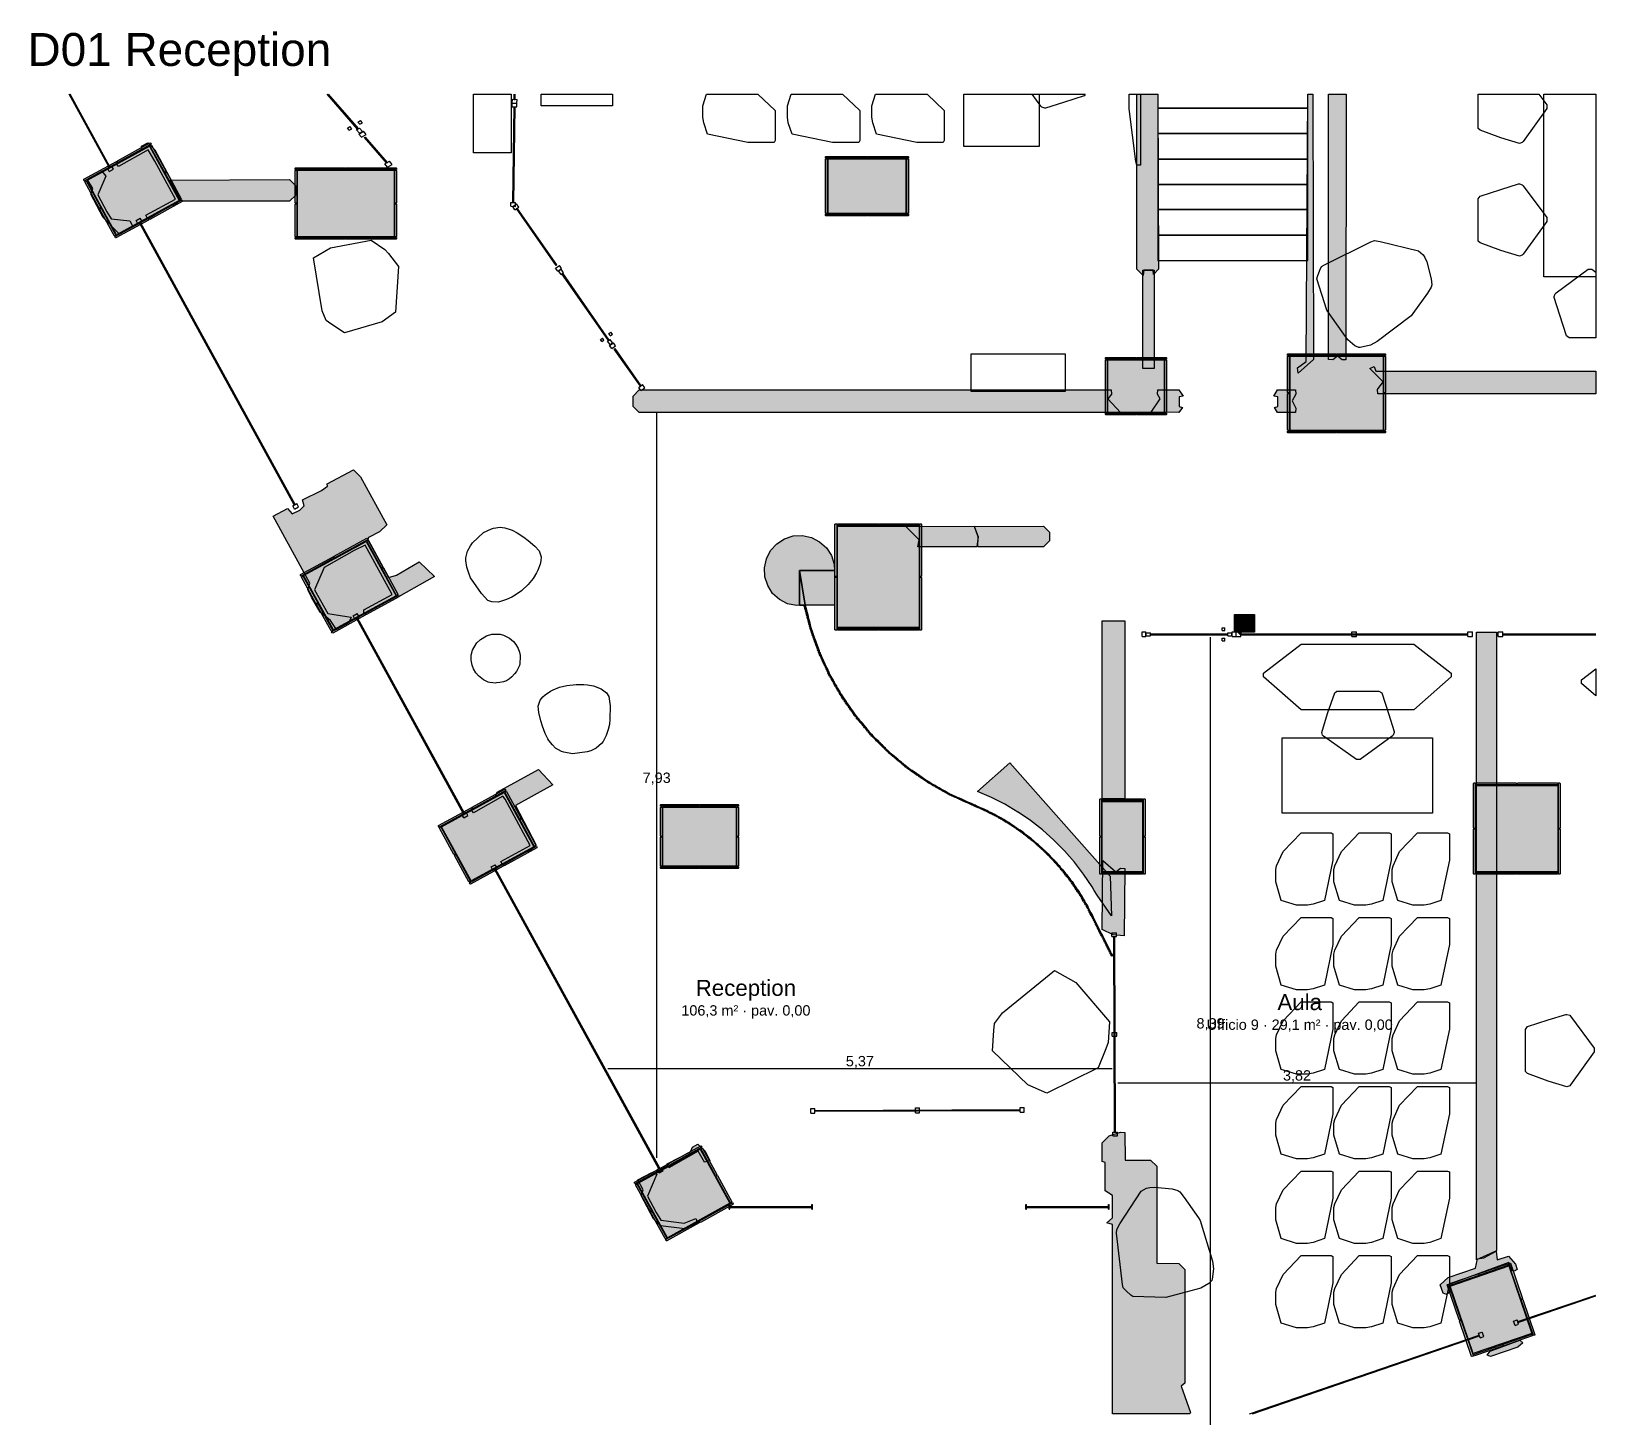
# Model space of a CAD drawing. Header units: millimetres. Extents: x -18533 to 137888, y -83624 to 7694.
# Drawn here: x -8310 to 8350, y -7141 to 7694 of the extents above; entities that cross this region are included whole.
import ezdxf
from ezdxf.enums import TextEntityAlignment as Align

# ---------------------------------------------------------------- set-up
doc = ezdxf.new("R2010")
doc.units = ezdxf.units.MM
for name, color, linetype in [('A-ARREDI', 9, 'Continuous'), ('A-MISURE', 40, 'Continuous'), ('A-MURI-ESISTENTI', 7, 'Continuous'), ('A-MURI-NUOVI', 40, 'Continuous'), ('A-PARETI-VETRATE', 5, 'Continuous'), ('A-PILASTRI', 8, 'Continuous'), ('A-SCALE', 8, 'Continuous'), ('A-TESTI', 7, 'Continuous'), ('A-VETRINE', 4, 'Continuous')]:
    doc.layers.add(name, color=color, linetype=linetype)
doc.styles.add('VISIO', font='arial.ttf')

msp = doc.modelspace()

# ---------------------------------------------------------------- texts
at = {"layer": 'A-MISURE', "style": 'VISIO'}
for s, p in [('7,93', (-1650, -253)), ('8,39', (4248, -2868)), ('5,37', (514, -3270)), ('3,82', (5169, -3422))]:
    msp.add_text(s, height=110, dxfattribs=at).set_placement(p, align=Align.MIDDLE_CENTER)
at = {"layer": 'A-TESTI', "style": 'VISIO'}
msp.add_text('D01 Reception', height=350, dxfattribs=at).set_placement((-8350, 7325))
for s, height, p in [('Reception', 170, (-700, -2490)), ('Aula', 170, (5198, -2642)), ('106,3 m² · pav. 0,00', 110, (-700, -2730)), ('Ufficio 9 · 29,1 m² · pav. 0,00', 110, (5198, -2882))]:
    msp.add_text(s, height=height, dxfattribs=at).set_placement(p, align=Align.MIDDLE_CENTER)

# ---------------------------------------------------------------- hatches: boundary and pattern name
at = {"layer": 'A-MURI-ESISTENTI'}
for points in [[(3465, 5160), (3465, 7025), (3687, 7025), (3695, 5160), (3640, 5105), (3639, 5152), (3538, 5152), (3530, 5095), (3465, 5160)], [(5175, 4110), (5265, 4180), (5283, 7025), (5338, 7025), (5345, 4200), (5180, 4055), (5175, 4110)], [(5650, 4195), (5600, 4235), (5550, 4195), (5505, 4200), (5505, 7025), (5694, 7025), (5690, 4195), (5650, 4195)], [(-7090, 5735), (-6775, 5905), (-6995, 6310), (-7067, 6430), (-7380, 6255), (-7405, 6290), (-7130, 6435), (-7135, 6470), (-7070, 6505), (-6995, 6430), (-6715, 5910), (-6790, 5835), (-6810, 5845), (-7070, 5695), (-7090, 5735)], [(-7545, 5710), (-7675, 5960), (-7655, 6020), (-7715, 6120), (-7560, 6205), (-7515, 6150), (-7600, 5952), (-7505, 5770), (-7461, 5698), (-7260, 5675), (-7235, 5630), (-7240, 5605), (-7370, 5535), (-7545, 5710)], [(6030, 3835), (6025, 3880), (6085, 3960), (5946, 4102), (5990, 4125), (6010, 4075), (8350, 4075), (8350, 3835), (6030, 3835)], [(-1835, 3635), (-1900, 3700), (-1900, 3810), (-1835, 3875), (3190, 3875), (3195, 3830), (3155, 3780), (3290, 3635), (-1835, 3635)], [(3615, 3640), (3713, 3780), (3685, 3830), (3688, 3875), (3912, 3875), (3958, 3810), (3913, 3801), (3913, 3700), (3951, 3690), (3912, 3635), (3615, 3640)], [(4963, 3635), (4929, 3690), (4964, 3700), (4964, 3801), (4923, 3810), (4963, 3875), (5152, 3875), (5155, 3830), (5118, 3760), (5155, 3680), (5152, 3635), (4963, 3635)], [(-5125, 1420), (-5235, 1510), (-5325, 1670), (-5365, 1750), (-5345, 1820), (-5735, 2530), (-5580, 2615), (-5530, 2555), (-5450, 2595), (-5405, 2640), (-5420, 2705), (-5220, 2805), (-5155, 2850), (-5160, 2875), (-4880, 3025), (-4805, 2950), (-4525, 2440), (-4600, 2365), (-4720, 2305), (-4725, 2280), (-4505, 1880), (-4420, 1905), (-4180, 2045), (-4015, 1890), (-4480, 1625), (-4500, 1635), (-4770, 1495), (-4770, 1535), (-4468, 1697), (-4756, 2222), (-4870, 2165), (-5192, 1985), (-5293, 1748), (-5153, 1494), (-4950, 1465), (-4904, 1456), (-4930, 1395), (-5060, 1325), (-5125, 1420)], [(1130, 2205), (1145, 2280), (1005, 2420), (1730, 2425), (1775, 2310), (1760, 2205), (1130, 2205)], [(-3310, -1145), (-2999, -974), (-3265, -480), (-3287, -449), (-3600, -625), (-3625, -590), (-3370, -455), (-3350, -405), (-2910, -165), (-2755, -330), (-3155, -550), (-2935, -970), (-3010, -1045), (-3030, -1035), (-3290, -1185), (-3310, -1145)], [(3210, -1925), (3095, -1870), (3100, -1135), (3240, -1255), (3290, -1215), (3335, -1220), (3330, -1935), (3210, -1925)], [(-1540, -4365), (-1290, -4235), (-1270, -4185), (-1210, -4155), (-1135, -4230), (-1085, -4330), (-1140, -4345), (-1208, -4229), (-1520, -4405), (-1540, -4365)], [(3205, -5010), (3145, -4990), (3205, -4940), (3205, -4700), (3125, -4650), (3125, -4350), (3095, -4340), (3095, -4140), (3170, -4065), (3290, -4025), (3335, -4030), (3340, -4325), (3610, -4325), (3675, -4390), (3675, -5420), (3910, -5425), (3975, -5490), (3975, -6700), (3935, -6730), (4035, -7010), (4028, -7025), (3205, -7025), (3205, -5010)], [(-1610, -5025), (-1685, -4950), (-1815, -4700), (-1795, -4640), (-1850, -4535), (-1700, -4455), (-1647, -4472), (-1746, -4708), (-1655, -4880), (-1606, -4962), (-1356, -4995), (-1233, -4945), (-1215, -4990), (-1350, -5055), (-1610, -5025)], [(6725, -5740), (6695, -5650), (6780, -5575), (7070, -5475), (7090, -5375), (7160, -5365), (7290, -5295), (7300, -5385), (7420, -5345), (7495, -5430), (7515, -5490), (7480, -5505), (7455, -5500), (7424, -5415), (6768, -5656), (6795, -5730), (6760, -5755), (6725, -5740)], [(7195, -6400), (7225, -6359), (7542, -6240), (7575, -6270), (7520, -6315), (7230, -6415), (7195, -6400)]]:
    msp.add_hatch(color=7, dxfattribs=at).paths.add_polyline_path(points)
at = {"layer": 'A-MURI-NUOVI'}
for points in [[(-6710, 5886), (-6835, 6110), (-5559, 6116), (-5494, 6050), (-5494, 5950), (-5559, 5886), (-6710, 5886)], [(3527, 4102), (3527, 5152), (3647, 5152), (3647, 4102), (3527, 4102)], [(1770, 2205), (1775, 2310), (1735, 2420), (2470, 2425), (2535, 2360), (2535, 2270), (2470, 2205), (1770, 2205)], [(157, 2195), (210, 2112), (240, 2019), (243, 1952), (-129, 1952), (-129, 1584), (-68, 1584), (-160, 1579), (-256, 1600), (-342, 1644), (-415, 1710), (-468, 1792), (-498, 1886), (-502, 1983), (-482, 2079), (-437, 2166), (-371, 2238), (-289, 2291), (-196, 2321), (-98, 2326), (-3, 2305), (84, 2260), (157, 2195)], [(-129, 1952), (243, 1952), (243, 1584), (122, 1584), (32, 1584), (-68, 1584), (-69, 1585), (-129, 1952)], [(-69, 1585), (-68, 1584), (-129, 1584), (-129, 1952), (-69, 1585)], [(-74, 1576), (-75, 1582), (-68, 1584), (-62, 1560), (-73, 1557), (-78, 1575), (-74, 1576)], [(-68, 1552), (-69, 1558), (-62, 1560), (-56, 1536), (-67, 1534), (-72, 1551), (-68, 1552)], [(-68, 1584), (-38, 1466), (-38, 1466), (-44, 1489), (-50, 1513), (-56, 1536), (-62, 1560), (-68, 1584)], [(-62, 1529), (-63, 1534), (-56, 1536), (-50, 1513), (-61, 1510), (-66, 1528), (-62, 1529)], [(-56, 1505), (-57, 1511), (-50, 1513), (-44, 1489), (-55, 1486), (-59, 1504), (-56, 1505)], [(-49, 1481), (-51, 1487), (-44, 1489), (-38, 1466), (-45, 1464), (-45, 1464), (-49, 1463), (-53, 1480), (-49, 1481)], [(-38, 1465), (-38, 1466), (-38, 1466), (-36, 1458), (-32, 1442), (-43, 1439), (-47, 1457), (-43, 1458), (-45, 1464), (-38, 1465)], [(-45, 1464), (-45, 1464), (-38, 1466), (-38, 1465), (-45, 1464)], [(-37, 1434), (-39, 1440), (-32, 1442), (-26, 1418), (-37, 1416), (-41, 1433), (-37, 1434)], [(-38, 1466), (-36, 1458), (-38, 1466), (-38, 1466)], [(-32, 1442), (-36, 1458), (-20, 1395), (-26, 1418), (-32, 1442)], [(-31, 1411), (-33, 1416), (-26, 1418), (-20, 1395), (-27, 1393), (-27, 1393), (-30, 1392), (-35, 1410), (-31, 1411)], [(-20, 1395), (-14, 1371), (-21, 1369), (-21, 1369), (-24, 1368), (-29, 1386), (-25, 1387), (-27, 1393), (-20, 1395)], [(-27, 1393), (-27, 1393), (-20, 1395), (-27, 1393)], [(-14, 1371), (-8, 1347), (-14, 1346), (-14, 1346), (-18, 1345), (-23, 1362), (-19, 1363), (-21, 1369), (-14, 1371)], [(-21, 1369), (-21, 1369), (-14, 1371), (-21, 1369)], [(-8, 1347), (-2, 1324), (-12, 1321), (-17, 1339), (-13, 1340), (-14, 1346), (-8, 1347)], [(-14, 1346), (-14, 1346), (-8, 1347), (-14, 1346)], [(3334, 1418), (3334, -479), (3095, -479), (3095, 1418), (3334, 1418)], [(4505, 1330), (4505, 1410), (4570, 1485), (4570, 1295), (4540, 1295), (4505, 1330)], [(4505, 1410), (4505, 1485), (4570, 1485), (4505, 1410)], [(4570, 1485), (4717, 1485), (4717, 1295), (4570, 1295), (4570, 1485)], [(-6, 1316), (-8, 1322), (-1, 1324), (5, 1306), (7, 1301), (1, 1299), (1, 1299), (-3, 1297), (-9, 1315), (-6, 1316)], [(-1, 1324), (5, 1306), (-1, 1324), (-1, 1324)], [(7, 1301), (15, 1278), (9, 1276), (9, 1276), (5, 1274), (-1, 1292), (3, 1293), (1, 1299), (7, 1301)], [(1, 1299), (1, 1299), (7, 1301), (1, 1299)], [(5, 1306), (18, 1271), (15, 1278), (7, 1301), (5, 1306)], [(15, 1278), (18, 1271), (23, 1255), (17, 1253), (17, 1253), (13, 1251), (7, 1269), (11, 1270), (9, 1276), (15, 1278)], [(9, 1276), (9, 1276), (15, 1278), (9, 1276)], [(23, 1255), (32, 1232), (25, 1230), (25, 1230), (21, 1228), (15, 1246), (19, 1247), (17, 1253), (23, 1255)], [(17, 1253), (17, 1253), (23, 1255), (23, 1255), (17, 1253)], [(24, 1255), (23, 1255), (18, 1271), (24, 1255)], [(24, 1255), (32, 1232), (32, 1232), (23, 1255), (24, 1255)], [(23, 1255), (23, 1255), (24, 1255), (23, 1255)], [(27, 1224), (25, 1230), (32, 1232), (40, 1209), (33, 1207), (33, 1207), (29, 1205), (23, 1223), (27, 1224)], [(32, 1232), (32, 1232), (25, 1230), (25, 1230), (32, 1232)], [(40, 1209), (40, 1209), (32, 1232), (32, 1232), (40, 1209)], [(32, 1232), (32, 1232), (32, 1232), (32, 1232)], [(40, 1209), (47, 1188), (48, 1186), (41, 1184), (41, 1183), (38, 1182), (32, 1200), (35, 1201), (33, 1207), (40, 1209)], [(33, 1207), (33, 1207), (40, 1209), (40, 1209), (33, 1207)], [(40, 1209), (47, 1188), (40, 1209), (40, 1209)], [(40, 1209), (40, 1209), (40, 1209), (40, 1209)], [(48, 1186), (56, 1163), (46, 1160), (40, 1177), (43, 1178), (41, 1183), (48, 1186)], [(41, 1183), (41, 1184), (48, 1186), (41, 1183)], [(47, 1188), (79, 1100), (72, 1117), (64, 1140), (56, 1163), (48, 1186), (47, 1188)], [(4540, 1295), (4505, 1295), (4505, 1330), (4540, 1295)], [(4540, 1295), (4570, 1295), (4570, 1265), (4540, 1295)], [(7080, -5385), (7080, 1295), (7295, 1295), (7295, -5290), (7080, -5385)], [(52, 1155), (50, 1161), (56, 1163), (64, 1140), (58, 1138), (58, 1138), (54, 1136), (48, 1154), (52, 1155)], [(64, 1140), (72, 1117), (62, 1114), (56, 1131), (60, 1132), (58, 1138), (64, 1140)], [(58, 1138), (58, 1138), (64, 1140), (58, 1138)], [(68, 1109), (66, 1115), (72, 1117), (79, 1100), (81, 1094), (70, 1091), (64, 1108), (68, 1109)], [(76, 1086), (74, 1092), (81, 1094), (84, 1085), (85, 1084), (89, 1071), (87, 1070), (78, 1068), (72, 1085), (76, 1086)], [(81, 1094), (79, 1100), (81, 1094), (81, 1094)], [(81, 1094), (85, 1084), (84, 1085), (81, 1094), (81, 1094)], [(81, 1094), (81, 1094), (81, 1094), (81, 1094)], [(94, 1047), (90, 1045), (82, 1062), (86, 1063), (84, 1069), (87, 1070), (89, 1071), (89, 1071), (90, 1072), (96, 1059), (100, 1050), (94, 1047)], [(85, 1084), (90, 1072), (89, 1071), (85, 1084)], [(87, 1070), (89, 1071), (89, 1071), (87, 1070)], [(90, 1072), (96, 1059), (90, 1072), (90, 1072)], [(96, 1041), (94, 1047), (100, 1050), (110, 1028), (104, 1025), (100, 1023), (93, 1040), (96, 1041)], [(100, 1050), (96, 1059), (128, 990), (120, 1005), (110, 1028), (100, 1050)], [(110, 1028), (120, 1005), (110, 1001), (103, 1017), (106, 1019), (104, 1025), (110, 1028)], [(117, 997), (114, 1002), (120, 1005), (128, 990), (131, 983), (121, 979), (113, 995), (117, 997)], [(127, 975), (124, 980), (131, 983), (141, 961), (134, 958), (134, 958), (131, 956), (123, 973), (127, 975)], [(131, 983), (128, 990), (131, 983), (131, 983)], [(131, 983), (141, 961), (141, 961), (131, 983), (131, 983)], [(131, 983), (131, 983), (131, 983), (131, 983)], [(141, 961), (151, 939), (145, 936), (141, 934), (133, 951), (137, 953), (134, 958), (141, 961)], [(134, 958), (134, 958), (141, 961), (141, 961), (134, 958)], [(141, 961), (151, 939), (151, 939), (141, 961), (141, 961)], [(141, 961), (141, 961), (141, 961), (141, 961)], [(155, 914), (151, 912), (144, 929), (147, 930), (145, 936), (151, 939), (161, 917), (155, 914)], [(161, 917), (151, 939), (151, 939), (161, 917), (161, 917)], [(157, 908), (155, 914), (161, 917), (162, 914), (171, 895), (165, 892), (165, 892), (161, 890), (154, 907), (157, 908)], [(161, 917), (162, 914), (161, 917), (161, 917)], [(162, 914), (171, 894), (171, 895), (171, 895), (162, 914)], [(171, 894), (171, 895), (171, 895), (171, 894), (182, 872), (175, 870), (175, 869), (172, 868), (164, 884), (168, 886), (165, 892), (171, 894)], [(165, 892), (165, 892), (171, 895), (171, 894), (165, 892)], [(182, 872), (182, 872), (171, 894), (182, 872)], [(182, 872), (192, 850), (182, 846), (174, 862), (178, 864), (175, 869), (182, 872)], [(175, 869), (175, 870), (182, 872), (182, 872), (175, 869)], [(182, 872), (192, 850), (192, 850), (182, 872), (182, 872)], [(182, 872), (182, 872), (182, 872), (182, 872)], [(188, 842), (185, 847), (192, 850), (193, 847), (195, 844), (202, 828), (197, 826), (192, 824), (184, 840), (188, 842)], [(192, 850), (195, 844), (193, 847), (192, 850), (192, 850)], [(192, 850), (192, 850), (192, 850), (192, 850)], [(195, 844), (206, 824), (203, 829), (202, 828), (195, 844)], [(202, 828), (202, 828), (203, 829), (206, 824), (215, 808), (206, 802), (197, 818), (200, 820), (197, 826), (202, 828)], [(197, 826), (202, 828), (202, 828), (197, 826)], [(215, 808), (206, 824), (216, 808), (215, 808)], [(212, 799), (210, 804), (215, 808), (227, 787), (218, 781), (209, 797), (212, 799)], [(216, 808), (228, 787), (227, 787), (215, 808), (216, 808)], [(215, 808), (215, 808), (216, 808), (215, 808)], [(225, 778), (222, 783), (227, 787), (239, 766), (230, 760), (221, 776), (225, 778)], [(228, 787), (240, 766), (239, 766), (227, 787), (228, 787)], [(228, 787), (227, 787), (227, 787), (228, 787)], [(246, 741), (242, 739), (233, 755), (237, 757), (234, 762), (239, 766), (252, 744), (246, 741)], [(252, 744), (239, 766), (240, 766), (252, 744), (252, 744)], [(240, 766), (239, 766), (239, 766), (240, 766)], [(258, 720), (254, 718), (245, 734), (249, 736), (246, 741), (252, 744), (264, 723), (258, 720)], [(264, 723), (252, 744), (252, 744), (264, 723), (264, 723)], [(261, 714), (258, 720), (264, 723), (276, 702), (270, 698), (267, 696), (258, 712), (261, 714)], [(264, 723), (276, 702), (276, 702), (264, 723), (264, 723)], [(276, 702), (288, 681), (282, 677), (279, 675), (270, 691), (273, 693), (270, 698), (276, 702)], [(276, 702), (288, 681), (288, 681), (276, 702), (276, 702)], [(285, 672), (282, 677), (288, 681), (300, 660), (294, 656), (291, 654), (282, 670), (285, 672)], [(288, 681), (300, 660), (300, 660), (288, 681), (288, 681)], [(300, 660), (308, 645), (312, 638), (306, 635), (306, 635), (303, 633), (294, 649), (297, 651), (294, 656), (300, 660)], [(300, 660), (308, 645), (300, 660), (300, 660)], [(319, 614), (315, 612), (306, 628), (309, 630), (306, 635), (312, 638), (314, 635), (323, 619), (324, 617), (319, 614)], [(306, 635), (306, 635), (312, 638), (306, 635)], [(308, 645), (314, 635), (312, 638), (308, 645)], [(324, 617), (323, 619), (314, 635), (325, 618), (324, 617)], [(322, 608), (319, 614), (325, 617), (338, 597), (333, 594), (333, 594), (330, 591), (319, 606), (322, 608)], [(324, 617), (325, 617), (319, 614), (324, 617)], [(325, 618), (325, 617), (325, 617), (324, 617), (325, 618)], [(325, 618), (339, 598), (338, 597), (325, 617), (325, 617), (325, 618), (325, 618)], [(347, 574), (347, 574), (344, 571), (333, 586), (336, 588), (333, 594), (338, 597), (352, 577), (347, 574)], [(333, 594), (333, 594), (338, 597), (338, 597), (333, 594)], [(352, 577), (338, 597), (339, 598), (353, 578), (352, 577)], [(338, 597), (338, 597), (339, 598), (338, 597)], [(350, 568), (347, 574), (352, 577), (366, 557), (361, 554), (361, 554), (358, 551), (347, 566), (350, 568)], [(352, 577), (352, 577), (347, 574), (347, 574), (352, 577)], [(367, 558), (366, 557), (352, 577), (353, 578), (367, 558)], [(353, 578), (352, 577), (352, 577), (353, 578)], [(366, 557), (380, 538), (375, 534), (375, 534), (372, 531), (361, 546), (364, 548), (361, 554), (366, 557)], [(361, 554), (361, 554), (366, 557), (366, 557), (361, 554)], [(367, 558), (380, 538), (380, 538), (366, 557), (367, 558)], [(366, 557), (366, 557), (367, 558), (366, 557)], [(380, 538), (394, 518), (389, 514), (389, 514), (386, 511), (375, 526), (378, 528), (375, 534), (380, 538)], [(375, 534), (375, 534), (380, 538), (380, 538), (375, 534)], [(380, 538), (394, 518), (394, 518), (380, 538), (380, 538)], [(380, 538), (380, 538), (380, 538), (380, 538)], [(394, 518), (408, 498), (399, 491), (389, 506), (392, 508), (389, 514), (394, 518)], [(389, 514), (389, 514), (394, 518), (394, 518), (389, 514)], [(394, 518), (408, 498), (408, 498), (394, 518), (394, 518)], [(394, 518), (394, 518), (394, 518), (394, 518)], [(406, 488), (403, 494), (408, 498), (422, 478), (413, 471), (403, 486), (406, 488)], [(408, 498), (422, 478), (422, 478), (408, 498), (408, 498)], [(408, 498), (408, 498), (408, 498), (408, 498)], [(420, 468), (417, 474), (422, 478), (436, 458), (427, 451), (417, 466), (420, 468)], [(422, 478), (436, 458), (436, 458), (422, 478), (422, 478)], [(422, 478), (422, 478), (422, 478), (422, 478)], [(434, 449), (431, 454), (436, 458), (450, 438), (444, 434), (444, 434), (441, 431), (431, 446), (434, 449)], [(436, 458), (450, 438), (450, 438), (436, 458), (436, 458)], [(436, 458), (436, 458), (436, 458), (436, 458)], [(450, 438), (463, 418), (458, 414), (458, 414), (455, 411), (445, 426), (448, 429), (444, 434), (450, 438)], [(444, 434), (444, 434), (450, 438), (450, 438), (444, 434)], [(450, 438), (464, 418), (463, 418), (450, 438), (450, 438)], [(450, 438), (450, 438), (450, 438), (450, 438)], [(462, 409), (458, 414), (464, 418), (473, 404), (478, 398), (478, 398), (469, 391), (459, 406), (462, 409)], [(463, 418), (464, 418), (458, 414), (458, 414), (463, 418)], [(464, 418), (464, 418), (463, 418), (464, 418)], [(478, 398), (473, 404), (464, 418), (464, 418), (478, 398)], [(477, 389), (473, 394), (478, 398), (492, 381), (494, 379), (489, 375), (489, 375), (486, 372), (474, 386), (477, 389)], [(479, 398), (492, 381), (478, 398), (479, 398)], [(494, 379), (497, 376), (510, 361), (502, 354), (490, 368), (493, 370), (489, 375), (494, 379)], [(489, 375), (489, 375), (494, 379), (489, 375)], [(492, 381), (497, 376), (494, 379), (492, 381)], [(510, 361), (497, 376), (510, 361), (510, 361)], [(509, 352), (505, 356), (510, 361), (526, 342), (520, 338), (520, 338), (517, 335), (506, 349), (509, 352)], [(510, 361), (526, 342), (526, 342), (510, 361), (510, 361)], [(510, 361), (510, 361), (510, 361), (510, 361)], [(526, 342), (542, 323), (536, 319), (536, 319), (533, 316), (521, 330), (524, 333), (520, 338), (526, 342)], [(520, 338), (520, 338), (526, 342), (526, 342), (520, 338)], [(526, 342), (542, 323), (542, 323), (526, 342), (526, 342)], [(526, 342), (526, 342), (526, 342), (526, 342)], [(540, 314), (536, 319), (542, 323), (557, 305), (549, 298), (537, 312), (540, 314)], [(542, 323), (542, 323), (536, 319), (536, 319), (542, 323)], [(557, 305), (542, 323), (542, 323), (557, 305), (557, 305)], [(542, 323), (542, 323), (542, 323), (542, 323)], [(556, 296), (552, 300), (557, 305), (573, 286), (564, 279), (553, 293), (556, 296)], [(557, 305), (573, 286), (573, 286), (557, 305), (557, 305)], [(557, 305), (557, 305), (557, 305), (557, 305)], [(583, 263), (583, 263), (580, 260), (568, 274), (571, 277), (568, 282), (573, 286), (589, 267), (583, 263)], [(589, 267), (573, 286), (573, 286), (589, 267), (589, 267)], [(573, 286), (573, 286), (573, 286), (573, 286)], [(587, 258), (583, 263), (589, 267), (604, 249), (596, 242), (584, 256), (587, 258)], [(589, 267), (589, 267), (583, 263), (583, 263), (589, 267)], [(604, 249), (589, 267), (589, 267), (604, 249), (604, 249)], [(589, 267), (589, 267), (589, 267), (589, 267)], [(603, 240), (599, 244), (604, 249), (611, 240), (620, 230), (615, 226), (615, 226), (612, 223), (600, 237), (603, 240)], [(604, 249), (611, 240), (604, 249), (604, 249)], [(604, 249), (604, 249), (604, 249), (604, 249)], [(611, 240), (642, 204), (729, 117), (721, 125), (704, 142), (687, 159), (670, 176), (652, 194), (651, 193), (636, 211), (620, 230), (611, 240)], [(620, 230), (636, 211), (630, 207), (630, 207), (627, 204), (615, 218), (618, 221), (615, 226), (620, 230)], [(615, 226), (615, 226), (620, 230), (615, 226)], [(636, 211), (651, 193), (643, 186), (631, 200), (634, 202), (630, 207), (636, 211)], [(630, 207), (630, 207), (636, 211), (630, 207)], [(652, 184), (647, 189), (651, 193), (652, 194), (670, 176), (665, 172), (665, 172), (662, 169), (649, 182), (652, 184)], [(670, 176), (687, 159), (682, 154), (679, 151), (666, 164), (669, 167), (665, 172), (670, 176)], [(665, 172), (665, 172), (670, 176), (665, 172)], [(686, 150), (682, 154), (687, 159), (704, 142), (699, 137), (696, 134), (683, 147), (686, 150)], [(704, 142), (721, 125), (716, 120), (716, 120), (714, 117), (701, 130), (704, 133), (699, 137), (704, 142)], [(734, 103), (731, 100), (718, 113), (721, 116), (716, 120), (721, 125), (729, 117), (739, 108), (734, 103)], [(721, 125), (716, 120), (716, 120), (721, 125)], [(739, 108), (729, 117), (739, 108), (739, 108)], [(738, 98), (734, 103), (739, 108), (746, 100), (756, 90), (751, 86), (751, 86), (748, 83), (735, 96), (738, 98)], [(739, 108), (746, 100), (739, 108), (739, 108)], [(746, 100), (787, 60), (773, 73), (756, 90), (746, 100)], [(756, 90), (773, 73), (768, 68), (766, 66), (752, 78), (755, 81), (751, 86), (756, 90)], [(751, 86), (751, 86), (756, 90), (751, 86)], [(773, 64), (768, 68), (773, 73), (787, 60), (791, 56), (791, 56), (790, 56), (786, 51), (783, 48), (770, 61), (773, 64)], [(791, 56), (806, 41), (808, 39), (803, 34), (800, 31), (787, 44), (790, 47), (786, 51), (791, 56)], [(786, 51), (790, 56), (791, 56), (786, 51)], [(791, 56), (787, 60), (791, 56), (791, 56)], [(791, 56), (806, 41), (791, 56), (791, 56)], [(808, 39), (825, 22), (820, 17), (817, 14), (804, 27), (807, 30), (803, 34), (808, 39)], [(808, 39), (806, 41), (808, 39), (808, 39)], [(808, 39), (825, 22), (825, 22), (808, 39), (808, 39)], [(825, 22), (825, 22), (842, 4), (835, -3), (822, 10), (824, 12), (820, 17), (825, 22)], [(825, 22), (825, 22), (825, 22), (825, 22)], [(844, -3), (839, 0), (844, 6), (849, 2), (862, -10), (855, -18), (841, -6), (844, -3)], [(844, 6), (849, 2), (844, 6), (844, 6)], [(849, 2), (880, -24), (862, -10), (849, 2)], [(863, -19), (858, -15), (862, -10), (880, -24), (881, -25), (874, -34), (860, -22), (863, -19)], [(895, -46), (895, -46), (893, -49), (879, -38), (881, -34), (877, -31), (881, -25), (884, -28), (900, -41), (895, -46)], [(881, -25), (880, -24), (881, -25), (881, -25)], [(881, -25), (884, -28), (881, -25), (881, -25)], [(881, -25), (881, -25), (881, -25), (881, -25)], [(900, -41), (884, -28), (904, -44), (900, -41)], [(900, -50), (895, -46), (900, -41), (904, -44), (919, -56), (914, -62), (914, -62), (912, -65), (898, -53), (900, -50)], [(900, -41), (895, -46), (895, -46), (900, -41)], [(919, -56), (919, -56), (904, -44), (919, -56)], [(919, -56), (929, -65), (937, -72), (930, -80), (916, -69), (919, -66), (914, -62), (919, -56)], [(914, -62), (914, -62), (919, -56), (919, -56), (914, -62)], [(919, -56), (929, -65), (919, -56), (919, -56)], [(919, -56), (919, -56), (919, -56), (919, -56)], [(929, -65), (972, -100), (956, -88), (937, -72), (929, -65)], [(938, -81), (933, -77), (937, -72), (956, -88), (949, -96), (935, -84), (938, -81)], [(956, -97), (952, -93), (956, -88), (972, -100), (975, -103), (970, -108), (971, -109), (968, -112), (954, -100), (956, -97)], [(971, -109), (970, -108), (975, -103), (975, -103), (971, -109)], [(975, -103), (987, -113), (994, -119), (989, -124), (989, -124), (987, -127), (973, -116), (975, -112), (971, -109), (975, -103)], [(975, -103), (975, -103), (972, -100), (975, -103)], [(975, -103), (987, -113), (975, -103), (975, -103)], [(975, -103), (975, -103), (975, -103), (975, -103)], [(994, -119), (987, -113), (1029, -148), (1063, -171), (1051, -164), (1031, -150), (1012, -134), (994, -119)], [(994, -128), (989, -124), (994, -119), (1012, -134), (1005, -143), (991, -131), (994, -128)], [(994, -119), (989, -124), (989, -124), (994, -119)], [(1013, -144), (1008, -140), (1012, -134), (1031, -150), (1024, -158), (1010, -147), (1013, -144)], [(1047, -169), (1047, -169), (1045, -173), (1030, -162), (1032, -159), (1027, -155), (1031, -150), (1051, -164), (1047, -169)], [(1052, -173), (1047, -169), (1051, -164), (1063, -171), (1072, -177), (1065, -186), (1050, -176), (1052, -173)], [(1051, -164), (1047, -169), (1047, -169), (1051, -164)], [(3194, -1724), (3162, -1678), (3040, -1503), (3010, -1452), (2988, -1414), (2897, -1280), (2799, -1152), (2692, -1031), (2578, -916), (2457, -809), (2330, -709), (2200, -620), (2197, -618), (2058, -535), (1914, -462), (1768, -398), (2110, -94), (3181, -1300), (3194, -1724)], [(1072, -177), (1063, -171), (1072, -177), (1072, -177)], [(1072, -187), (1068, -183), (1072, -177), (1092, -191), (1085, -200), (1070, -190), (1072, -187)], [(1072, -177), (1092, -191), (1092, -191), (1072, -177), (1072, -177)], [(1072, -177), (1072, -177), (1072, -177), (1072, -177)], [(1093, -200), (1088, -197), (1092, -191), (1112, -205), (1105, -214), (1090, -204), (1093, -200)], [(1092, -191), (1112, -205), (1112, -205), (1092, -191), (1092, -191)], [(1092, -191), (1092, -191), (1092, -191), (1092, -191)], [(1113, -214), (1108, -211), (1112, -205), (1132, -219), (1125, -228), (1110, -218), (1113, -214)], [(1112, -205), (1132, -219), (1132, -219), (1112, -205), (1112, -205)], [(1112, -205), (1112, -205), (1112, -205), (1112, -205)], [(1148, -238), (1148, -238), (1146, -242), (1130, -231), (1133, -228), (1128, -225), (1132, -219), (1137, -222), (1152, -233), (1148, -238)], [(1132, -219), (1137, -222), (1132, -219), (1132, -219)], [(1132, -219), (1132, -219), (1132, -219), (1132, -219)], [(1152, -233), (1137, -222), (1172, -246), (1172, -247), (1152, -233)], [(1153, -242), (1148, -238), (1152, -233), (1172, -247), (1168, -252), (1168, -252), (1166, -256), (1150, -245), (1153, -242)], [(1152, -233), (1148, -238), (1148, -238), (1152, -233)], [(1188, -266), (1188, -266), (1186, -270), (1171, -259), (1173, -256), (1168, -252), (1172, -247), (1172, -247), (1172, -246), (1192, -260), (1188, -266)], [(1168, -252), (1168, -252), (1172, -247), (1172, -247), (1168, -252)], [(1192, -260), (1172, -246), (1172, -246), (1192, -260), (1192, -260)], [(1208, -280), (1206, -283), (1191, -273), (1193, -270), (1188, -266), (1192, -260), (1212, -274), (1208, -280)], [(1192, -260), (1192, -260), (1188, -266), (1188, -266), (1192, -260)], [(1212, -274), (1192, -260), (1192, -260), (1212, -274), (1212, -274)], [(1192, -260), (1192, -260), (1192, -260), (1192, -260)], [(1228, -294), (1226, -297), (1211, -287), (1213, -283), (1208, -280), (1212, -274), (1232, -288), (1228, -294)], [(1232, -288), (1212, -274), (1212, -274), (1232, -288), (1232, -288)], [(1233, -297), (1228, -294), (1232, -288), (1235, -290), (1252, -302), (1250, -305), (1246, -311), (1231, -301), (1233, -297)], [(1232, -288), (1235, -290), (1232, -288), (1232, -288)], [(1235, -290), (1245, -297), (1254, -302), (1252, -301), (1252, -302), (1235, -290)], [(1252, -302), (1252, -302), (1252, -301), (1254, -302), (1274, -313), (1270, -319), (1270, -319), (1268, -323), (1252, -314), (1254, -310), (1249, -307), (1250, -305), (1252, -302)], [(1250, -305), (1252, -302), (1252, -302), (1250, -305)], [(1274, -313), (1254, -302), (1274, -313), (1274, -313)], [(1292, -331), (1290, -335), (1274, -326), (1276, -322), (1270, -319), (1274, -313), (1295, -325), (1292, -331)], [(1274, -313), (1274, -313), (1270, -319), (1270, -319), (1274, -313)], [(1295, -325), (1274, -313), (1274, -313), (1295, -325), (1295, -325)], [(1274, -313), (1274, -313), (1274, -313), (1274, -313)], [(1297, -334), (1292, -331), (1295, -325), (1316, -337), (1313, -343), (1311, -347), (1295, -338), (1297, -334)], [(1295, -325), (1316, -337), (1316, -337), (1295, -325), (1295, -325)], [(1316, -337), (1337, -349), (1334, -355), (1332, -359), (1316, -350), (1318, -346), (1313, -343), (1316, -337)], [(1316, -337), (1337, -349), (1337, -349), (1316, -337), (1316, -337)], [(1355, -367), (1355, -367), (1353, -371), (1337, -362), (1339, -358), (1334, -355), (1337, -349), (1359, -361), (1355, -367)], [(1359, -361), (1337, -349), (1337, -349), (1359, -361), (1359, -361)], [(1376, -379), (1376, -379), (1374, -383), (1358, -374), (1360, -370), (1355, -367), (1359, -361), (1380, -373), (1376, -379)], [(1359, -361), (1359, -361), (1355, -367), (1355, -367), (1359, -361)], [(1380, -373), (1359, -361), (1359, -361), (1380, -373), (1380, -373)], [(1359, -361), (1359, -361), (1359, -361), (1359, -361)], [(1382, -382), (1376, -379), (1380, -373), (1401, -385), (1398, -391), (1396, -395), (1380, -386), (1382, -382)], [(1380, -373), (1380, -373), (1376, -379), (1376, -379), (1380, -373)], [(1401, -385), (1380, -373), (1380, -373), (1401, -385), (1401, -385)], [(1380, -373), (1380, -373), (1380, -373), (1380, -373)], [(1419, -403), (1417, -407), (1401, -398), (1403, -394), (1398, -391), (1401, -385), (1422, -397), (1419, -403)], [(1422, -397), (1401, -385), (1401, -385), (1422, -397), (1422, -397)], [(1424, -406), (1419, -403), (1422, -397), (1444, -409), (1440, -415), (1440, -415), (1438, -419), (1422, -410), (1424, -406)], [(1422, -397), (1444, -409), (1444, -409), (1422, -397), (1422, -397)], [(1444, -409), (1465, -421), (1461, -427), (1461, -427), (1459, -431), (1443, -422), (1445, -418), (1440, -415), (1444, -409)], [(1440, -415), (1440, -415), (1444, -409), (1444, -409), (1440, -415)], [(1444, -409), (1465, -421), (1465, -421), (1444, -409), (1444, -409)], [(1444, -409), (1444, -409), (1444, -409), (1444, -409)], [(1467, -430), (1461, -427), (1465, -421), (1473, -426), (1477, -428), (1486, -433), (1480, -443), (1465, -434), (1467, -430)], [(1465, -421), (1465, -421), (1461, -427), (1461, -427), (1465, -421)], [(1477, -428), (1473, -426), (1465, -421), (1465, -421), (1477, -428)], [(1465, -421), (1465, -421), (1465, -421), (1465, -421)], [(1489, -441), (1484, -438), (1487, -432), (1509, -442), (1506, -448), (1504, -452), (1488, -444), (1489, -441)], [(1487, -432), (1509, -442), (1509, -442), (1487, -432), (1487, -432)], [(1509, -442), (1531, -452), (1528, -458), (1526, -462), (1510, -454), (1511, -451), (1506, -448), (1509, -442)], [(1509, -442), (1531, -452), (1531, -452), (1509, -442), (1509, -442)], [(1550, -468), (1550, -468), (1549, -472), (1532, -465), (1534, -461), (1528, -458), (1531, -452), (1553, -462), (1550, -468)], [(1553, -462), (1531, -452), (1531, -452), (1553, -462), (1553, -462)], [(1556, -471), (1550, -468), (1553, -462), (1575, -472), (1572, -478), (1572, -478), (1571, -482), (1554, -475), (1556, -471)], [(1553, -462), (1553, -462), (1550, -468), (1550, -468), (1553, -462)], [(1575, -472), (1575, -472), (1553, -462), (1553, -462), (1575, -472)], [(1553, -462), (1553, -462), (1553, -462), (1553, -462)], [(1575, -472), (1598, -482), (1593, -492), (1576, -485), (1578, -481), (1572, -478), (1575, -472)], [(1572, -478), (1572, -478), (1575, -472), (1575, -472), (1572, -478)], [(1575, -472), (1598, -482), (1598, -482), (1575, -472), (1575, -472)], [(1575, -472), (1575, -472), (1575, -472), (1575, -472)], [(1600, -491), (1595, -489), (1598, -482), (1620, -492), (1615, -502), (1599, -495), (1600, -491)], [(1598, -482), (1620, -492), (1620, -492), (1598, -482), (1598, -482)], [(1598, -482), (1598, -482), (1598, -482), (1598, -482)], [(1639, -509), (1639, -509), (1638, -512), (1621, -505), (1622, -501), (1617, -499), (1620, -492), (1642, -502), (1639, -509)], [(1642, -502), (1620, -492), (1620, -492), (1642, -502), (1642, -502)], [(1620, -492), (1620, -492), (1620, -492), (1620, -492)], [(1645, -511), (1639, -509), (1642, -502), (1664, -512), (1661, -519), (1661, -519), (1660, -522), (1643, -515), (1645, -511)], [(1642, -502), (1642, -502), (1639, -509), (1639, -509), (1642, -502)], [(1664, -512), (1664, -512), (1642, -502), (1642, -502), (1664, -512)], [(1642, -502), (1642, -502), (1642, -502), (1642, -502)], [(1664, -512), (1686, -522), (1682, -532), (1665, -525), (1667, -521), (1661, -519), (1664, -512)], [(1661, -519), (1661, -519), (1664, -512), (1664, -512), (1661, -519)], [(1664, -512), (1686, -522), (1686, -522), (1664, -512), (1664, -512)], [(1664, -512), (1664, -512), (1664, -512), (1664, -512)], [(1689, -531), (1684, -529), (1686, -522), (1708, -532), (1709, -532), (1704, -542), (1688, -535), (1689, -531)], [(1686, -522), (1709, -532), (1709, -532), (1708, -532), (1686, -522), (1686, -522)], [(1686, -522), (1686, -522), (1686, -522), (1686, -522)], [(1711, -541), (1706, -539), (1709, -532), (1731, -542), (1728, -549), (1728, -549), (1727, -552), (1710, -545), (1711, -541)], [(1709, -532), (1731, -542), (1731, -542), (1709, -532), (1709, -532)], [(1709, -532), (1709, -532), (1709, -532), (1709, -532)], [(1731, -542), (1740, -546), (1753, -552), (1750, -558), (1750, -558), (1749, -562), (1732, -555), (1734, -551), (1728, -549), (1731, -542)], [(1728, -549), (1728, -549), (1731, -542), (1731, -542), (1728, -549)], [(1731, -542), (1740, -546), (1731, -542), (1731, -542)], [(1731, -542), (1731, -542), (1731, -542), (1731, -542)], [(1798, -572), (1776, -562), (1753, -552), (1740, -546), (1809, -577), (1798, -572)], [(1756, -561), (1750, -558), (1753, -552), (1776, -562), (1773, -568), (1771, -572), (1754, -564), (1756, -561)], [(1753, -552), (1750, -558), (1750, -558), (1753, -552)], [(1795, -578), (1796, -578), (1794, -582), (1777, -574), (1778, -571), (1773, -568), (1776, -562), (1798, -572), (1795, -578)], [(1798, -572), (1796, -578), (1795, -578), (1798, -572)], [(1801, -580), (1796, -578), (1798, -572), (1809, -577), (1820, -581), (1816, -591), (1799, -584), (1801, -580)], [(1820, -581), (1809, -577), (1820, -581), (1820, -581)], [(1840, -597), (1838, -601), (1822, -594), (1823, -590), (1818, -588), (1820, -581), (1843, -591), (1840, -597)], [(1843, -591), (1820, -581), (1820, -581), (1843, -591), (1843, -591)], [(1820, -581), (1820, -581), (1820, -581), (1820, -581)], [(1861, -608), (1862, -608), (1861, -611), (1844, -604), (1846, -600), (1840, -597), (1843, -591), (1851, -595), (1865, -602), (1864, -604), (1861, -608)], [(1843, -591), (1865, -601), (1865, -602), (1851, -595), (1843, -591), (1843, -591)], [(1864, -604), (1862, -608), (1861, -608), (1864, -604)], [(1867, -611), (1862, -608), (1864, -604), (1865, -602), (1877, -608), (1886, -613), (1881, -622), (1865, -614), (1867, -611)], [(1864, -604), (1865, -602), (1865, -602), (1864, -604)], [(1865, -602), (1877, -608), (1865, -602), (1865, -602)], [(1877, -608), (1896, -618), (1886, -613), (1877, -608)], [(1905, -630), (1903, -634), (1887, -625), (1888, -622), (1883, -619), (1886, -613), (1896, -618), (1908, -624), (1905, -630)], [(1908, -624), (1896, -618), (1908, -624), (1908, -624)], [(1926, -641), (1927, -641), (1925, -645), (1908, -636), (1910, -633), (1905, -630), (1908, -624), (1930, -635), (1926, -641)], [(1930, -635), (1908, -624), (1908, -624), (1930, -635), (1930, -635)], [(1930, -635), (1930, -635), (1927, -641), (1926, -641), (1930, -635)], [(1932, -644), (1927, -641), (1930, -635), (1951, -646), (1948, -652), (1946, -656), (1930, -648), (1932, -644)], [(1951, -646), (1930, -635), (1930, -635), (1951, -646), (1951, -646)], [(1930, -635), (1930, -635), (1930, -635), (1930, -635)], [(1951, -646), (1973, -657), (1968, -667), (1952, -659), (1954, -655), (1948, -652), (1951, -646)], [(1951, -646), (1973, -657), (1973, -657), (1951, -646), (1951, -646)], [(1991, -675), (1991, -675), (1990, -678), (1973, -670), (1975, -666), (1970, -664), (1973, -657), (1986, -664), (1994, -669), (1994, -669), (1994, -669), (1991, -675)], [(1973, -657), (1995, -668), (1994, -669), (1986, -664), (1973, -657), (1973, -657)], [(1973, -657), (1973, -657), (1973, -657), (1973, -657)], [(1996, -678), (1991, -675), (1994, -669), (2004, -675), (2015, -681), (2012, -687), (2010, -691), (1994, -682), (1996, -678)], [(1994, -669), (1994, -669), (1991, -675), (1991, -675), (1994, -669)], [(1994, -669), (1994, -669), (2004, -675), (1994, -669)], [(2015, -681), (2004, -675), (2015, -681), (2015, -681)], [(2015, -681), (2026, -688), (2036, -694), (2031, -703), (2015, -694), (2017, -691), (2012, -687), (2015, -681)], [(2015, -681), (2026, -688), (2015, -681), (2015, -681)], [(2036, -694), (2026, -688), (2046, -699), (2036, -694)], [(2054, -712), (2052, -716), (2036, -706), (2038, -703), (2033, -700), (2036, -694), (2046, -699), (2057, -706), (2054, -712)], [(2057, -706), (2046, -699), (2057, -706), (2057, -706)], [(2059, -716), (2054, -712), (2057, -706), (2069, -713), (2078, -719), (2073, -728), (2057, -719), (2059, -716)], [(2057, -706), (2069, -713), (2057, -706), (2057, -706)], [(2078, -719), (2069, -713), (2087, -724), (2078, -719)], [(2080, -728), (2075, -725), (2078, -719), (2087, -724), (2099, -731), (2096, -737), (2094, -741), (2078, -731), (2080, -728)], [(2099, -731), (2087, -724), (2099, -731), (2099, -731)], [(2099, -731), (2111, -738), (2119, -744), (2120, -744), (2116, -750), (2114, -753), (2099, -744), (2101, -740), (2096, -737), (2099, -731)], [(2099, -731), (2111, -738), (2099, -731), (2099, -731)], [(2111, -738), (2117, -742), (2119, -744), (2111, -738)], [(2121, -753), (2116, -750), (2120, -744), (2123, -746), (2140, -758), (2136, -764), (2134, -767), (2119, -756), (2121, -753)], [(2120, -744), (2119, -744), (2120, -744), (2120, -744)], [(2120, -744), (2123, -746), (2120, -744), (2120, -744)], [(2123, -746), (2180, -785), (2160, -772), (2140, -758), (2123, -746)], [(2140, -758), (2160, -772), (2156, -777), (2156, -777), (2154, -781), (2139, -770), (2141, -767), (2136, -764), (2140, -758)], [(2161, -781), (2156, -777), (2160, -772), (2180, -785), (2176, -791), (2174, -794), (2159, -784), (2161, -781)], [(2160, -772), (2156, -777), (2156, -777), (2160, -772)], [(2196, -805), (2194, -808), (2179, -798), (2181, -794), (2176, -791), (2180, -785), (2200, -799), (2196, -805)], [(2241, -827), (2221, -813), (2200, -799), (2180, -785), (2243, -828), (2245, -830), (2241, -827)], [(2202, -808), (2196, -805), (2200, -799), (2221, -813), (2214, -822), (2199, -812), (2202, -808)], [(2237, -832), (2237, -832), (2234, -836), (2219, -825), (2222, -822), (2217, -819), (2221, -813), (2241, -827), (2237, -832)], [(2242, -836), (2237, -832), (2241, -827), (2245, -830), (2260, -841), (2256, -847), (2256, -847), (2255, -849), (2240, -839), (2242, -836)], [(2241, -827), (2237, -832), (2237, -832), (2241, -827)], [(2260, -841), (2260, -841), (2260, -841), (2245, -830), (2261, -840), (2260, -841)], [(2260, -841), (2279, -856), (2272, -865), (2258, -854), (2260, -851), (2256, -847), (2260, -841)], [(2256, -847), (2256, -847), (2260, -841), (2260, -841), (2256, -847)], [(2260, -841), (2279, -856), (2279, -856), (2260, -841), (2260, -841)], [(2260, -841), (2260, -841), (2260, -841), (2260, -841), (2260, -841)], [(2280, -866), (2275, -862), (2279, -856), (2298, -871), (2294, -877), (2292, -880), (2277, -869), (2280, -866)], [(2279, -856), (2298, -871), (2298, -871), (2279, -856), (2279, -856)], [(2279, -856), (2279, -856), (2279, -856), (2279, -856)], [(2298, -871), (2318, -886), (2313, -892), (2313, -892), (2311, -895), (2296, -884), (2299, -881), (2294, -877), (2298, -871)], [(2298, -871), (2318, -886), (2318, -886), (2298, -871), (2298, -871)], [(2318, -886), (2337, -901), (2330, -910), (2316, -899), (2318, -896), (2313, -892), (2318, -886)], [(2313, -892), (2313, -892), (2318, -886), (2318, -886), (2313, -892)], [(2318, -886), (2337, -901), (2337, -901), (2318, -886), (2318, -886)], [(2318, -886), (2318, -886), (2318, -886), (2318, -886)], [(2337, -911), (2333, -907), (2337, -901), (2356, -916), (2349, -925), (2335, -914), (2337, -911)], [(2337, -901), (2356, -916), (2356, -916), (2337, -901), (2337, -901)], [(2337, -901), (2337, -901), (2337, -901), (2337, -901)], [(2370, -937), (2371, -938), (2369, -940), (2354, -929), (2357, -926), (2352, -922), (2356, -916), (2363, -922), (2374, -932), (2373, -934), (2370, -937)], [(2356, -916), (2375, -931), (2374, -932), (2363, -922), (2356, -916), (2356, -916)], [(2356, -916), (2356, -916), (2356, -916), (2356, -916)], [(2373, -934), (2371, -938), (2370, -937), (2373, -934)], [(2375, -941), (2371, -938), (2373, -934), (2375, -932), (2393, -948), (2388, -954), (2388, -954), (2386, -957), (2372, -944), (2375, -941)], [(2373, -934), (2374, -932), (2375, -932), (2373, -934)], [(2375, -932), (2393, -948), (2393, -948), (2375, -932), (2375, -932)], [(2393, -948), (2411, -964), (2406, -970), (2406, -970), (2404, -973), (2390, -961), (2393, -958), (2388, -954), (2393, -948)], [(2388, -954), (2388, -954), (2393, -948), (2393, -948), (2388, -954)], [(2393, -948), (2411, -964), (2411, -964), (2393, -948), (2393, -948)], [(2393, -948), (2393, -948), (2393, -948), (2393, -948)], [(2411, -974), (2406, -970), (2411, -964), (2420, -972), (2429, -981), (2422, -989), (2408, -977), (2411, -974)], [(2411, -964), (2411, -964), (2406, -970), (2406, -970), (2411, -964)], [(2420, -972), (2411, -964), (2411, -964), (2420, -972)], [(2411, -964), (2411, -964), (2411, -964), (2411, -964)], [(2429, -981), (2420, -972), (2441, -991), (2429, -981)], [(2429, -990), (2425, -986), (2429, -981), (2441, -991), (2448, -997), (2443, -1002), (2440, -1005), (2427, -993), (2429, -990)], [(2448, -997), (2441, -991), (2448, -997), (2448, -997)], [(2448, -997), (2466, -1013), (2461, -1018), (2461, -1018), (2459, -1021), (2445, -1009), (2448, -1006), (2443, -1002), (2448, -997)], [(2448, -997), (2466, -1013), (2466, -1013), (2448, -997), (2448, -997)], [(2479, -1035), (2479, -1035), (2477, -1038), (2463, -1025), (2466, -1022), (2461, -1018), (2466, -1013), (2477, -1023), (2484, -1030), (2480, -1034), (2479, -1035)], [(2466, -1013), (2466, -1013), (2461, -1018), (2461, -1018), (2466, -1013)], [(2484, -1030), (2477, -1023), (2466, -1013), (2466, -1013), (2484, -1029), (2484, -1030)], [(2466, -1013), (2466, -1013), (2466, -1013), (2466, -1013)], [(2496, -1052), (2493, -1055), (2480, -1042), (2483, -1039), (2479, -1035), (2480, -1034), (2484, -1030), (2501, -1047), (2496, -1052)], [(2480, -1034), (2479, -1035), (2479, -1035), (2480, -1034)], [(2480, -1034), (2484, -1030), (2484, -1030), (2480, -1034)], [(2500, -1056), (2496, -1052), (2501, -1047), (2518, -1064), (2513, -1069), (2510, -1072), (2497, -1059), (2500, -1056)], [(2530, -1086), (2530, -1086), (2528, -1089), (2515, -1076), (2517, -1074), (2513, -1069), (2518, -1064), (2535, -1082), (2530, -1086)], [(2535, -1082), (2518, -1064), (2570, -1116), (2552, -1099), (2535, -1082)], [(2535, -1091), (2530, -1086), (2535, -1082), (2552, -1099), (2545, -1107), (2532, -1094), (2535, -1091)], [(2535, -1082), (2530, -1086), (2530, -1086), (2535, -1082)], [(2565, -1121), (2562, -1124), (2549, -1111), (2552, -1108), (2548, -1104), (2552, -1099), (2570, -1116), (2565, -1121)], [(2569, -1125), (2565, -1121), (2570, -1116), (2585, -1131), (2587, -1133), (2584, -1136), (2581, -1138), (2582, -1138), (2579, -1141), (2566, -1128), (2569, -1125)], [(2582, -1138), (2581, -1138), (2584, -1136), (2582, -1138)], [(2584, -1136), (2587, -1134), (2603, -1152), (2594, -1159), (2582, -1145), (2586, -1143), (2582, -1138), (2584, -1136)], [(2603, -1152), (2587, -1134), (2584, -1136), (2587, -1133), (2615, -1166), (2603, -1152)], [(2587, -1133), (2585, -1131), (2587, -1133), (2587, -1133)], [(2614, -1175), (2611, -1178), (2598, -1164), (2602, -1161), (2598, -1156), (2603, -1152), (2615, -1166), (2619, -1170), (2614, -1175)], [(2619, -1170), (2615, -1166), (2619, -1170), (2619, -1170)], [(2618, -1179), (2614, -1175), (2619, -1170), (2635, -1188), (2630, -1193), (2627, -1196), (2615, -1182), (2618, -1179)], [(2619, -1170), (2635, -1188), (2635, -1188), (2619, -1170), (2619, -1170)], [(2635, -1188), (2648, -1204), (2651, -1207), (2643, -1214), (2631, -1200), (2634, -1198), (2630, -1193), (2635, -1188)], [(2635, -1188), (2648, -1204), (2635, -1188), (2635, -1188)], [(2650, -1216), (2646, -1212), (2651, -1207), (2655, -1212), (2667, -1225), (2659, -1232), (2647, -1219), (2650, -1216)], [(2648, -1204), (2655, -1212), (2651, -1207), (2648, -1204)], [(2667, -1225), (2655, -1212), (2667, -1225), (2667, -1225)], [(2666, -1234), (2662, -1230), (2667, -1225), (2675, -1234), (2683, -1244), (2678, -1248), (2678, -1248), (2675, -1251), (2663, -1237), (2666, -1234)], [(2667, -1225), (2675, -1234), (2667, -1225), (2667, -1225)], [(2667, -1225), (2667, -1225), (2667, -1225), (2667, -1225)], [(2675, -1234), (2685, -1246), (2687, -1248), (2683, -1244), (2675, -1234)], [(2683, -1244), (2687, -1248), (2698, -1263), (2696, -1264), (2693, -1267), (2693, -1267), (2691, -1269), (2679, -1255), (2682, -1253), (2678, -1248), (2683, -1244)], [(2678, -1248), (2678, -1248), (2683, -1244), (2678, -1248)], [(2698, -1263), (2687, -1248), (2699, -1262), (2698, -1263)], [(2696, -1264), (2698, -1263), (2708, -1275), (2713, -1282), (2704, -1289), (2693, -1274), (2696, -1272), (2693, -1267), (2696, -1264)], [(2693, -1267), (2693, -1267), (2696, -1264), (2693, -1267)], [(2698, -1263), (2708, -1275), (2698, -1263), (2696, -1264), (2698, -1263)], [(2713, -1282), (2708, -1275), (2713, -1282), (2713, -1282)], [(2711, -1291), (2708, -1286), (2713, -1282), (2728, -1301), (2719, -1308), (2708, -1294), (2711, -1291)], [(2713, -1282), (2728, -1301), (2728, -1301), (2713, -1282), (2713, -1282)], [(2713, -1282), (2713, -1282), (2713, -1282), (2713, -1282)], [(2737, -1325), (2734, -1327), (2723, -1313), (2726, -1310), (2722, -1306), (2728, -1301), (2739, -1316), (2743, -1321), (2737, -1325)], [(2728, -1301), (2739, -1316), (2728, -1301), (2728, -1301)], [(2728, -1301), (2728, -1301), (2728, -1301), (2728, -1301)], [(2741, -1330), (2737, -1325), (2743, -1321), (2750, -1330), (2758, -1340), (2752, -1344), (2752, -1344), (2749, -1347), (2738, -1332), (2741, -1330)], [(2743, -1321), (2739, -1316), (2750, -1330), (2743, -1321)], [(2758, -1340), (2758, -1340), (2750, -1330), (2758, -1340)], [(2758, -1340), (2773, -1359), (2764, -1366), (2753, -1352), (2756, -1349), (2752, -1344), (2758, -1340)], [(2752, -1344), (2752, -1344), (2758, -1340), (2758, -1340), (2752, -1344)], [(2758, -1340), (2773, -1359), (2773, -1359), (2758, -1340), (2758, -1340)], [(2758, -1340), (2758, -1340), (2758, -1340), (2758, -1340)], [(2781, -1383), (2781, -1383), (2779, -1385), (2768, -1371), (2771, -1368), (2767, -1364), (2773, -1359), (2778, -1366), (2787, -1379), (2781, -1383)], [(2787, -1379), (2778, -1366), (2773, -1359), (2773, -1359), (2788, -1379), (2787, -1379), (2787, -1379), (2787, -1379)], [(2773, -1359), (2773, -1359), (2773, -1359), (2773, -1359)], [(2787, -1379), (2787, -1380), (2781, -1383), (2781, -1383), (2787, -1379)], [(2794, -1403), (2794, -1403), (2791, -1406), (2781, -1390), (2784, -1388), (2781, -1383), (2787, -1380), (2793, -1388), (2800, -1399), (2794, -1403)], [(2793, -1388), (2787, -1380), (2787, -1379), (2793, -1388)], [(2787, -1379), (2787, -1379), (2787, -1380), (2787, -1379), (2787, -1379)], [(2800, -1399), (2793, -1388), (2826, -1437), (2814, -1420), (2800, -1399)], [(2798, -1408), (2794, -1403), (2800, -1399), (2814, -1420), (2808, -1423), (2809, -1424), (2805, -1426), (2795, -1410), (2798, -1408)], [(2800, -1399), (2794, -1403), (2794, -1403), (2800, -1399)], [(2814, -1420), (2826, -1437), (2828, -1440), (2818, -1446), (2808, -1431), (2812, -1428), (2809, -1424), (2814, -1420)], [(2809, -1424), (2808, -1423), (2814, -1420), (2809, -1424)], [(2825, -1449), (2822, -1444), (2828, -1440), (2830, -1443), (2841, -1460), (2835, -1464), (2832, -1466), (2822, -1451), (2825, -1449)], [(2828, -1440), (2826, -1437), (2828, -1440), (2828, -1440)], [(2828, -1440), (2830, -1443), (2828, -1440), (2828, -1440)], [(2828, -1440), (2828, -1440), (2828, -1440), (2828, -1440)], [(2830, -1443), (2852, -1476), (2841, -1460), (2830, -1443)], [(2841, -1460), (2852, -1476), (2855, -1480), (2849, -1484), (2846, -1486), (2836, -1471), (2839, -1469), (2835, -1464), (2841, -1460)], [(2852, -1489), (2849, -1484), (2855, -1480), (2858, -1484), (2865, -1495), (2868, -1500), (2862, -1504), (2859, -1506), (2849, -1491), (2852, -1489)], [(2855, -1480), (2852, -1476), (2855, -1480), (2855, -1480)], [(2855, -1480), (2858, -1484), (2855, -1480), (2855, -1480)], [(2858, -1484), (2863, -1492), (2865, -1495), (2858, -1484)], [(2868, -1500), (2865, -1495), (2868, -1500), (2868, -1500)], [(2862, -1504), (2868, -1500), (2889, -1536), (2880, -1522), (2868, -1501), (2862, -1504)], [(2865, -1509), (2862, -1504), (2868, -1501), (2880, -1522), (2874, -1525), (2874, -1525), (2871, -1527), (2862, -1512), (2865, -1509)], [(2880, -1522), (2889, -1536), (2893, -1543), (2887, -1546), (2883, -1548), (2874, -1532), (2877, -1530), (2874, -1525), (2880, -1522)], [(2874, -1525), (2874, -1525), (2880, -1522), (2874, -1525)], [(2899, -1567), (2899, -1567), (2896, -1569), (2886, -1554), (2890, -1552), (2887, -1546), (2893, -1543), (2905, -1564), (2899, -1567)], [(2893, -1543), (2889, -1536), (2893, -1543), (2893, -1543)], [(2893, -1543), (2905, -1564), (2893, -1543), (2893, -1543)], [(2902, -1572), (2899, -1567), (2905, -1564), (2917, -1585), (2911, -1588), (2911, -1588), (2908, -1590), (2899, -1574), (2902, -1572)], [(2905, -1564), (2899, -1567), (2899, -1567), (2905, -1564)], [(2905, -1564), (2921, -1592), (2917, -1585), (2905, -1564)], [(2917, -1585), (2921, -1592), (2930, -1606), (2924, -1609), (2920, -1611), (2911, -1596), (2914, -1594), (2911, -1588), (2917, -1585)], [(2911, -1588), (2911, -1588), (2917, -1585), (2911, -1588)], [(2930, -1606), (2921, -1592), (2930, -1606), (2930, -1606)], [(2930, -1606), (2940, -1624), (2942, -1627), (2936, -1630), (2936, -1630), (2933, -1632), (2923, -1617), (2927, -1614), (2924, -1609), (2930, -1606)], [(2930, -1606), (2942, -1627), (2942, -1627), (2940, -1624), (2930, -1606), (2930, -1606)], [(2947, -1652), (2943, -1654), (2935, -1637), (2938, -1635), (2936, -1630), (2942, -1627), (2953, -1649), (2947, -1652)], [(2936, -1630), (2936, -1630), (2942, -1627), (2942, -1627), (2936, -1630)], [(2953, -1649), (2942, -1627), (2942, -1627), (2953, -1649), (2953, -1649)], [(2942, -1627), (2942, -1627), (2942, -1627), (2942, -1627)], [(2950, -1657), (2947, -1652), (2953, -1649), (2963, -1670), (2954, -1675), (2946, -1659), (2950, -1657)], [(2953, -1649), (2964, -1670), (2963, -1670), (2953, -1649), (2953, -1649)], [(2960, -1679), (2958, -1674), (2963, -1670), (2975, -1692), (2969, -1695), (2965, -1697), (2957, -1681), (2960, -1679)], [(2964, -1670), (2975, -1692), (2975, -1692), (2963, -1670), (2964, -1670)], [(2963, -1670), (2963, -1670), (2964, -1670), (2963, -1670)], [(2975, -1692), (2986, -1714), (2980, -1717), (2976, -1719), (2968, -1702), (2972, -1701), (2969, -1695), (2975, -1692)], [(2975, -1692), (2986, -1714), (2986, -1714), (2975, -1692), (2975, -1692)], [(2986, -1714), (2997, -1736), (2991, -1739), (2987, -1741), (2979, -1724), (2982, -1722), (2980, -1717), (2986, -1714)], [(2986, -1714), (2997, -1736), (2997, -1736), (2986, -1714), (2986, -1714)], [(2997, -1736), (3008, -1757), (3002, -1760), (2998, -1762), (2990, -1746), (2994, -1744), (2991, -1739), (2997, -1736)], [(2997, -1736), (3008, -1757), (3008, -1757), (2997, -1736), (2997, -1736)], [(3013, -1782), (3009, -1784), (3001, -1768), (3004, -1766), (3002, -1760), (3008, -1757), (3019, -1779), (3013, -1782)], [(3019, -1779), (3008, -1757), (3008, -1757), (3019, -1779), (3019, -1779)], [(3016, -1788), (3013, -1782), (3019, -1779), (3030, -1801), (3024, -1804), (3020, -1806), (3012, -1790), (3016, -1788)], [(3019, -1779), (3030, -1801), (3030, -1801), (3019, -1779), (3019, -1779)], [(3030, -1801), (3041, -1823), (3035, -1826), (3031, -1828), (3023, -1811), (3026, -1810), (3024, -1804), (3030, -1801)], [(3030, -1801), (3041, -1823), (3041, -1823), (3030, -1801), (3030, -1801)], [(3038, -1831), (3035, -1826), (3041, -1823), (3052, -1844), (3042, -1849), (3034, -1833), (3038, -1831)], [(3041, -1823), (3052, -1844), (3052, -1844), (3041, -1823), (3041, -1823)], [(3057, -1869), (3053, -1871), (3045, -1855), (3048, -1853), (3046, -1848), (3052, -1844), (3063, -1866), (3057, -1869)], [(3063, -1866), (3052, -1844), (3052, -1844), (3063, -1866), (3063, -1866)], [(3052, -1844), (3052, -1844), (3052, -1844), (3052, -1844)], [(3068, -1891), (3064, -1893), (3056, -1876), (3060, -1875), (3057, -1869), (3063, -1866), (3074, -1888), (3068, -1891)], [(3074, -1888), (3063, -1866), (3063, -1866), (3074, -1888), (3074, -1888)], [(3079, -1913), (3075, -1915), (3067, -1898), (3070, -1896), (3068, -1891), (3074, -1888), (3085, -1910), (3079, -1913)], [(3085, -1910), (3074, -1888), (3074, -1888), (3085, -1910), (3085, -1910)], [(3082, -1918), (3079, -1913), (3085, -1910), (3096, -1931), (3090, -1934), (3086, -1936), (3078, -1920), (3082, -1918)], [(3085, -1910), (3096, -1931), (3096, -1931), (3085, -1910), (3085, -1910)], [(3096, -1931), (3107, -1953), (3101, -1956), (3097, -1958), (3089, -1942), (3093, -1940), (3090, -1934), (3096, -1931)], [(3096, -1931), (3107, -1953), (3107, -1953), (3096, -1931), (3096, -1931)], [(3107, -1953), (3118, -1975), (3112, -1978), (3108, -1980), (3100, -1964), (3104, -1962), (3101, -1956), (3107, -1953)], [(3107, -1953), (3118, -1975), (3118, -1975), (3107, -1953), (3107, -1953)], [(3123, -2000), (3119, -2002), (3111, -1985), (3115, -1984), (3112, -1978), (3118, -1975), (3129, -1997), (3123, -2000)], [(3129, -1997), (3118, -1975), (3118, -1975), (3129, -1997), (3129, -1997)], [(3126, -2005), (3123, -2000), (3129, -1997), (3140, -2018), (3130, -2023), (3122, -2007), (3126, -2005)], [(3129, -1997), (3140, -2018), (3140, -2018), (3129, -1997), (3129, -1997)], [(3137, -2027), (3134, -2022), (3140, -2018), (3151, -2040), (3145, -2043), (3141, -2045), (3133, -2029), (3137, -2027)], [(3140, -2018), (3151, -2040), (3151, -2040), (3140, -2018), (3140, -2018)], [(3140, -2018), (3140, -2018), (3140, -2018), (3140, -2018)], [(3151, -2040), (3162, -2062), (3156, -2065), (3152, -2067), (3144, -2050), (3148, -2049), (3145, -2043), (3151, -2040)], [(3151, -2040), (3162, -2062), (3162, -2062), (3151, -2040), (3151, -2040)], [(3167, -2087), (3163, -2089), (3155, -2072), (3159, -2070), (3156, -2065), (3162, -2062), (3168, -2074), (3173, -2084), (3167, -2087)], [(3162, -2062), (3168, -2074), (3162, -2062), (3162, -2062)], [(3170, -2092), (3167, -2087), (3173, -2084), (3175, -2088), (3184, -2105), (3178, -2108), (3174, -2110), (3166, -2094), (3170, -2092)], [(3173, -2084), (3168, -2074), (3175, -2088), (3173, -2084)], [(3184, -2105), (3175, -2088), (3184, -2105), (3184, -2105)], [(3184, -2105), (3195, -2127), (3189, -2130), (3185, -2132), (3177, -2116), (3181, -2114), (3178, -2108), (3184, -2105)], [(3184, -2105), (3195, -2127), (3195, -2127), (3184, -2105), (3184, -2105)], [(3192, -2136), (3189, -2130), (3195, -2127), (3206, -2149), (3196, -2154), (3188, -2138), (3192, -2136)], [(3195, -2127), (3206, -2149), (3195, -2127), (3195, -2127)]]:
    msp.add_hatch(color=40, dxfattribs=at).paths.add_polyline_path(points)
at = {"layer": 'A-PILASTRI'}
for points in [[(-7387, 6297), (-7394, 6310), (-7392, 6315), (-7046, 6505), (-7040, 6504), (-7034, 6491), (-7387, 6297)], [(-7401, 5528), (-7719, 6106), (-7052, 6472), (-6735, 5893), (-7401, 5528)], [(-7046, 6476), (-7033, 6482), (-7028, 6481), (-6874, 6201), (-6876, 6196), (-6888, 6189), (-7046, 6476)], [(149, 6343), (149, 6357), (153, 6361), (583, 6361), (587, 6357), (587, 6343), (149, 6343)], [(167, 5755), (153, 5755), (149, 5759), (149, 6331), (153, 6335), (167, 6335), (167, 5755)], [(175, 5755), (175, 6335), (1005, 6335), (1005, 5755), (175, 5755)], [(593, 6343), (593, 6357), (597, 6361), (1027, 6361), (1031, 6357), (1031, 6343), (593, 6343)], [(1013, 6335), (1027, 6335), (1031, 6331), (1031, 5759), (1027, 5755), (1013, 5755), (1013, 6335)], [(-7745, 6100), (-7752, 6113), (-7750, 6118), (-7404, 6308), (-7399, 6307), (-7392, 6294), (-7745, 6100)], [(-6885, 6184), (-6873, 6190), (-6868, 6189), (-6714, 5909), (-6716, 5904), (-6728, 5897), (-6885, 6184)], [(-5501, 6223), (-5501, 6237), (-5497, 6241), (-4967, 6241), (-4963, 6237), (-4963, 6223), (-5501, 6223)], [(-5483, 5863), (-5497, 5863), (-5501, 5867), (-5501, 6211), (-5497, 6215), (-5483, 6215), (-5483, 5863)], [(-5475, 5505), (-5475, 6215), (-4445, 6215), (-4445, 5505), (-5475, 5505)], [(-4957, 6223), (-4957, 6237), (-4953, 6241), (-4423, 6241), (-4419, 6237), (-4419, 6223), (-4957, 6223)], [(-4437, 6215), (-4423, 6215), (-4419, 6211), (-4419, 5867), (-4423, 5863), (-4437, 5863), (-4437, 6215)], [(-7568, 5816), (-7581, 5809), (-7586, 5810), (-7740, 6090), (-7738, 6095), (-7726, 6102), (-7568, 5816)], [(-6708, 5899), (-6702, 5886), (-6703, 5881), (-7049, 5691), (-7055, 5692), (-7062, 5705), (-6708, 5899)], [(-5483, 5505), (-5497, 5505), (-5501, 5509), (-5501, 5853), (-5497, 5857), (-5483, 5857), (-5483, 5505)], [(-4437, 5857), (-4423, 5857), (-4419, 5853), (-4419, 5509), (-4423, 5505), (-4437, 5505), (-4437, 5857)], [(-7408, 5524), (-7420, 5517), (-7426, 5518), (-7579, 5798), (-7578, 5804), (-7565, 5810), (-7408, 5524)], [(-7067, 5702), (-7060, 5690), (-7062, 5684), (-7408, 5494), (-7413, 5496), (-7420, 5508), (-7067, 5702)], [(587, 5747), (587, 5733), (583, 5729), (153, 5729), (149, 5733), (149, 5747), (587, 5747)], [(1031, 5747), (1031, 5733), (1027, 5729), (597, 5729), (593, 5733), (593, 5747), (1031, 5747)], [(-4963, 5497), (-4963, 5483), (-4967, 5479), (-5497, 5479), (-5501, 5483), (-5501, 5497), (-4963, 5497)], [(-4419, 5497), (-4419, 5483), (-4423, 5479), (-4953, 5479), (-4957, 5483), (-4957, 5497), (-4419, 5497)], [(3129, 4203), (3129, 4217), (3133, 4221), (3448, 4221), (3452, 4217), (3452, 4203), (3129, 4203)], [(3147, 3635), (3133, 3635), (3129, 3639), (3129, 4191), (3133, 4195), (3147, 4195), (3147, 3635)], [(3155, 3635), (3155, 4195), (3755, 4195), (3755, 3635), (3155, 3635)], [(3458, 4203), (3458, 4217), (3462, 4221), (3777, 4221), (3781, 4217), (3781, 4203), (3458, 4203)], [(3763, 4195), (3777, 4195), (3781, 4191), (3781, 3639), (3777, 3635), (3763, 3635), (3763, 4195)], [(5069, 4243), (5069, 4257), (5073, 4261), (5583, 4261), (5587, 4257), (5587, 4243), (5069, 4243)], [(5087, 3843), (5073, 3843), (5069, 3847), (5069, 4231), (5073, 4235), (5087, 4235), (5087, 3843)], [(5095, 3445), (5095, 4235), (6085, 4235), (6085, 3445), (5095, 3445)], [(5593, 4243), (5593, 4257), (5597, 4261), (6107, 4261), (6111, 4257), (6111, 4243), (5593, 4243)], [(6093, 4235), (6107, 4235), (6111, 4231), (6111, 3847), (6107, 3843), (6093, 3843), (6093, 4235)], [(5087, 3445), (5073, 3445), (5069, 3449), (5069, 3833), (5073, 3837), (5087, 3837), (5087, 3445)], [(6093, 3837), (6107, 3837), (6111, 3833), (6111, 3449), (6107, 3445), (6093, 3445), (6093, 3837)], [(3452, 3627), (3452, 3613), (3448, 3609), (3133, 3609), (3129, 3613), (3129, 3627), (3452, 3627)], [(3781, 3627), (3781, 3613), (3777, 3609), (3462, 3609), (3458, 3613), (3458, 3627), (3781, 3627)], [(5587, 3437), (5587, 3423), (5583, 3419), (5073, 3419), (5069, 3423), (5069, 3437), (5587, 3437)], [(6111, 3437), (6111, 3423), (6107, 3419), (5597, 3419), (5593, 3423), (5593, 3437), (6111, 3437)], [(267, 1888), (253, 1888), (249, 1892), (249, 2447), (253, 2451), (267, 2451), (267, 1888)], [(275, 2433), (275, 2447), (279, 2451), (703, 2451), (707, 2447), (707, 2433), (275, 2433)], [(1145, 1345), (275, 1345), (275, 2425), (1145, 2425), (1145, 1345)], [(713, 2433), (713, 2447), (717, 2451), (1141, 2451), (1145, 2447), (1145, 2433), (713, 2433)], [(1153, 2451), (1167, 2451), (1171, 2447), (1171, 1892), (1167, 1888), (1153, 1888), (1153, 2451)], [(-5093, 1320), (-5410, 1899), (-4743, 2263), (-4426, 1684), (-5093, 1320)], [(-5078, 2089), (-5085, 2102), (-5083, 2107), (-4736, 2297), (-4731, 2295), (-4724, 2283), (-5078, 2089)], [(-4736, 2267), (-4724, 2274), (-4719, 2272), (-4565, 1992), (-4567, 1987), (-4579, 1980), (-4736, 2267)], [(-5437, 1893), (-5443, 1905), (-5442, 1911), (-5095, 2100), (-5090, 2099), (-5083, 2087), (-5437, 1893)], [(-5260, 1608), (-5272, 1601), (-5278, 1603), (-5431, 1883), (-5429, 1888), (-5417, 1895), (-5260, 1608)], [(-4576, 1975), (-4564, 1982), (-4559, 1980), (-4406, 1700), (-4407, 1695), (-4420, 1688), (-4576, 1975)], [(267, 1319), (253, 1319), (249, 1323), (249, 1878), (253, 1882), (267, 1882), (267, 1319)], [(1153, 1882), (1167, 1882), (1171, 1878), (1171, 1323), (1167, 1319), (1153, 1319), (1153, 1882)], [(-4400, 1690), (-4393, 1678), (-4395, 1672), (-4741, 1483), (-4747, 1484), (-4753, 1496), (-4400, 1690)], [(-5100, 1316), (-5112, 1309), (-5118, 1311), (-5271, 1590), (-5270, 1596), (-5257, 1603), (-5100, 1316)], [(-4759, 1494), (-4752, 1481), (-4754, 1476), (-5100, 1286), (-5106, 1288), (-5112, 1300), (-4759, 1494)], [(707, 1337), (707, 1323), (703, 1319), (279, 1319), (275, 1323), (275, 1337), (707, 1337)], [(1145, 1337), (1145, 1323), (1141, 1319), (717, 1319), (713, 1323), (713, 1337), (1145, 1337)], [(7067, -792), (7053, -792), (7049, -788), (7049, -313), (7053, -309), (7067, -309), (7067, -792)], [(7075, -327), (7075, -313), (7079, -309), (7503, -309), (7507, -313), (7507, -327), (7075, -327)], [(7513, -327), (7513, -313), (7517, -309), (7941, -309), (7945, -313), (7945, -327), (7513, -327)], [(7953, -309), (7967, -309), (7971, -313), (7971, -788), (7967, -792), (7953, -792), (7953, -309)], [(-3625, -1352), (-3942, -774), (-3275, -409), (-2958, -988), (-3625, -1352)], [(-3609, -583), (-3616, -570), (-3614, -565), (-3268, -375), (-3263, -377), (-3256, -389), (-3609, -583)], [(-3268, -405), (-3256, -398), (-3250, -400), (-3097, -680), (-3098, -685), (-3111, -692), (-3268, -405)], [(3087, -877), (3073, -877), (3069, -873), (3069, -483), (3073, -479), (3087, -479), (3087, -877)], [(3095, -497), (3095, -483), (3099, -479), (3521, -479), (3525, -483), (3525, -497), (3095, -497)], [(3533, -479), (3547, -479), (3551, -483), (3551, -873), (3547, -877), (3533, -877), (3533, -479)], [(7945, -1255), (7075, -1255), (7075, -335), (7945, -335), (7945, -1255)], [(-3968, -779), (-3975, -767), (-3973, -761), (-3627, -572), (-3621, -573), (-3615, -586), (-3968, -779)], [(-1611, -557), (-1611, -543), (-1607, -539), (-1202, -539), (-1198, -543), (-1198, -557), (-1611, -557)], [(-1593, -877), (-1607, -877), (-1611, -873), (-1611, -569), (-1607, -565), (-1593, -565), (-1593, -877)], [(-1585, -1195), (-1585, -565), (-805, -565), (-805, -1195), (-1585, -1195)], [(-1192, -557), (-1192, -543), (-1188, -539), (-783, -539), (-779, -543), (-779, -557), (-1192, -557)], [(-797, -565), (-783, -565), (-779, -569), (-779, -873), (-783, -877), (-797, -877), (-797, -565)], [(3525, -1255), (3095, -1255), (3095, -505), (3525, -505), (3525, -1255)], [(-3792, -1064), (-3804, -1071), (-3809, -1069), (-3962, -790), (-3961, -784), (-3948, -777), (-3792, -1064)], [(-3108, -697), (-3096, -690), (-3090, -692), (-2937, -972), (-2939, -977), (-2951, -984), (-3108, -697)], [(7067, -1281), (7053, -1281), (7049, -1277), (7049, -802), (7053, -798), (7067, -798), (7067, -1281)], [(7953, -798), (7967, -798), (7971, -802), (7971, -1277), (7967, -1281), (7953, -1281), (7953, -798)], [(-2931, -982), (-2925, -994), (-2926, -1000), (-3273, -1190), (-3278, -1188), (-3285, -1176), (-2931, -982)], [(-1593, -1195), (-1607, -1195), (-1611, -1191), (-1611, -887), (-1607, -883), (-1593, -883), (-1593, -1195)], [(-797, -883), (-783, -883), (-779, -887), (-779, -1191), (-783, -1195), (-797, -1195), (-797, -883)], [(3087, -1281), (3073, -1281), (3069, -1277), (3069, -887), (3073, -883), (3087, -883), (3087, -1281)], [(3533, -883), (3547, -883), (3551, -887), (3551, -1277), (3547, -1281), (3533, -1281), (3533, -883)], [(-3632, -1356), (-3644, -1363), (-3649, -1361), (-3803, -1082), (-3801, -1076), (-3789, -1070), (-3632, -1356)], [(-3290, -1178), (-3283, -1191), (-3285, -1196), (-3632, -1386), (-3637, -1384), (-3644, -1372), (-3290, -1178)], [(-1198, -1203), (-1198, -1217), (-1202, -1221), (-1607, -1221), (-1611, -1217), (-1611, -1203), (-1198, -1203)], [(-779, -1203), (-779, -1217), (-783, -1221), (-1188, -1221), (-1192, -1217), (-1192, -1203), (-779, -1203)], [(3525, -1263), (3525, -1277), (3521, -1281), (3099, -1281), (3095, -1277), (3095, -1263), (3525, -1263)], [(7507, -1263), (7507, -1277), (7503, -1281), (7079, -1281), (7075, -1277), (7075, -1263), (7507, -1263)], [(7945, -1263), (7945, -1277), (7941, -1281), (7517, -1281), (7513, -1277), (7513, -1263), (7945, -1263)], [(-1536, -5150), (-1854, -4572), (-1188, -4206), (-870, -4784), (-1536, -5150)], [(-1522, -4380), (-1529, -4368), (-1527, -4362), (-1181, -4172), (-1176, -4174), (-1169, -4186), (-1522, -4380)], [(-1181, -4202), (-1168, -4195), (-1163, -4197), (-1010, -4476), (-1011, -4482), (-1023, -4488), (-1181, -4202)], [(-1881, -4577), (-1887, -4565), (-1886, -4559), (-1540, -4369), (-1534, -4371), (-1527, -4383), (-1881, -4577)], [(-1020, -4494), (-1008, -4487), (-1003, -4489), (-849, -4768), (-851, -4774), (-863, -4780), (-1020, -4494)], [(-1704, -4862), (-1716, -4869), (-1721, -4867), (-1875, -4588), (-1873, -4582), (-1861, -4575), (-1704, -4862)], [(-844, -4779), (-837, -4791), (-838, -4796), (-1185, -4987), (-1190, -4985), (-1197, -4973), (-844, -4779)], [(-1543, -5154), (-1556, -5161), (-1561, -5159), (-1715, -4879), (-1713, -4874), (-1701, -4867), (-1543, -5154)], [(-1202, -4976), (-1195, -4988), (-1197, -4993), (-1543, -5183), (-1549, -5182), (-1555, -5170), (-1202, -4976)], [(6800, -5665), (7424, -5451), (7670, -6170), (7046, -6384), (6800, -5665)], [(7112, -5550), (7107, -5536), (7110, -5531), (7412, -5428), (7417, -5430), (7421, -5444), (7112, -5550)], [(7423, -5424), (7436, -5420), (7441, -5422), (7569, -5796), (7567, -5801), (7554, -5805), (7423, -5424)], [(6914, -6024), (6901, -6029), (6896, -6026), (6768, -5653), (6770, -5648), (6784, -5643), (6914, -6024)], [(6797, -5658), (6792, -5644), (6795, -5639), (7097, -5536), (7102, -5538), (7106, -5552), (6797, -5658)], [(7556, -5811), (7569, -5806), (7574, -5809), (7702, -6183), (7700, -6188), (7686, -6192), (7556, -5811)], [(7047, -6411), (7034, -6416), (7028, -6413), (6900, -6040), (6903, -6035), (6916, -6030), (7047, -6411)], [(7358, -6286), (7362, -6299), (7360, -6304), (7058, -6408), (7053, -6405), (7049, -6392), (7358, -6286)], [(7673, -6178), (7677, -6191), (7675, -6196), (7373, -6300), (7368, -6297), (7364, -6284), (7673, -6178)]]:
    msp.add_hatch(color=8, dxfattribs=at).paths.add_polyline_path(points)

# ---------------------------------------------------------------- linework, layer by layer
at = {"layer": 'A-ARREDI'}
for points in [[(-3600, 6400), (-3600, 7025), (-3200, 7025), (-3200, 6400), (-3600, 6400)], [(-3600, 6400), (-3600, 7025), (-3200, 7025), (-3200, 6400), (-3600, 6400)], [(-2880, 6900), (-2880, 7025), (-2120, 7025), (-2120, 6900), (-2880, 6900)], [(-2880, 6900), (-2880, 7025), (-2120, 7025), (-2120, 6900), (-2880, 6900)], [(-1119, 7025), (-571, 7025), (-388, 6850), (-388, 6530), (-398, 6510), (-678, 6510), (-1108, 6600), (-1148, 6720), (-1158, 6780), (-1158, 6900), (-1119, 7025)], [(-1119, 7025), (-571, 7025), (-388, 6850), (-388, 6530), (-398, 6510), (-678, 6510), (-1108, 6600), (-1148, 6720), (-1158, 6780), (-1158, 6900), (-1119, 7025)], [(-219, 7025), (329, 7025), (512, 6850), (512, 6530), (502, 6510), (222, 6510), (-208, 6600), (-248, 6720), (-258, 6780), (-258, 6900), (-219, 7025)], [(-219, 7025), (329, 7025), (512, 6850), (512, 6530), (502, 6510), (222, 6510), (-208, 6600), (-248, 6720), (-258, 6780), (-258, 6900), (-219, 7025)], [(681, 7025), (1229, 7025), (1412, 6850), (1412, 6530), (1402, 6510), (1122, 6510), (692, 6600), (652, 6720), (642, 6780), (642, 6900), (681, 7025)], [(681, 7025), (1229, 7025), (1412, 6850), (1412, 6530), (1402, 6510), (1122, 6510), (692, 6600), (652, 6720), (642, 6780), (642, 6900), (681, 7025)], [(1622, 6467), (1622, 7025), (2422, 7025), (2422, 6467), (1622, 6467)], [(1622, 6467), (1622, 7025), (2422, 7025), (2422, 6467), (1622, 6467)], [(2902, 7007), (2682, 6937), (2492, 6877), (2482, 6877), (2452, 6887), (2442, 6897), (2349, 7025), (2914, 7025), (2902, 7007)], [(2902, 7007), (2682, 6937), (2492, 6877), (2482, 6877), (2452, 6887), (2442, 6897), (2349, 7025), (2914, 7025), (2902, 7007)], [(3462, 6267), (3452, 6307), (3382, 6867), (3382, 7025), (3502, 7025), (3502, 6267), (3462, 6267)], [(3462, 6267), (3452, 6307), (3382, 6867), (3382, 7025), (3502, 7025), (3502, 6267), (3462, 6267)], [(7828, 6910), (7828, 6870), (7578, 6520), (7568, 6510), (7538, 6500), (7338, 6560), (7118, 6640), (7098, 6660), (7098, 7025), (7743, 7025), (7828, 6910)], [(7828, 6910), (7828, 6870), (7578, 6520), (7568, 6510), (7538, 6500), (7338, 6560), (7118, 6640), (7098, 6660), (7098, 7025), (7743, 7025), (7828, 6910)], [(7798, 5080), (7798, 7025), (8350, 7025), (8350, 5080), (7798, 5080)], [(7798, 5080), (7798, 7025), (8350, 7025), (8350, 5080), (7798, 5080)], [(7118, 5940), (7338, 6010), (7528, 6070), (7538, 6070), (7568, 6060), (7578, 6050), (7828, 5710), (7828, 5670), (7578, 5320), (7568, 5310), (7538, 5300), (7338, 5360), (7118, 5440), (7098, 5460), (7098, 5910), (7118, 5940)], [(7118, 5940), (7338, 6010), (7528, 6070), (7538, 6070), (7568, 6060), (7578, 6050), (7828, 5710), (7828, 5670), (7578, 5320), (7568, 5310), (7538, 5300), (7338, 5360), (7118, 5440), (7098, 5460), (7098, 5910), (7118, 5940)], [(-4575, 4600), (-4975, 4484), (-5119, 4581), (-5168, 4616), (-5213, 4718), (-5303, 5283), (-5125, 5388), (-4690, 5469), (-4545, 5372), (-4507, 5329), (-4400, 5191), (-4432, 4704), (-4575, 4600)], [(-4575, 4600), (-4975, 4484), (-5119, 4581), (-5168, 4616), (-5213, 4718), (-5303, 5283), (-5125, 5388), (-4690, 5469), (-4545, 5372), (-4507, 5329), (-4400, 5191), (-4432, 4704), (-4575, 4600)], [(6024, 4390), (5950, 4352), (5842, 4327), (5827, 4326), (5786, 4346), (5710, 4410), (5487, 4726), (5380, 5060), (5386, 5084), (5411, 5149), (5431, 5189), (5461, 5208), (5955, 5454), (5993, 5465), (6056, 5455), (6463, 5358), (6513, 5315), (6532, 5286), (6551, 5241), (6598, 5057), (6604, 4995), (6598, 4971), (6557, 4905), (6404, 4689), (6383, 4664), (6024, 4390)], [(6024, 4390), (5950, 4352), (5842, 4327), (5827, 4326), (5786, 4346), (5710, 4410), (5487, 4726), (5380, 5060), (5386, 5084), (5411, 5149), (5431, 5189), (5461, 5208), (5955, 5454), (5993, 5465), (6056, 5455), (6463, 5358), (6513, 5315), (6532, 5286), (6551, 5241), (6598, 5057), (6604, 4995), (6598, 4971), (6557, 4905), (6404, 4689), (6383, 4664), (6024, 4390)], [(8038, 4450), (7968, 4670), (7908, 4860), (7908, 4870), (7918, 4900), (7928, 4910), (8268, 5160), (8308, 5160), (8350, 5130), (8350, 4430), (8068, 4430), (8038, 4450)], [(8038, 4450), (7968, 4670), (7908, 4860), (7908, 4870), (7918, 4900), (7928, 4910), (8268, 5160), (8308, 5160), (8350, 5130), (8350, 4430), (8068, 4430), (8038, 4450)], [(1700, 4260), (2700, 4260), (2700, 3860), (1700, 3860), (1700, 4260)], [(1700, 4260), (2700, 4260), (2700, 3860), (1700, 3860), (1700, 4260)], [(-3156, 1689), (-3193, 1669), (-3250, 1643), (-3336, 1617), (-3406, 1620), (-3448, 1635), (-3517, 1708), (-3598, 1824), (-3631, 1875), (-3651, 1925), (-3670, 1989), (-3682, 2061), (-3681, 2089), (-3664, 2159), (-3634, 2215), (-3612, 2249), (-3495, 2359), (-3408, 2398), (-3387, 2404), (-3316, 2416), (-3267, 2407), (-3211, 2391), (-3190, 2384), (-3134, 2353), (-3065, 2309), (-3017, 2272), (-2948, 2213), (-2900, 2162), (-2881, 2097), (-2882, 2055), (-2891, 2020), (-2914, 1957), (-2929, 1929), (-2967, 1867), (-3018, 1805), (-3091, 1736), (-3156, 1689)], [(-3156, 1689), (-3193, 1669), (-3250, 1643), (-3336, 1617), (-3406, 1620), (-3448, 1635), (-3517, 1708), (-3598, 1824), (-3631, 1875), (-3651, 1925), (-3670, 1989), (-3682, 2061), (-3681, 2089), (-3664, 2159), (-3634, 2215), (-3612, 2249), (-3495, 2359), (-3408, 2398), (-3387, 2404), (-3316, 2416), (-3267, 2407), (-3211, 2391), (-3190, 2384), (-3134, 2353), (-3065, 2309), (-3017, 2272), (-2948, 2213), (-2900, 2162), (-2881, 2097), (-2882, 2055), (-2891, 2020), (-2914, 1957), (-2929, 1929), (-2967, 1867), (-3018, 1805), (-3091, 1736), (-3156, 1689)], [(-3614, 944), (-3624, 999), (-3624, 1013), (-3624, 1051), (-3610, 1105), (-3573, 1171), (-3565, 1183), (-3526, 1220), (-3464, 1256), (-3407, 1274), (-3393, 1275), (-3317, 1274), (-3281, 1264), (-3218, 1233), (-3175, 1198), (-3150, 1167), (-3124, 1122), (-3110, 1085), (-3105, 1050), (-3105, 1036), (-3106, 960), (-3111, 942), (-3134, 891), (-3142, 879), (-3163, 852), (-3191, 821), (-3216, 799), (-3249, 780), (-3281, 769), (-3321, 761), (-3356, 756), (-3370, 755), (-3394, 757), (-3426, 760), (-3444, 765), (-3494, 788), (-3549, 832), (-3575, 862), (-3601, 907), (-3614, 944)], [(-3614, 944), (-3624, 999), (-3624, 1013), (-3624, 1051), (-3610, 1105), (-3573, 1171), (-3565, 1183), (-3526, 1220), (-3464, 1256), (-3407, 1274), (-3393, 1275), (-3317, 1274), (-3281, 1264), (-3218, 1233), (-3175, 1198), (-3150, 1167), (-3124, 1122), (-3110, 1085), (-3105, 1050), (-3105, 1036), (-3106, 960), (-3111, 942), (-3134, 891), (-3142, 879), (-3163, 852), (-3191, 821), (-3216, 799), (-3249, 780), (-3281, 769), (-3321, 761), (-3356, 756), (-3370, 755), (-3394, 757), (-3426, 760), (-3444, 765), (-3494, 788), (-3549, 832), (-3575, 862), (-3601, 907), (-3614, 944)], [(6812, 860), (6812, 820), (6412, 470), (5212, 470), (4812, 820), (4812, 860), (5212, 1170), (6412, 1170), (6812, 860)], [(6812, 860), (6812, 820), (6412, 470), (5212, 470), (4812, 820), (4812, 860), (5212, 1170), (6412, 1170), (6812, 860)], [(8200, 750), (8200, 790), (8350, 906), (8350, 619), (8200, 750)], [(8200, 750), (8200, 790), (8350, 906), (8350, 619), (8200, 750)], [(-2427, 741), (-2386, 736), (-2324, 724), (-2240, 694), (-2184, 650), (-2159, 613), (-2147, 514), (-2150, 372), (-2152, 312), (-2166, 259), (-2189, 196), (-2221, 132), (-2238, 110), (-2293, 63), (-2350, 35), (-2389, 21), (-2548, 1), (-2640, 20), (-2662, 27), (-2726, 60), (-2761, 96), (-2797, 142), (-2809, 160), (-2836, 218), (-2866, 295), (-2883, 353), (-2904, 441), (-2912, 510), (-2890, 574), (-2864, 607), (-2836, 631), (-2780, 668), (-2752, 681), (-2685, 710), (-2607, 729), (-2507, 741), (-2427, 741)], [(-2427, 741), (-2386, 736), (-2324, 724), (-2240, 694), (-2184, 650), (-2159, 613), (-2147, 514), (-2150, 372), (-2152, 312), (-2166, 259), (-2189, 196), (-2221, 132), (-2238, 110), (-2293, 63), (-2350, 35), (-2389, 21), (-2548, 1), (-2640, 20), (-2662, 27), (-2726, 60), (-2761, 96), (-2797, 142), (-2809, 160), (-2836, 218), (-2866, 295), (-2883, 353), (-2904, 441), (-2912, 510), (-2890, 574), (-2864, 607), (-2836, 631), (-2780, 668), (-2752, 681), (-2685, 710), (-2607, 729), (-2507, 741), (-2427, 741)], [(6072, 650), (6142, 430), (6202, 240), (6202, 230), (6192, 200), (6182, 190), (5842, -60), (5802, -60), (5452, 190), (5442, 200), (5432, 230), (5492, 430), (5572, 650), (5592, 670), (6042, 670), (6072, 650)], [(6072, 650), (6142, 430), (6202, 240), (6202, 230), (6192, 200), (6182, 190), (5842, -60), (5802, -60), (5452, 190), (5442, 200), (5432, 230), (5492, 430), (5572, 650), (5592, 670), (6042, 670), (6072, 650)], [(6612, -630), (5012, -630), (5012, 170), (6612, 170), (6612, -630)], [(6612, -630), (5012, -630), (5012, 170), (6612, 170), (6612, -630)], [(5002, -1560), (4942, -1360), (4942, -1230), (4952, -1190), (5022, -1040), (5212, -840), (5532, -840), (5552, -850), (5552, -1130), (5462, -1560), (5342, -1600), (5282, -1610), (5162, -1610), (5002, -1560)], [(5002, -1560), (4942, -1360), (4942, -1230), (4952, -1190), (5022, -1040), (5212, -840), (5532, -840), (5552, -850), (5552, -1130), (5462, -1560), (5342, -1600), (5282, -1610), (5162, -1610), (5002, -1560)], [(5622, -1560), (5562, -1360), (5562, -1230), (5572, -1190), (5642, -1040), (5832, -840), (6152, -840), (6172, -850), (6172, -1130), (6082, -1560), (5962, -1600), (5902, -1610), (5782, -1610), (5622, -1560)], [(5622, -1560), (5562, -1360), (5562, -1230), (5572, -1190), (5642, -1040), (5832, -840), (6152, -840), (6172, -850), (6172, -1130), (6082, -1560), (5962, -1600), (5902, -1610), (5782, -1610), (5622, -1560)], [(6242, -1560), (6182, -1360), (6182, -1230), (6192, -1190), (6262, -1040), (6452, -840), (6772, -840), (6792, -850), (6792, -1130), (6702, -1560), (6582, -1600), (6522, -1610), (6402, -1610), (6242, -1560)], [(6242, -1560), (6182, -1360), (6182, -1230), (6192, -1190), (6262, -1040), (6452, -840), (6772, -840), (6792, -850), (6792, -1130), (6702, -1560), (6582, -1600), (6522, -1610), (6402, -1610), (6242, -1560)], [(5002, -2460), (4942, -2260), (4942, -2130), (4952, -2090), (5022, -1940), (5212, -1740), (5532, -1740), (5552, -1750), (5552, -2030), (5462, -2460), (5342, -2500), (5282, -2510), (5162, -2510), (5002, -2460)], [(5002, -2460), (4942, -2260), (4942, -2130), (4952, -2090), (5022, -1940), (5212, -1740), (5532, -1740), (5552, -1750), (5552, -2030), (5462, -2460), (5342, -2500), (5282, -2510), (5162, -2510), (5002, -2460)], [(5622, -2460), (5562, -2260), (5562, -2130), (5572, -2090), (5642, -1940), (5832, -1740), (6152, -1740), (6172, -1750), (6172, -2030), (6082, -2460), (5962, -2500), (5902, -2510), (5782, -2510), (5622, -2460)], [(5622, -2460), (5562, -2260), (5562, -2130), (5572, -2090), (5642, -1940), (5832, -1740), (6152, -1740), (6172, -1750), (6172, -2030), (6082, -2460), (5962, -2500), (5902, -2510), (5782, -2510), (5622, -2460)], [(6242, -2460), (6182, -2260), (6182, -2130), (6192, -2090), (6262, -1940), (6452, -1740), (6772, -1740), (6792, -1750), (6792, -2030), (6702, -2460), (6582, -2500), (6522, -2510), (6402, -2510), (6242, -2460)], [(6242, -2460), (6182, -2260), (6182, -2130), (6192, -2090), (6262, -1940), (6452, -1740), (6772, -1740), (6792, -1750), (6792, -2030), (6702, -2460), (6582, -2500), (6522, -2510), (6402, -2510), (6242, -2460)], [(2302, -3521), (1927, -3161), (1942, -2943), (1949, -2868), (2032, -2756), (2587, -2306), (2812, -2433), (3172, -2853), (3157, -3071), (3134, -3138), (3052, -3341), (2504, -3611), (2302, -3521)], [(2302, -3521), (1927, -3161), (1942, -2943), (1949, -2868), (2032, -2756), (2587, -2306), (2812, -2433), (3172, -2853), (3157, -3071), (3134, -3138), (3052, -3341), (2504, -3611), (2302, -3521)], [(5002, -3360), (4942, -3160), (4942, -3030), (4952, -2990), (5022, -2840), (5212, -2640), (5532, -2640), (5552, -2650), (5552, -2930), (5462, -3360), (5342, -3400), (5282, -3410), (5162, -3410), (5002, -3360)], [(5002, -3360), (4942, -3160), (4942, -3030), (4952, -2990), (5022, -2840), (5212, -2640), (5532, -2640), (5552, -2650), (5552, -2930), (5462, -3360), (5342, -3400), (5282, -3410), (5162, -3410), (5002, -3360)], [(5622, -3360), (5562, -3160), (5562, -3030), (5572, -2990), (5642, -2840), (5832, -2640), (6152, -2640), (6172, -2650), (6172, -2930), (6082, -3360), (5962, -3400), (5902, -3410), (5782, -3410), (5622, -3360)], [(5622, -3360), (5562, -3160), (5562, -3030), (5572, -2990), (5642, -2840), (5832, -2640), (6152, -2640), (6172, -2650), (6172, -2930), (6082, -3360), (5962, -3400), (5902, -3410), (5782, -3410), (5622, -3360)], [(6242, -3360), (6182, -3160), (6182, -3030), (6192, -2990), (6262, -2840), (6452, -2640), (6772, -2640), (6792, -2650), (6792, -2930), (6702, -3360), (6582, -3400), (6522, -3410), (6402, -3410), (6242, -3360)], [(6242, -3360), (6182, -3160), (6182, -3030), (6192, -2990), (6262, -2840), (6452, -2640), (6772, -2640), (6792, -2650), (6792, -2930), (6702, -3360), (6582, -3400), (6522, -3410), (6402, -3410), (6242, -3360)], [(7623, -2902), (7843, -2832), (8033, -2772), (8043, -2772), (8073, -2782), (8083, -2792), (8333, -3132), (8333, -3172), (8083, -3522), (8073, -3532), (8043, -3542), (7843, -3482), (7623, -3402), (7603, -3382), (7603, -2932), (7623, -2902)], [(7623, -2902), (7843, -2832), (8033, -2772), (8043, -2772), (8073, -2782), (8083, -2792), (8333, -3132), (8333, -3172), (8083, -3522), (8073, -3532), (8043, -3542), (7843, -3482), (7623, -3402), (7603, -3382), (7603, -2932), (7623, -2902)], [(5002, -4260), (4942, -4060), (4942, -3930), (4952, -3890), (5022, -3740), (5212, -3540), (5532, -3540), (5552, -3550), (5552, -3830), (5462, -4260), (5342, -4300), (5282, -4310), (5162, -4310), (5002, -4260)], [(5002, -4260), (4942, -4060), (4942, -3930), (4952, -3890), (5022, -3740), (5212, -3540), (5532, -3540), (5552, -3550), (5552, -3830), (5462, -4260), (5342, -4300), (5282, -4310), (5162, -4310), (5002, -4260)], [(5622, -4260), (5562, -4060), (5562, -3930), (5572, -3890), (5642, -3740), (5832, -3540), (6152, -3540), (6172, -3550), (6172, -3830), (6082, -4260), (5962, -4300), (5902, -4310), (5782, -4310), (5622, -4260)], [(5622, -4260), (5562, -4060), (5562, -3930), (5572, -3890), (5642, -3740), (5832, -3540), (6152, -3540), (6172, -3550), (6172, -3830), (6082, -4260), (5962, -4300), (5902, -4310), (5782, -4310), (5622, -4260)], [(6242, -4260), (6182, -4060), (6182, -3930), (6192, -3890), (6262, -3740), (6452, -3540), (6772, -3540), (6792, -3550), (6792, -3830), (6702, -4260), (6582, -4300), (6522, -4310), (6402, -4310), (6242, -4260)], [(6242, -4260), (6182, -4060), (6182, -3930), (6192, -3890), (6262, -3740), (6452, -3540), (6772, -3540), (6792, -3550), (6792, -3830), (6702, -4260), (6582, -4300), (6522, -4310), (6402, -4310), (6242, -4260)], [(5002, -5160), (4942, -4960), (4942, -4830), (4952, -4790), (5022, -4640), (5212, -4440), (5532, -4440), (5552, -4450), (5552, -4730), (5462, -5160), (5342, -5200), (5282, -5210), (5162, -5210), (5002, -5160)], [(5002, -5160), (4942, -4960), (4942, -4830), (4952, -4790), (5022, -4640), (5212, -4440), (5532, -4440), (5552, -4450), (5552, -4730), (5462, -5160), (5342, -5200), (5282, -5210), (5162, -5210), (5002, -5160)], [(5622, -5160), (5562, -4960), (5562, -4830), (5572, -4790), (5642, -4640), (5832, -4440), (6152, -4440), (6172, -4450), (6172, -4730), (6082, -5160), (5962, -5200), (5902, -5210), (5782, -5210), (5622, -5160)], [(5622, -5160), (5562, -4960), (5562, -4830), (5572, -4790), (5642, -4640), (5832, -4440), (6152, -4440), (6172, -4450), (6172, -4730), (6082, -5160), (5962, -5200), (5902, -5210), (5782, -5210), (5622, -5160)], [(6242, -5160), (6182, -4960), (6182, -4830), (6192, -4790), (6262, -4640), (6452, -4440), (6772, -4440), (6792, -4450), (6792, -4730), (6702, -5160), (6582, -5200), (6522, -5210), (6402, -5210), (6242, -5160)], [(6242, -5160), (6182, -4960), (6182, -4830), (6192, -4790), (6262, -4640), (6452, -4440), (6772, -4440), (6792, -4450), (6792, -4730), (6702, -5160), (6582, -5200), (6522, -5210), (6402, -5210), (6242, -5160)], [(4270, -5398), (4280, -5482), (4267, -5591), (4263, -5606), (4230, -5637), (4145, -5687), (3771, -5788), (3421, -5775), (3400, -5761), (3348, -5715), (3316, -5682), (3309, -5648), (3247, -5100), (3250, -5061), (3281, -5004), (3511, -4656), (3568, -4623), (3602, -4616), (3651, -4613), (3840, -4631), (3900, -4647), (3920, -4661), (3968, -4722), (4119, -4939), (4136, -4968), (4270, -5398)], [(4270, -5398), (4280, -5482), (4267, -5591), (4263, -5606), (4230, -5637), (4145, -5687), (3771, -5788), (3421, -5775), (3400, -5761), (3348, -5715), (3316, -5682), (3309, -5648), (3247, -5100), (3250, -5061), (3281, -5004), (3511, -4656), (3568, -4623), (3602, -4616), (3651, -4613), (3840, -4631), (3900, -4647), (3920, -4661), (3968, -4722), (4119, -4939), (4136, -4968), (4270, -5398)], [(5002, -6060), (4942, -5860), (4942, -5730), (4952, -5690), (5022, -5540), (5212, -5340), (5532, -5340), (5552, -5350), (5552, -5630), (5462, -6060), (5342, -6100), (5282, -6110), (5162, -6110), (5002, -6060)], [(5002, -6060), (4942, -5860), (4942, -5730), (4952, -5690), (5022, -5540), (5212, -5340), (5532, -5340), (5552, -5350), (5552, -5630), (5462, -6060), (5342, -6100), (5282, -6110), (5162, -6110), (5002, -6060)], [(5622, -6060), (5562, -5860), (5562, -5730), (5572, -5690), (5642, -5540), (5832, -5340), (6152, -5340), (6172, -5350), (6172, -5630), (6082, -6060), (5962, -6100), (5902, -6110), (5782, -6110), (5622, -6060)], [(5622, -6060), (5562, -5860), (5562, -5730), (5572, -5690), (5642, -5540), (5832, -5340), (6152, -5340), (6172, -5350), (6172, -5630), (6082, -6060), (5962, -6100), (5902, -6110), (5782, -6110), (5622, -6060)], [(6242, -6060), (6182, -5860), (6182, -5730), (6192, -5690), (6262, -5540), (6452, -5340), (6772, -5340), (6792, -5350), (6792, -5630), (6702, -6060), (6582, -6100), (6522, -6110), (6402, -6110), (6242, -6060)], [(6242, -6060), (6182, -5860), (6182, -5730), (6192, -5690), (6262, -5540), (6452, -5340), (6772, -5340), (6792, -5350), (6792, -5630), (6702, -6060), (6582, -6100), (6522, -6110), (6402, -6110), (6242, -6060)]]:
    msp.add_lwpolyline(points, close=True, dxfattribs=at)
at = {"layer": 'A-MISURE'}
for p, q in [((-1650, -4300), (-1650, 3634)), ((4248, -7141), (4248, 1245)), ((-2171, -3350), (3199, -3350)), ((3260, -3502), (7079, -3502))]:
    msp.add_line(p, q, dxfattribs=at)
at = {"layer": 'A-MURI-ESISTENTI'}
for points in [[(3465, 5160), (3465, 7025), (3687, 7025), (3695, 5160), (3640, 5105), (3639, 5152), (3538, 5152), (3530, 5095), (3465, 5160)], [(5175, 4110), (5265, 4180), (5283, 7025), (5338, 7025), (5345, 4200), (5180, 4055), (5175, 4110)], [(5650, 4195), (5600, 4235), (5550, 4195), (5505, 4200), (5505, 7025), (5694, 7025), (5690, 4195), (5650, 4195)], [(-7090, 5735), (-6775, 5905), (-6995, 6310), (-7067, 6430), (-7380, 6255), (-7405, 6290), (-7130, 6435), (-7135, 6470), (-7070, 6505), (-6995, 6430), (-6715, 5910), (-6790, 5835), (-6810, 5845), (-7070, 5695), (-7090, 5735)], [(-7545, 5710), (-7675, 5960), (-7655, 6020), (-7715, 6120), (-7560, 6205), (-7515, 6150), (-7600, 5952), (-7505, 5770), (-7461, 5698), (-7260, 5675), (-7235, 5630), (-7240, 5605), (-7370, 5535), (-7545, 5710)], [(6030, 3835), (6025, 3880), (6085, 3960), (5946, 4102), (5990, 4125), (6010, 4075), (8350, 4075), (8350, 3835), (6030, 3835)], [(-1835, 3635), (-1900, 3700), (-1900, 3810), (-1835, 3875), (3190, 3875), (3195, 3830), (3155, 3780), (3290, 3635), (-1835, 3635)], [(3615, 3640), (3713, 3780), (3685, 3830), (3688, 3875), (3912, 3875), (3958, 3810), (3913, 3801), (3913, 3700), (3951, 3690), (3912, 3635), (3615, 3640)], [(4963, 3635), (4929, 3690), (4964, 3700), (4964, 3801), (4923, 3810), (4963, 3875), (5152, 3875), (5155, 3830), (5118, 3760), (5155, 3680), (5152, 3635), (4963, 3635)], [(-5125, 1420), (-5235, 1510), (-5325, 1670), (-5365, 1750), (-5345, 1820), (-5735, 2530), (-5580, 2615), (-5530, 2555), (-5450, 2595), (-5405, 2640), (-5420, 2705), (-5220, 2805), (-5155, 2850), (-5160, 2875), (-4880, 3025), (-4805, 2950), (-4525, 2440), (-4600, 2365), (-4720, 2305), (-4725, 2280), (-4505, 1880), (-4420, 1905), (-4180, 2045), (-4015, 1890), (-4480, 1625), (-4500, 1635), (-4770, 1495), (-4770, 1535), (-4468, 1697), (-4756, 2222), (-4870, 2165), (-5192, 1985), (-5293, 1748), (-5153, 1494), (-4950, 1465), (-4904, 1456), (-4930, 1395), (-5060, 1325), (-5125, 1420)], [(1130, 2205), (1145, 2280), (1005, 2420), (1730, 2425), (1775, 2310), (1760, 2205), (1130, 2205)], [(-3310, -1145), (-2999, -974), (-3265, -480), (-3287, -449), (-3600, -625), (-3625, -590), (-3370, -455), (-3350, -405), (-2910, -165), (-2755, -330), (-3155, -550), (-2935, -970), (-3010, -1045), (-3030, -1035), (-3290, -1185), (-3310, -1145)], [(3210, -1925), (3095, -1870), (3100, -1135), (3240, -1255), (3290, -1215), (3335, -1220), (3330, -1935), (3210, -1925)], [(-1540, -4365), (-1290, -4235), (-1270, -4185), (-1210, -4155), (-1135, -4230), (-1085, -4330), (-1140, -4345), (-1208, -4229), (-1520, -4405), (-1540, -4365)], [(3205, -5010), (3145, -4990), (3205, -4940), (3205, -4700), (3125, -4650), (3125, -4350), (3095, -4340), (3095, -4140), (3170, -4065), (3290, -4025), (3335, -4030), (3340, -4325), (3610, -4325), (3675, -4390), (3675, -5420), (3910, -5425), (3975, -5490), (3975, -6700), (3935, -6730), (4035, -7010), (4028, -7025), (3205, -7025), (3205, -5010)], [(-1610, -5025), (-1685, -4950), (-1815, -4700), (-1795, -4640), (-1850, -4535), (-1700, -4455), (-1647, -4472), (-1746, -4708), (-1655, -4880), (-1606, -4962), (-1356, -4995), (-1233, -4945), (-1215, -4990), (-1350, -5055), (-1610, -5025)], [(6725, -5740), (6695, -5650), (6780, -5575), (7070, -5475), (7090, -5375), (7160, -5365), (7290, -5295), (7300, -5385), (7420, -5345), (7495, -5430), (7515, -5490), (7480, -5505), (7455, -5500), (7424, -5415), (6768, -5656), (6795, -5730), (6760, -5755), (6725, -5740)], [(7195, -6400), (7225, -6359), (7542, -6240), (7575, -6270), (7520, -6315), (7230, -6415), (7195, -6400)]]:
    msp.add_lwpolyline(points, close=True, dxfattribs=at)
at = {"layer": 'A-MURI-NUOVI'}
for points in [[(-6710, 5886), (-6835, 6110), (-5559, 6116), (-5494, 6050), (-5494, 5950), (-5559, 5886), (-6710, 5886)], [(3527, 4102), (3527, 5152), (3647, 5152), (3647, 4102), (3527, 4102)], [(1770, 2205), (1775, 2310), (1735, 2420), (2470, 2425), (2535, 2360), (2535, 2270), (2470, 2205), (1770, 2205)], [(157, 2195), (210, 2112), (240, 2019), (243, 1952), (-129, 1952), (-129, 1584), (-68, 1584), (-160, 1579), (-256, 1600), (-342, 1644), (-415, 1710), (-468, 1792), (-498, 1886), (-502, 1983), (-482, 2079), (-437, 2166), (-371, 2238), (-289, 2291), (-196, 2321), (-98, 2326), (-3, 2305), (84, 2260), (157, 2195)], [(-129, 1952), (243, 1952), (243, 1584), (122, 1584), (32, 1584), (-68, 1584), (-69, 1585), (-129, 1952)], [(-69, 1585), (-68, 1584), (-129, 1584), (-129, 1952), (-69, 1585)], [(-74, 1576), (-75, 1582), (-68, 1584), (-62, 1560), (-73, 1557), (-78, 1575), (-74, 1576)], [(-68, 1552), (-69, 1558), (-62, 1560), (-56, 1536), (-67, 1534), (-72, 1551), (-68, 1552)], [(-68, 1584), (-38, 1466), (-38, 1466), (-44, 1489), (-50, 1513), (-56, 1536), (-62, 1560), (-68, 1584)], [(-62, 1529), (-63, 1534), (-56, 1536), (-50, 1513), (-61, 1510), (-66, 1528), (-62, 1529)], [(-56, 1505), (-57, 1511), (-50, 1513), (-44, 1489), (-55, 1486), (-59, 1504), (-56, 1505)], [(-49, 1481), (-51, 1487), (-44, 1489), (-38, 1466), (-45, 1464), (-45, 1464), (-49, 1463), (-53, 1480), (-49, 1481)], [(-38, 1465), (-38, 1466), (-38, 1466), (-36, 1458), (-32, 1442), (-43, 1439), (-47, 1457), (-43, 1458), (-45, 1464), (-38, 1465)], [(-45, 1464), (-45, 1464), (-38, 1466), (-38, 1465), (-45, 1464)], [(-37, 1434), (-39, 1440), (-32, 1442), (-26, 1418), (-37, 1416), (-41, 1433), (-37, 1434)], [(-38, 1466), (-36, 1458), (-38, 1466), (-38, 1466)], [(-32, 1442), (-36, 1458), (-20, 1395), (-26, 1418), (-32, 1442)], [(-31, 1411), (-33, 1416), (-26, 1418), (-20, 1395), (-27, 1393), (-27, 1393), (-30, 1392), (-35, 1410), (-31, 1411)], [(-20, 1395), (-14, 1371), (-21, 1369), (-21, 1369), (-24, 1368), (-29, 1386), (-25, 1387), (-27, 1393), (-20, 1395)], [(-27, 1393), (-27, 1393), (-20, 1395), (-27, 1393)], [(-14, 1371), (-8, 1347), (-14, 1346), (-14, 1346), (-18, 1345), (-23, 1362), (-19, 1363), (-21, 1369), (-14, 1371)], [(-21, 1369), (-21, 1369), (-14, 1371), (-21, 1369)], [(-8, 1347), (-2, 1324), (-12, 1321), (-17, 1339), (-13, 1340), (-14, 1346), (-8, 1347)], [(-14, 1346), (-14, 1346), (-8, 1347), (-14, 1346)], [(3334, 1418), (3334, -479), (3095, -479), (3095, 1418), (3334, 1418)], [(4505, 1330), (4505, 1410), (4570, 1485), (4570, 1295), (4540, 1295), (4505, 1330)], [(4505, 1410), (4505, 1485), (4570, 1485), (4505, 1410)], [(4570, 1485), (4717, 1485), (4717, 1295), (4570, 1295), (4570, 1485)], [(-6, 1316), (-8, 1322), (-1, 1324), (5, 1306), (7, 1301), (1, 1299), (1, 1299), (-3, 1297), (-9, 1315), (-6, 1316)], [(-1, 1324), (5, 1306), (-1, 1324), (-1, 1324)], [(7, 1301), (15, 1278), (9, 1276), (9, 1276), (5, 1274), (-1, 1292), (3, 1293), (1, 1299), (7, 1301)], [(1, 1299), (1, 1299), (7, 1301), (1, 1299)], [(5, 1306), (18, 1271), (15, 1278), (7, 1301), (5, 1306)], [(15, 1278), (18, 1271), (23, 1255), (17, 1253), (17, 1253), (13, 1251), (7, 1269), (11, 1270), (9, 1276), (15, 1278)], [(9, 1276), (9, 1276), (15, 1278), (9, 1276)], [(23, 1255), (32, 1232), (25, 1230), (25, 1230), (21, 1228), (15, 1246), (19, 1247), (17, 1253), (23, 1255)], [(17, 1253), (17, 1253), (23, 1255), (23, 1255), (17, 1253)], [(24, 1255), (23, 1255), (18, 1271), (24, 1255)], [(24, 1255), (32, 1232), (32, 1232), (23, 1255), (24, 1255)], [(23, 1255), (23, 1255), (24, 1255), (23, 1255)], [(27, 1224), (25, 1230), (32, 1232), (40, 1209), (33, 1207), (33, 1207), (29, 1205), (23, 1223), (27, 1224)], [(32, 1232), (32, 1232), (25, 1230), (25, 1230), (32, 1232)], [(40, 1209), (40, 1209), (32, 1232), (32, 1232), (40, 1209)], [(32, 1232), (32, 1232), (32, 1232), (32, 1232)], [(40, 1209), (47, 1188), (48, 1186), (41, 1184), (41, 1183), (38, 1182), (32, 1200), (35, 1201), (33, 1207), (40, 1209)], [(33, 1207), (33, 1207), (40, 1209), (40, 1209), (33, 1207)], [(40, 1209), (47, 1188), (40, 1209), (40, 1209)], [(40, 1209), (40, 1209), (40, 1209), (40, 1209)], [(48, 1186), (56, 1163), (46, 1160), (40, 1177), (43, 1178), (41, 1183), (48, 1186)], [(41, 1183), (41, 1184), (48, 1186), (41, 1183)], [(47, 1188), (79, 1100), (72, 1117), (64, 1140), (56, 1163), (48, 1186), (47, 1188)], [(4540, 1295), (4505, 1295), (4505, 1330), (4540, 1295)], [(4540, 1295), (4570, 1295), (4570, 1265), (4540, 1295)], [(7080, -5385), (7080, 1295), (7295, 1295), (7295, -5290), (7080, -5385)], [(52, 1155), (50, 1161), (56, 1163), (64, 1140), (58, 1138), (58, 1138), (54, 1136), (48, 1154), (52, 1155)], [(64, 1140), (72, 1117), (62, 1114), (56, 1131), (60, 1132), (58, 1138), (64, 1140)], [(58, 1138), (58, 1138), (64, 1140), (58, 1138)], [(68, 1109), (66, 1115), (72, 1117), (79, 1100), (81, 1094), (70, 1091), (64, 1108), (68, 1109)], [(76, 1086), (74, 1092), (81, 1094), (84, 1085), (85, 1084), (89, 1071), (87, 1070), (78, 1068), (72, 1085), (76, 1086)], [(81, 1094), (79, 1100), (81, 1094), (81, 1094)], [(81, 1094), (85, 1084), (84, 1085), (81, 1094), (81, 1094)], [(81, 1094), (81, 1094), (81, 1094), (81, 1094)], [(94, 1047), (90, 1045), (82, 1062), (86, 1063), (84, 1069), (87, 1070), (89, 1071), (89, 1071), (90, 1072), (96, 1059), (100, 1050), (94, 1047)], [(85, 1084), (90, 1072), (89, 1071), (85, 1084)], [(87, 1070), (89, 1071), (89, 1071), (87, 1070)], [(90, 1072), (96, 1059), (90, 1072), (90, 1072)], [(96, 1041), (94, 1047), (100, 1050), (110, 1028), (104, 1025), (100, 1023), (93, 1040), (96, 1041)], [(100, 1050), (96, 1059), (128, 990), (120, 1005), (110, 1028), (100, 1050)], [(110, 1028), (120, 1005), (110, 1001), (103, 1017), (106, 1019), (104, 1025), (110, 1028)], [(117, 997), (114, 1002), (120, 1005), (128, 990), (131, 983), (121, 979), (113, 995), (117, 997)], [(127, 975), (124, 980), (131, 983), (141, 961), (134, 958), (134, 958), (131, 956), (123, 973), (127, 975)], [(131, 983), (128, 990), (131, 983), (131, 983)], [(131, 983), (141, 961), (141, 961), (131, 983), (131, 983)], [(131, 983), (131, 983), (131, 983), (131, 983)], [(141, 961), (151, 939), (145, 936), (141, 934), (133, 951), (137, 953), (134, 958), (141, 961)], [(134, 958), (134, 958), (141, 961), (141, 961), (134, 958)], [(141, 961), (151, 939), (151, 939), (141, 961), (141, 961)], [(141, 961), (141, 961), (141, 961), (141, 961)], [(155, 914), (151, 912), (144, 929), (147, 930), (145, 936), (151, 939), (161, 917), (155, 914)], [(161, 917), (151, 939), (151, 939), (161, 917), (161, 917)], [(157, 908), (155, 914), (161, 917), (162, 914), (171, 895), (165, 892), (165, 892), (161, 890), (154, 907), (157, 908)], [(161, 917), (162, 914), (161, 917), (161, 917)], [(162, 914), (171, 894), (171, 895), (171, 895), (162, 914)], [(171, 894), (171, 895), (171, 895), (171, 894), (182, 872), (175, 870), (175, 869), (172, 868), (164, 884), (168, 886), (165, 892), (171, 894)], [(165, 892), (165, 892), (171, 895), (171, 894), (165, 892)], [(182, 872), (182, 872), (171, 894), (182, 872)], [(182, 872), (192, 850), (182, 846), (174, 862), (178, 864), (175, 869), (182, 872)], [(175, 869), (175, 870), (182, 872), (182, 872), (175, 869)], [(182, 872), (192, 850), (192, 850), (182, 872), (182, 872)], [(182, 872), (182, 872), (182, 872), (182, 872)], [(188, 842), (185, 847), (192, 850), (193, 847), (195, 844), (202, 828), (197, 826), (192, 824), (184, 840), (188, 842)], [(192, 850), (195, 844), (193, 847), (192, 850), (192, 850)], [(192, 850), (192, 850), (192, 850), (192, 850)], [(195, 844), (206, 824), (203, 829), (202, 828), (195, 844)], [(202, 828), (202, 828), (203, 829), (206, 824), (215, 808), (206, 802), (197, 818), (200, 820), (197, 826), (202, 828)], [(197, 826), (202, 828), (202, 828), (197, 826)], [(215, 808), (206, 824), (216, 808), (215, 808)], [(212, 799), (210, 804), (215, 808), (227, 787), (218, 781), (209, 797), (212, 799)], [(216, 808), (228, 787), (227, 787), (215, 808), (216, 808)], [(215, 808), (215, 808), (216, 808), (215, 808)], [(225, 778), (222, 783), (227, 787), (239, 766), (230, 760), (221, 776), (225, 778)], [(228, 787), (240, 766), (239, 766), (227, 787), (228, 787)], [(228, 787), (227, 787), (227, 787), (228, 787)], [(246, 741), (242, 739), (233, 755), (237, 757), (234, 762), (239, 766), (252, 744), (246, 741)], [(252, 744), (239, 766), (240, 766), (252, 744), (252, 744)], [(240, 766), (239, 766), (239, 766), (240, 766)], [(258, 720), (254, 718), (245, 734), (249, 736), (246, 741), (252, 744), (264, 723), (258, 720)], [(264, 723), (252, 744), (252, 744), (264, 723), (264, 723)], [(261, 714), (258, 720), (264, 723), (276, 702), (270, 698), (267, 696), (258, 712), (261, 714)], [(264, 723), (276, 702), (276, 702), (264, 723), (264, 723)], [(276, 702), (288, 681), (282, 677), (279, 675), (270, 691), (273, 693), (270, 698), (276, 702)], [(276, 702), (288, 681), (288, 681), (276, 702), (276, 702)], [(285, 672), (282, 677), (288, 681), (300, 660), (294, 656), (291, 654), (282, 670), (285, 672)], [(288, 681), (300, 660), (300, 660), (288, 681), (288, 681)], [(300, 660), (308, 645), (312, 638), (306, 635), (306, 635), (303, 633), (294, 649), (297, 651), (294, 656), (300, 660)], [(300, 660), (308, 645), (300, 660), (300, 660)], [(319, 614), (315, 612), (306, 628), (309, 630), (306, 635), (312, 638), (314, 635), (323, 619), (324, 617), (319, 614)], [(306, 635), (306, 635), (312, 638), (306, 635)], [(308, 645), (314, 635), (312, 638), (308, 645)], [(324, 617), (323, 619), (314, 635), (325, 618), (324, 617)], [(322, 608), (319, 614), (325, 617), (338, 597), (333, 594), (333, 594), (330, 591), (319, 606), (322, 608)], [(324, 617), (325, 617), (319, 614), (324, 617)], [(325, 618), (325, 617), (325, 617), (324, 617), (325, 618)], [(325, 618), (339, 598), (338, 597), (325, 617), (325, 617), (325, 618), (325, 618)], [(347, 574), (347, 574), (344, 571), (333, 586), (336, 588), (333, 594), (338, 597), (352, 577), (347, 574)], [(333, 594), (333, 594), (338, 597), (338, 597), (333, 594)], [(352, 577), (338, 597), (339, 598), (353, 578), (352, 577)], [(338, 597), (338, 597), (339, 598), (338, 597)], [(350, 568), (347, 574), (352, 577), (366, 557), (361, 554), (361, 554), (358, 551), (347, 566), (350, 568)], [(352, 577), (352, 577), (347, 574), (347, 574), (352, 577)], [(367, 558), (366, 557), (352, 577), (353, 578), (367, 558)], [(353, 578), (352, 577), (352, 577), (353, 578)], [(366, 557), (380, 538), (375, 534), (375, 534), (372, 531), (361, 546), (364, 548), (361, 554), (366, 557)], [(361, 554), (361, 554), (366, 557), (366, 557), (361, 554)], [(367, 558), (380, 538), (380, 538), (366, 557), (367, 558)], [(366, 557), (366, 557), (367, 558), (366, 557)], [(380, 538), (394, 518), (389, 514), (389, 514), (386, 511), (375, 526), (378, 528), (375, 534), (380, 538)], [(375, 534), (375, 534), (380, 538), (380, 538), (375, 534)], [(380, 538), (394, 518), (394, 518), (380, 538), (380, 538)], [(380, 538), (380, 538), (380, 538), (380, 538)], [(394, 518), (408, 498), (399, 491), (389, 506), (392, 508), (389, 514), (394, 518)], [(389, 514), (389, 514), (394, 518), (394, 518), (389, 514)], [(394, 518), (408, 498), (408, 498), (394, 518), (394, 518)], [(394, 518), (394, 518), (394, 518), (394, 518)], [(406, 488), (403, 494), (408, 498), (422, 478), (413, 471), (403, 486), (406, 488)], [(408, 498), (422, 478), (422, 478), (408, 498), (408, 498)], [(408, 498), (408, 498), (408, 498), (408, 498)], [(420, 468), (417, 474), (422, 478), (436, 458), (427, 451), (417, 466), (420, 468)], [(422, 478), (436, 458), (436, 458), (422, 478), (422, 478)], [(422, 478), (422, 478), (422, 478), (422, 478)], [(434, 449), (431, 454), (436, 458), (450, 438), (444, 434), (444, 434), (441, 431), (431, 446), (434, 449)], [(436, 458), (450, 438), (450, 438), (436, 458), (436, 458)], [(436, 458), (436, 458), (436, 458), (436, 458)], [(450, 438), (463, 418), (458, 414), (458, 414), (455, 411), (445, 426), (448, 429), (444, 434), (450, 438)], [(444, 434), (444, 434), (450, 438), (450, 438), (444, 434)], [(450, 438), (464, 418), (463, 418), (450, 438), (450, 438)], [(450, 438), (450, 438), (450, 438), (450, 438)], [(462, 409), (458, 414), (464, 418), (473, 404), (478, 398), (478, 398), (469, 391), (459, 406), (462, 409)], [(463, 418), (464, 418), (458, 414), (458, 414), (463, 418)], [(464, 418), (464, 418), (463, 418), (464, 418)], [(478, 398), (473, 404), (464, 418), (464, 418), (478, 398)], [(477, 389), (473, 394), (478, 398), (492, 381), (494, 379), (489, 375), (489, 375), (486, 372), (474, 386), (477, 389)], [(479, 398), (492, 381), (478, 398), (479, 398)], [(494, 379), (497, 376), (510, 361), (502, 354), (490, 368), (493, 370), (489, 375), (494, 379)], [(489, 375), (489, 375), (494, 379), (489, 375)], [(492, 381), (497, 376), (494, 379), (492, 381)], [(510, 361), (497, 376), (510, 361), (510, 361)], [(509, 352), (505, 356), (510, 361), (526, 342), (520, 338), (520, 338), (517, 335), (506, 349), (509, 352)], [(510, 361), (526, 342), (526, 342), (510, 361), (510, 361)], [(510, 361), (510, 361), (510, 361), (510, 361)], [(526, 342), (542, 323), (536, 319), (536, 319), (533, 316), (521, 330), (524, 333), (520, 338), (526, 342)], [(520, 338), (520, 338), (526, 342), (526, 342), (520, 338)], [(526, 342), (542, 323), (542, 323), (526, 342), (526, 342)], [(526, 342), (526, 342), (526, 342), (526, 342)], [(540, 314), (536, 319), (542, 323), (557, 305), (549, 298), (537, 312), (540, 314)], [(542, 323), (542, 323), (536, 319), (536, 319), (542, 323)], [(557, 305), (542, 323), (542, 323), (557, 305), (557, 305)], [(542, 323), (542, 323), (542, 323), (542, 323)], [(556, 296), (552, 300), (557, 305), (573, 286), (564, 279), (553, 293), (556, 296)], [(557, 305), (573, 286), (573, 286), (557, 305), (557, 305)], [(557, 305), (557, 305), (557, 305), (557, 305)], [(583, 263), (583, 263), (580, 260), (568, 274), (571, 277), (568, 282), (573, 286), (589, 267), (583, 263)], [(589, 267), (573, 286), (573, 286), (589, 267), (589, 267)], [(573, 286), (573, 286), (573, 286), (573, 286)], [(587, 258), (583, 263), (589, 267), (604, 249), (596, 242), (584, 256), (587, 258)], [(589, 267), (589, 267), (583, 263), (583, 263), (589, 267)], [(604, 249), (589, 267), (589, 267), (604, 249), (604, 249)], [(589, 267), (589, 267), (589, 267), (589, 267)], [(603, 240), (599, 244), (604, 249), (611, 240), (620, 230), (615, 226), (615, 226), (612, 223), (600, 237), (603, 240)], [(604, 249), (611, 240), (604, 249), (604, 249)], [(604, 249), (604, 249), (604, 249), (604, 249)], [(611, 240), (642, 204), (729, 117), (721, 125), (704, 142), (687, 159), (670, 176), (652, 194), (651, 193), (636, 211), (620, 230), (611, 240)], [(620, 230), (636, 211), (630, 207), (630, 207), (627, 204), (615, 218), (618, 221), (615, 226), (620, 230)], [(615, 226), (615, 226), (620, 230), (615, 226)], [(636, 211), (651, 193), (643, 186), (631, 200), (634, 202), (630, 207), (636, 211)], [(630, 207), (630, 207), (636, 211), (630, 207)], [(652, 184), (647, 189), (651, 193), (652, 194), (670, 176), (665, 172), (665, 172), (662, 169), (649, 182), (652, 184)], [(670, 176), (687, 159), (682, 154), (679, 151), (666, 164), (669, 167), (665, 172), (670, 176)], [(665, 172), (665, 172), (670, 176), (665, 172)], [(686, 150), (682, 154), (687, 159), (704, 142), (699, 137), (696, 134), (683, 147), (686, 150)], [(704, 142), (721, 125), (716, 120), (716, 120), (714, 117), (701, 130), (704, 133), (699, 137), (704, 142)], [(734, 103), (731, 100), (718, 113), (721, 116), (716, 120), (721, 125), (729, 117), (739, 108), (734, 103)], [(721, 125), (716, 120), (716, 120), (721, 125)], [(739, 108), (729, 117), (739, 108), (739, 108)], [(738, 98), (734, 103), (739, 108), (746, 100), (756, 90), (751, 86), (751, 86), (748, 83), (735, 96), (738, 98)], [(739, 108), (746, 100), (739, 108), (739, 108)], [(746, 100), (787, 60), (773, 73), (756, 90), (746, 100)], [(756, 90), (773, 73), (768, 68), (766, 66), (752, 78), (755, 81), (751, 86), (756, 90)], [(751, 86), (751, 86), (756, 90), (751, 86)], [(773, 64), (768, 68), (773, 73), (787, 60), (791, 56), (791, 56), (790, 56), (786, 51), (783, 48), (770, 61), (773, 64)], [(791, 56), (806, 41), (808, 39), (803, 34), (800, 31), (787, 44), (790, 47), (786, 51), (791, 56)], [(786, 51), (790, 56), (791, 56), (786, 51)], [(791, 56), (787, 60), (791, 56), (791, 56)], [(791, 56), (806, 41), (791, 56), (791, 56)], [(808, 39), (825, 22), (820, 17), (817, 14), (804, 27), (807, 30), (803, 34), (808, 39)], [(808, 39), (806, 41), (808, 39), (808, 39)], [(808, 39), (825, 22), (825, 22), (808, 39), (808, 39)], [(825, 22), (825, 22), (842, 4), (835, -3), (822, 10), (824, 12), (820, 17), (825, 22)], [(825, 22), (825, 22), (825, 22), (825, 22)], [(844, -3), (839, 0), (844, 6), (849, 2), (862, -10), (855, -18), (841, -6), (844, -3)], [(844, 6), (849, 2), (844, 6), (844, 6)], [(849, 2), (880, -24), (862, -10), (849, 2)], [(863, -19), (858, -15), (862, -10), (880, -24), (881, -25), (874, -34), (860, -22), (863, -19)], [(895, -46), (895, -46), (893, -49), (879, -38), (881, -34), (877, -31), (881, -25), (884, -28), (900, -41), (895, -46)], [(881, -25), (880, -24), (881, -25), (881, -25)], [(881, -25), (884, -28), (881, -25), (881, -25)], [(881, -25), (881, -25), (881, -25), (881, -25)], [(900, -41), (884, -28), (904, -44), (900, -41)], [(900, -50), (895, -46), (900, -41), (904, -44), (919, -56), (914, -62), (914, -62), (912, -65), (898, -53), (900, -50)], [(900, -41), (895, -46), (895, -46), (900, -41)], [(919, -56), (919, -56), (904, -44), (919, -56)], [(919, -56), (929, -65), (937, -72), (930, -80), (916, -69), (919, -66), (914, -62), (919, -56)], [(914, -62), (914, -62), (919, -56), (919, -56), (914, -62)], [(919, -56), (929, -65), (919, -56), (919, -56)], [(919, -56), (919, -56), (919, -56), (919, -56)], [(929, -65), (972, -100), (956, -88), (937, -72), (929, -65)], [(938, -81), (933, -77), (937, -72), (956, -88), (949, -96), (935, -84), (938, -81)], [(956, -97), (952, -93), (956, -88), (972, -100), (975, -103), (970, -108), (971, -109), (968, -112), (954, -100), (956, -97)], [(971, -109), (970, -108), (975, -103), (975, -103), (971, -109)], [(975, -103), (987, -113), (994, -119), (989, -124), (989, -124), (987, -127), (973, -116), (975, -112), (971, -109), (975, -103)], [(975, -103), (975, -103), (972, -100), (975, -103)], [(975, -103), (987, -113), (975, -103), (975, -103)], [(975, -103), (975, -103), (975, -103), (975, -103)], [(994, -119), (987, -113), (1029, -148), (1063, -171), (1051, -164), (1031, -150), (1012, -134), (994, -119)], [(994, -128), (989, -124), (994, -119), (1012, -134), (1005, -143), (991, -131), (994, -128)], [(994, -119), (989, -124), (989, -124), (994, -119)], [(1013, -144), (1008, -140), (1012, -134), (1031, -150), (1024, -158), (1010, -147), (1013, -144)], [(1047, -169), (1047, -169), (1045, -173), (1030, -162), (1032, -159), (1027, -155), (1031, -150), (1051, -164), (1047, -169)], [(1052, -173), (1047, -169), (1051, -164), (1063, -171), (1072, -177), (1065, -186), (1050, -176), (1052, -173)], [(1051, -164), (1047, -169), (1047, -169), (1051, -164)], [(3194, -1724), (3162, -1678), (3040, -1503), (3010, -1452), (2988, -1414), (2897, -1280), (2799, -1152), (2692, -1031), (2578, -916), (2457, -809), (2330, -709), (2200, -620), (2197, -618), (2058, -535), (1914, -462), (1768, -398), (2110, -94), (3181, -1300), (3194, -1724)], [(1072, -177), (1063, -171), (1072, -177), (1072, -177)], [(1072, -187), (1068, -183), (1072, -177), (1092, -191), (1085, -200), (1070, -190), (1072, -187)], [(1072, -177), (1092, -191), (1092, -191), (1072, -177), (1072, -177)], [(1072, -177), (1072, -177), (1072, -177), (1072, -177)], [(1093, -200), (1088, -197), (1092, -191), (1112, -205), (1105, -214), (1090, -204), (1093, -200)], [(1092, -191), (1112, -205), (1112, -205), (1092, -191), (1092, -191)], [(1092, -191), (1092, -191), (1092, -191), (1092, -191)], [(1113, -214), (1108, -211), (1112, -205), (1132, -219), (1125, -228), (1110, -218), (1113, -214)], [(1112, -205), (1132, -219), (1132, -219), (1112, -205), (1112, -205)], [(1112, -205), (1112, -205), (1112, -205), (1112, -205)], [(1148, -238), (1148, -238), (1146, -242), (1130, -231), (1133, -228), (1128, -225), (1132, -219), (1137, -222), (1152, -233), (1148, -238)], [(1132, -219), (1137, -222), (1132, -219), (1132, -219)], [(1132, -219), (1132, -219), (1132, -219), (1132, -219)], [(1152, -233), (1137, -222), (1172, -246), (1172, -247), (1152, -233)], [(1153, -242), (1148, -238), (1152, -233), (1172, -247), (1168, -252), (1168, -252), (1166, -256), (1150, -245), (1153, -242)], [(1152, -233), (1148, -238), (1148, -238), (1152, -233)], [(1188, -266), (1188, -266), (1186, -270), (1171, -259), (1173, -256), (1168, -252), (1172, -247), (1172, -247), (1172, -246), (1192, -260), (1188, -266)], [(1168, -252), (1168, -252), (1172, -247), (1172, -247), (1168, -252)], [(1192, -260), (1172, -246), (1172, -246), (1192, -260), (1192, -260)], [(1208, -280), (1206, -283), (1191, -273), (1193, -270), (1188, -266), (1192, -260), (1212, -274), (1208, -280)], [(1192, -260), (1192, -260), (1188, -266), (1188, -266), (1192, -260)], [(1212, -274), (1192, -260), (1192, -260), (1212, -274), (1212, -274)], [(1192, -260), (1192, -260), (1192, -260), (1192, -260)], [(1228, -294), (1226, -297), (1211, -287), (1213, -283), (1208, -280), (1212, -274), (1232, -288), (1228, -294)], [(1232, -288), (1212, -274), (1212, -274), (1232, -288), (1232, -288)], [(1233, -297), (1228, -294), (1232, -288), (1235, -290), (1252, -302), (1250, -305), (1246, -311), (1231, -301), (1233, -297)], [(1232, -288), (1235, -290), (1232, -288), (1232, -288)], [(1235, -290), (1245, -297), (1254, -302), (1252, -301), (1252, -302), (1235, -290)], [(1252, -302), (1252, -302), (1252, -301), (1254, -302), (1274, -313), (1270, -319), (1270, -319), (1268, -323), (1252, -314), (1254, -310), (1249, -307), (1250, -305), (1252, -302)], [(1250, -305), (1252, -302), (1252, -302), (1250, -305)], [(1274, -313), (1254, -302), (1274, -313), (1274, -313)], [(1292, -331), (1290, -335), (1274, -326), (1276, -322), (1270, -319), (1274, -313), (1295, -325), (1292, -331)], [(1274, -313), (1274, -313), (1270, -319), (1270, -319), (1274, -313)], [(1295, -325), (1274, -313), (1274, -313), (1295, -325), (1295, -325)], [(1274, -313), (1274, -313), (1274, -313), (1274, -313)], [(1297, -334), (1292, -331), (1295, -325), (1316, -337), (1313, -343), (1311, -347), (1295, -338), (1297, -334)], [(1295, -325), (1316, -337), (1316, -337), (1295, -325), (1295, -325)], [(1316, -337), (1337, -349), (1334, -355), (1332, -359), (1316, -350), (1318, -346), (1313, -343), (1316, -337)], [(1316, -337), (1337, -349), (1337, -349), (1316, -337), (1316, -337)], [(1355, -367), (1355, -367), (1353, -371), (1337, -362), (1339, -358), (1334, -355), (1337, -349), (1359, -361), (1355, -367)], [(1359, -361), (1337, -349), (1337, -349), (1359, -361), (1359, -361)], [(1376, -379), (1376, -379), (1374, -383), (1358, -374), (1360, -370), (1355, -367), (1359, -361), (1380, -373), (1376, -379)], [(1359, -361), (1359, -361), (1355, -367), (1355, -367), (1359, -361)], [(1380, -373), (1359, -361), (1359, -361), (1380, -373), (1380, -373)], [(1359, -361), (1359, -361), (1359, -361), (1359, -361)], [(1382, -382), (1376, -379), (1380, -373), (1401, -385), (1398, -391), (1396, -395), (1380, -386), (1382, -382)], [(1380, -373), (1380, -373), (1376, -379), (1376, -379), (1380, -373)], [(1401, -385), (1380, -373), (1380, -373), (1401, -385), (1401, -385)], [(1380, -373), (1380, -373), (1380, -373), (1380, -373)], [(1419, -403), (1417, -407), (1401, -398), (1403, -394), (1398, -391), (1401, -385), (1422, -397), (1419, -403)], [(1422, -397), (1401, -385), (1401, -385), (1422, -397), (1422, -397)], [(1424, -406), (1419, -403), (1422, -397), (1444, -409), (1440, -415), (1440, -415), (1438, -419), (1422, -410), (1424, -406)], [(1422, -397), (1444, -409), (1444, -409), (1422, -397), (1422, -397)], [(1444, -409), (1465, -421), (1461, -427), (1461, -427), (1459, -431), (1443, -422), (1445, -418), (1440, -415), (1444, -409)], [(1440, -415), (1440, -415), (1444, -409), (1444, -409), (1440, -415)], [(1444, -409), (1465, -421), (1465, -421), (1444, -409), (1444, -409)], [(1444, -409), (1444, -409), (1444, -409), (1444, -409)], [(1467, -430), (1461, -427), (1465, -421), (1473, -426), (1477, -428), (1486, -433), (1480, -443), (1465, -434), (1467, -430)], [(1465, -421), (1465, -421), (1461, -427), (1461, -427), (1465, -421)], [(1477, -428), (1473, -426), (1465, -421), (1465, -421), (1477, -428)], [(1465, -421), (1465, -421), (1465, -421), (1465, -421)], [(1489, -441), (1484, -438), (1487, -432), (1509, -442), (1506, -448), (1504, -452), (1488, -444), (1489, -441)], [(1487, -432), (1509, -442), (1509, -442), (1487, -432), (1487, -432)], [(1509, -442), (1531, -452), (1528, -458), (1526, -462), (1510, -454), (1511, -451), (1506, -448), (1509, -442)], [(1509, -442), (1531, -452), (1531, -452), (1509, -442), (1509, -442)], [(1550, -468), (1550, -468), (1549, -472), (1532, -465), (1534, -461), (1528, -458), (1531, -452), (1553, -462), (1550, -468)], [(1553, -462), (1531, -452), (1531, -452), (1553, -462), (1553, -462)], [(1556, -471), (1550, -468), (1553, -462), (1575, -472), (1572, -478), (1572, -478), (1571, -482), (1554, -475), (1556, -471)], [(1553, -462), (1553, -462), (1550, -468), (1550, -468), (1553, -462)], [(1575, -472), (1575, -472), (1553, -462), (1553, -462), (1575, -472)], [(1553, -462), (1553, -462), (1553, -462), (1553, -462)], [(1575, -472), (1598, -482), (1593, -492), (1576, -485), (1578, -481), (1572, -478), (1575, -472)], [(1572, -478), (1572, -478), (1575, -472), (1575, -472), (1572, -478)], [(1575, -472), (1598, -482), (1598, -482), (1575, -472), (1575, -472)], [(1575, -472), (1575, -472), (1575, -472), (1575, -472)], [(1600, -491), (1595, -489), (1598, -482), (1620, -492), (1615, -502), (1599, -495), (1600, -491)], [(1598, -482), (1620, -492), (1620, -492), (1598, -482), (1598, -482)], [(1598, -482), (1598, -482), (1598, -482), (1598, -482)], [(1639, -509), (1639, -509), (1638, -512), (1621, -505), (1622, -501), (1617, -499), (1620, -492), (1642, -502), (1639, -509)], [(1642, -502), (1620, -492), (1620, -492), (1642, -502), (1642, -502)], [(1620, -492), (1620, -492), (1620, -492), (1620, -492)], [(1645, -511), (1639, -509), (1642, -502), (1664, -512), (1661, -519), (1661, -519), (1660, -522), (1643, -515), (1645, -511)], [(1642, -502), (1642, -502), (1639, -509), (1639, -509), (1642, -502)], [(1664, -512), (1664, -512), (1642, -502), (1642, -502), (1664, -512)], [(1642, -502), (1642, -502), (1642, -502), (1642, -502)], [(1664, -512), (1686, -522), (1682, -532), (1665, -525), (1667, -521), (1661, -519), (1664, -512)], [(1661, -519), (1661, -519), (1664, -512), (1664, -512), (1661, -519)], [(1664, -512), (1686, -522), (1686, -522), (1664, -512), (1664, -512)], [(1664, -512), (1664, -512), (1664, -512), (1664, -512)], [(1689, -531), (1684, -529), (1686, -522), (1708, -532), (1709, -532), (1704, -542), (1688, -535), (1689, -531)], [(1686, -522), (1709, -532), (1709, -532), (1708, -532), (1686, -522), (1686, -522)], [(1686, -522), (1686, -522), (1686, -522), (1686, -522)], [(1711, -541), (1706, -539), (1709, -532), (1731, -542), (1728, -549), (1728, -549), (1727, -552), (1710, -545), (1711, -541)], [(1709, -532), (1731, -542), (1731, -542), (1709, -532), (1709, -532)], [(1709, -532), (1709, -532), (1709, -532), (1709, -532)], [(1731, -542), (1740, -546), (1753, -552), (1750, -558), (1750, -558), (1749, -562), (1732, -555), (1734, -551), (1728, -549), (1731, -542)], [(1728, -549), (1728, -549), (1731, -542), (1731, -542), (1728, -549)], [(1731, -542), (1740, -546), (1731, -542), (1731, -542)], [(1731, -542), (1731, -542), (1731, -542), (1731, -542)], [(1798, -572), (1776, -562), (1753, -552), (1740, -546), (1809, -577), (1798, -572)], [(1756, -561), (1750, -558), (1753, -552), (1776, -562), (1773, -568), (1771, -572), (1754, -564), (1756, -561)], [(1753, -552), (1750, -558), (1750, -558), (1753, -552)], [(1795, -578), (1796, -578), (1794, -582), (1777, -574), (1778, -571), (1773, -568), (1776, -562), (1798, -572), (1795, -578)], [(1798, -572), (1796, -578), (1795, -578), (1798, -572)], [(1801, -580), (1796, -578), (1798, -572), (1809, -577), (1820, -581), (1816, -591), (1799, -584), (1801, -580)], [(1820, -581), (1809, -577), (1820, -581), (1820, -581)], [(1840, -597), (1838, -601), (1822, -594), (1823, -590), (1818, -588), (1820, -581), (1843, -591), (1840, -597)], [(1843, -591), (1820, -581), (1820, -581), (1843, -591), (1843, -591)], [(1820, -581), (1820, -581), (1820, -581), (1820, -581)], [(1861, -608), (1862, -608), (1861, -611), (1844, -604), (1846, -600), (1840, -597), (1843, -591), (1851, -595), (1865, -602), (1864, -604), (1861, -608)], [(1843, -591), (1865, -601), (1865, -602), (1851, -595), (1843, -591), (1843, -591)], [(1864, -604), (1862, -608), (1861, -608), (1864, -604)], [(1867, -611), (1862, -608), (1864, -604), (1865, -602), (1877, -608), (1886, -613), (1881, -622), (1865, -614), (1867, -611)], [(1864, -604), (1865, -602), (1865, -602), (1864, -604)], [(1865, -602), (1877, -608), (1865, -602), (1865, -602)], [(1877, -608), (1896, -618), (1886, -613), (1877, -608)], [(1905, -630), (1903, -634), (1887, -625), (1888, -622), (1883, -619), (1886, -613), (1896, -618), (1908, -624), (1905, -630)], [(1908, -624), (1896, -618), (1908, -624), (1908, -624)], [(1926, -641), (1927, -641), (1925, -645), (1908, -636), (1910, -633), (1905, -630), (1908, -624), (1930, -635), (1926, -641)], [(1930, -635), (1908, -624), (1908, -624), (1930, -635), (1930, -635)], [(1930, -635), (1930, -635), (1927, -641), (1926, -641), (1930, -635)], [(1932, -644), (1927, -641), (1930, -635), (1951, -646), (1948, -652), (1946, -656), (1930, -648), (1932, -644)], [(1951, -646), (1930, -635), (1930, -635), (1951, -646), (1951, -646)], [(1930, -635), (1930, -635), (1930, -635), (1930, -635)], [(1951, -646), (1973, -657), (1968, -667), (1952, -659), (1954, -655), (1948, -652), (1951, -646)], [(1951, -646), (1973, -657), (1973, -657), (1951, -646), (1951, -646)], [(1991, -675), (1991, -675), (1990, -678), (1973, -670), (1975, -666), (1970, -664), (1973, -657), (1986, -664), (1994, -669), (1994, -669), (1994, -669), (1991, -675)], [(1973, -657), (1995, -668), (1994, -669), (1986, -664), (1973, -657), (1973, -657)], [(1973, -657), (1973, -657), (1973, -657), (1973, -657)], [(1996, -678), (1991, -675), (1994, -669), (2004, -675), (2015, -681), (2012, -687), (2010, -691), (1994, -682), (1996, -678)], [(1994, -669), (1994, -669), (1991, -675), (1991, -675), (1994, -669)], [(1994, -669), (1994, -669), (2004, -675), (1994, -669)], [(2015, -681), (2004, -675), (2015, -681), (2015, -681)], [(2015, -681), (2026, -688), (2036, -694), (2031, -703), (2015, -694), (2017, -691), (2012, -687), (2015, -681)], [(2015, -681), (2026, -688), (2015, -681), (2015, -681)], [(2036, -694), (2026, -688), (2046, -699), (2036, -694)], [(2054, -712), (2052, -716), (2036, -706), (2038, -703), (2033, -700), (2036, -694), (2046, -699), (2057, -706), (2054, -712)], [(2057, -706), (2046, -699), (2057, -706), (2057, -706)], [(2059, -716), (2054, -712), (2057, -706), (2069, -713), (2078, -719), (2073, -728), (2057, -719), (2059, -716)], [(2057, -706), (2069, -713), (2057, -706), (2057, -706)], [(2078, -719), (2069, -713), (2087, -724), (2078, -719)], [(2080, -728), (2075, -725), (2078, -719), (2087, -724), (2099, -731), (2096, -737), (2094, -741), (2078, -731), (2080, -728)], [(2099, -731), (2087, -724), (2099, -731), (2099, -731)], [(2099, -731), (2111, -738), (2119, -744), (2120, -744), (2116, -750), (2114, -753), (2099, -744), (2101, -740), (2096, -737), (2099, -731)], [(2099, -731), (2111, -738), (2099, -731), (2099, -731)], [(2111, -738), (2117, -742), (2119, -744), (2111, -738)], [(2121, -753), (2116, -750), (2120, -744), (2123, -746), (2140, -758), (2136, -764), (2134, -767), (2119, -756), (2121, -753)], [(2120, -744), (2119, -744), (2120, -744), (2120, -744)], [(2120, -744), (2123, -746), (2120, -744), (2120, -744)], [(2123, -746), (2180, -785), (2160, -772), (2140, -758), (2123, -746)], [(2140, -758), (2160, -772), (2156, -777), (2156, -777), (2154, -781), (2139, -770), (2141, -767), (2136, -764), (2140, -758)], [(2161, -781), (2156, -777), (2160, -772), (2180, -785), (2176, -791), (2174, -794), (2159, -784), (2161, -781)], [(2160, -772), (2156, -777), (2156, -777), (2160, -772)], [(2196, -805), (2194, -808), (2179, -798), (2181, -794), (2176, -791), (2180, -785), (2200, -799), (2196, -805)], [(2241, -827), (2221, -813), (2200, -799), (2180, -785), (2243, -828), (2245, -830), (2241, -827)], [(2202, -808), (2196, -805), (2200, -799), (2221, -813), (2214, -822), (2199, -812), (2202, -808)], [(2237, -832), (2237, -832), (2234, -836), (2219, -825), (2222, -822), (2217, -819), (2221, -813), (2241, -827), (2237, -832)], [(2242, -836), (2237, -832), (2241, -827), (2245, -830), (2260, -841), (2256, -847), (2256, -847), (2255, -849), (2240, -839), (2242, -836)], [(2241, -827), (2237, -832), (2237, -832), (2241, -827)], [(2260, -841), (2260, -841), (2260, -841), (2245, -830), (2261, -840), (2260, -841)], [(2260, -841), (2279, -856), (2272, -865), (2258, -854), (2260, -851), (2256, -847), (2260, -841)], [(2256, -847), (2256, -847), (2260, -841), (2260, -841), (2256, -847)], [(2260, -841), (2279, -856), (2279, -856), (2260, -841), (2260, -841)], [(2260, -841), (2260, -841), (2260, -841), (2260, -841), (2260, -841)], [(2280, -866), (2275, -862), (2279, -856), (2298, -871), (2294, -877), (2292, -880), (2277, -869), (2280, -866)], [(2279, -856), (2298, -871), (2298, -871), (2279, -856), (2279, -856)], [(2279, -856), (2279, -856), (2279, -856), (2279, -856)], [(2298, -871), (2318, -886), (2313, -892), (2313, -892), (2311, -895), (2296, -884), (2299, -881), (2294, -877), (2298, -871)], [(2298, -871), (2318, -886), (2318, -886), (2298, -871), (2298, -871)], [(2318, -886), (2337, -901), (2330, -910), (2316, -899), (2318, -896), (2313, -892), (2318, -886)], [(2313, -892), (2313, -892), (2318, -886), (2318, -886), (2313, -892)], [(2318, -886), (2337, -901), (2337, -901), (2318, -886), (2318, -886)], [(2318, -886), (2318, -886), (2318, -886), (2318, -886)], [(2337, -911), (2333, -907), (2337, -901), (2356, -916), (2349, -925), (2335, -914), (2337, -911)], [(2337, -901), (2356, -916), (2356, -916), (2337, -901), (2337, -901)], [(2337, -901), (2337, -901), (2337, -901), (2337, -901)], [(2370, -937), (2371, -938), (2369, -940), (2354, -929), (2357, -926), (2352, -922), (2356, -916), (2363, -922), (2374, -932), (2373, -934), (2370, -937)], [(2356, -916), (2375, -931), (2374, -932), (2363, -922), (2356, -916), (2356, -916)], [(2356, -916), (2356, -916), (2356, -916), (2356, -916)], [(2373, -934), (2371, -938), (2370, -937), (2373, -934)], [(2375, -941), (2371, -938), (2373, -934), (2375, -932), (2393, -948), (2388, -954), (2388, -954), (2386, -957), (2372, -944), (2375, -941)], [(2373, -934), (2374, -932), (2375, -932), (2373, -934)], [(2375, -932), (2393, -948), (2393, -948), (2375, -932), (2375, -932)], [(2393, -948), (2411, -964), (2406, -970), (2406, -970), (2404, -973), (2390, -961), (2393, -958), (2388, -954), (2393, -948)], [(2388, -954), (2388, -954), (2393, -948), (2393, -948), (2388, -954)], [(2393, -948), (2411, -964), (2411, -964), (2393, -948), (2393, -948)], [(2393, -948), (2393, -948), (2393, -948), (2393, -948)], [(2411, -974), (2406, -970), (2411, -964), (2420, -972), (2429, -981), (2422, -989), (2408, -977), (2411, -974)], [(2411, -964), (2411, -964), (2406, -970), (2406, -970), (2411, -964)], [(2420, -972), (2411, -964), (2411, -964), (2420, -972)], [(2411, -964), (2411, -964), (2411, -964), (2411, -964)], [(2429, -981), (2420, -972), (2441, -991), (2429, -981)], [(2429, -990), (2425, -986), (2429, -981), (2441, -991), (2448, -997), (2443, -1002), (2440, -1005), (2427, -993), (2429, -990)], [(2448, -997), (2441, -991), (2448, -997), (2448, -997)], [(2448, -997), (2466, -1013), (2461, -1018), (2461, -1018), (2459, -1021), (2445, -1009), (2448, -1006), (2443, -1002), (2448, -997)], [(2448, -997), (2466, -1013), (2466, -1013), (2448, -997), (2448, -997)], [(2479, -1035), (2479, -1035), (2477, -1038), (2463, -1025), (2466, -1022), (2461, -1018), (2466, -1013), (2477, -1023), (2484, -1030), (2480, -1034), (2479, -1035)], [(2466, -1013), (2466, -1013), (2461, -1018), (2461, -1018), (2466, -1013)], [(2484, -1030), (2477, -1023), (2466, -1013), (2466, -1013), (2484, -1029), (2484, -1030)], [(2466, -1013), (2466, -1013), (2466, -1013), (2466, -1013)], [(2496, -1052), (2493, -1055), (2480, -1042), (2483, -1039), (2479, -1035), (2480, -1034), (2484, -1030), (2501, -1047), (2496, -1052)], [(2480, -1034), (2479, -1035), (2479, -1035), (2480, -1034)], [(2480, -1034), (2484, -1030), (2484, -1030), (2480, -1034)], [(2500, -1056), (2496, -1052), (2501, -1047), (2518, -1064), (2513, -1069), (2510, -1072), (2497, -1059), (2500, -1056)], [(2530, -1086), (2530, -1086), (2528, -1089), (2515, -1076), (2517, -1074), (2513, -1069), (2518, -1064), (2535, -1082), (2530, -1086)], [(2535, -1082), (2518, -1064), (2570, -1116), (2552, -1099), (2535, -1082)], [(2535, -1091), (2530, -1086), (2535, -1082), (2552, -1099), (2545, -1107), (2532, -1094), (2535, -1091)], [(2535, -1082), (2530, -1086), (2530, -1086), (2535, -1082)], [(2565, -1121), (2562, -1124), (2549, -1111), (2552, -1108), (2548, -1104), (2552, -1099), (2570, -1116), (2565, -1121)], [(2569, -1125), (2565, -1121), (2570, -1116), (2585, -1131), (2587, -1133), (2584, -1136), (2581, -1138), (2582, -1138), (2579, -1141), (2566, -1128), (2569, -1125)], [(2582, -1138), (2581, -1138), (2584, -1136), (2582, -1138)], [(2584, -1136), (2587, -1134), (2603, -1152), (2594, -1159), (2582, -1145), (2586, -1143), (2582, -1138), (2584, -1136)], [(2603, -1152), (2587, -1134), (2584, -1136), (2587, -1133), (2615, -1166), (2603, -1152)], [(2587, -1133), (2585, -1131), (2587, -1133), (2587, -1133)], [(2614, -1175), (2611, -1178), (2598, -1164), (2602, -1161), (2598, -1156), (2603, -1152), (2615, -1166), (2619, -1170), (2614, -1175)], [(2619, -1170), (2615, -1166), (2619, -1170), (2619, -1170)], [(2618, -1179), (2614, -1175), (2619, -1170), (2635, -1188), (2630, -1193), (2627, -1196), (2615, -1182), (2618, -1179)], [(2619, -1170), (2635, -1188), (2635, -1188), (2619, -1170), (2619, -1170)], [(2635, -1188), (2648, -1204), (2651, -1207), (2643, -1214), (2631, -1200), (2634, -1198), (2630, -1193), (2635, -1188)], [(2635, -1188), (2648, -1204), (2635, -1188), (2635, -1188)], [(2650, -1216), (2646, -1212), (2651, -1207), (2655, -1212), (2667, -1225), (2659, -1232), (2647, -1219), (2650, -1216)], [(2648, -1204), (2655, -1212), (2651, -1207), (2648, -1204)], [(2667, -1225), (2655, -1212), (2667, -1225), (2667, -1225)], [(2666, -1234), (2662, -1230), (2667, -1225), (2675, -1234), (2683, -1244), (2678, -1248), (2678, -1248), (2675, -1251), (2663, -1237), (2666, -1234)], [(2667, -1225), (2675, -1234), (2667, -1225), (2667, -1225)], [(2667, -1225), (2667, -1225), (2667, -1225), (2667, -1225)], [(2675, -1234), (2685, -1246), (2687, -1248), (2683, -1244), (2675, -1234)], [(2683, -1244), (2687, -1248), (2698, -1263), (2696, -1264), (2693, -1267), (2693, -1267), (2691, -1269), (2679, -1255), (2682, -1253), (2678, -1248), (2683, -1244)], [(2678, -1248), (2678, -1248), (2683, -1244), (2678, -1248)], [(2698, -1263), (2687, -1248), (2699, -1262), (2698, -1263)], [(2696, -1264), (2698, -1263), (2708, -1275), (2713, -1282), (2704, -1289), (2693, -1274), (2696, -1272), (2693, -1267), (2696, -1264)], [(2693, -1267), (2693, -1267), (2696, -1264), (2693, -1267)], [(2698, -1263), (2708, -1275), (2698, -1263), (2696, -1264), (2698, -1263)], [(2713, -1282), (2708, -1275), (2713, -1282), (2713, -1282)], [(2711, -1291), (2708, -1286), (2713, -1282), (2728, -1301), (2719, -1308), (2708, -1294), (2711, -1291)], [(2713, -1282), (2728, -1301), (2728, -1301), (2713, -1282), (2713, -1282)], [(2713, -1282), (2713, -1282), (2713, -1282), (2713, -1282)], [(2737, -1325), (2734, -1327), (2723, -1313), (2726, -1310), (2722, -1306), (2728, -1301), (2739, -1316), (2743, -1321), (2737, -1325)], [(2728, -1301), (2739, -1316), (2728, -1301), (2728, -1301)], [(2728, -1301), (2728, -1301), (2728, -1301), (2728, -1301)], [(2741, -1330), (2737, -1325), (2743, -1321), (2750, -1330), (2758, -1340), (2752, -1344), (2752, -1344), (2749, -1347), (2738, -1332), (2741, -1330)], [(2743, -1321), (2739, -1316), (2750, -1330), (2743, -1321)], [(2758, -1340), (2758, -1340), (2750, -1330), (2758, -1340)], [(2758, -1340), (2773, -1359), (2764, -1366), (2753, -1352), (2756, -1349), (2752, -1344), (2758, -1340)], [(2752, -1344), (2752, -1344), (2758, -1340), (2758, -1340), (2752, -1344)], [(2758, -1340), (2773, -1359), (2773, -1359), (2758, -1340), (2758, -1340)], [(2758, -1340), (2758, -1340), (2758, -1340), (2758, -1340)], [(2781, -1383), (2781, -1383), (2779, -1385), (2768, -1371), (2771, -1368), (2767, -1364), (2773, -1359), (2778, -1366), (2787, -1379), (2781, -1383)], [(2787, -1379), (2778, -1366), (2773, -1359), (2773, -1359), (2788, -1379), (2787, -1379), (2787, -1379), (2787, -1379)], [(2773, -1359), (2773, -1359), (2773, -1359), (2773, -1359)], [(2787, -1379), (2787, -1380), (2781, -1383), (2781, -1383), (2787, -1379)], [(2794, -1403), (2794, -1403), (2791, -1406), (2781, -1390), (2784, -1388), (2781, -1383), (2787, -1380), (2793, -1388), (2800, -1399), (2794, -1403)], [(2793, -1388), (2787, -1380), (2787, -1379), (2793, -1388)], [(2787, -1379), (2787, -1379), (2787, -1380), (2787, -1379), (2787, -1379)], [(2800, -1399), (2793, -1388), (2826, -1437), (2814, -1420), (2800, -1399)], [(2798, -1408), (2794, -1403), (2800, -1399), (2814, -1420), (2808, -1423), (2809, -1424), (2805, -1426), (2795, -1410), (2798, -1408)], [(2800, -1399), (2794, -1403), (2794, -1403), (2800, -1399)], [(2814, -1420), (2826, -1437), (2828, -1440), (2818, -1446), (2808, -1431), (2812, -1428), (2809, -1424), (2814, -1420)], [(2809, -1424), (2808, -1423), (2814, -1420), (2809, -1424)], [(2825, -1449), (2822, -1444), (2828, -1440), (2830, -1443), (2841, -1460), (2835, -1464), (2832, -1466), (2822, -1451), (2825, -1449)], [(2828, -1440), (2826, -1437), (2828, -1440), (2828, -1440)], [(2828, -1440), (2830, -1443), (2828, -1440), (2828, -1440)], [(2828, -1440), (2828, -1440), (2828, -1440), (2828, -1440)], [(2830, -1443), (2852, -1476), (2841, -1460), (2830, -1443)], [(2841, -1460), (2852, -1476), (2855, -1480), (2849, -1484), (2846, -1486), (2836, -1471), (2839, -1469), (2835, -1464), (2841, -1460)], [(2852, -1489), (2849, -1484), (2855, -1480), (2858, -1484), (2865, -1495), (2868, -1500), (2862, -1504), (2859, -1506), (2849, -1491), (2852, -1489)], [(2855, -1480), (2852, -1476), (2855, -1480), (2855, -1480)], [(2855, -1480), (2858, -1484), (2855, -1480), (2855, -1480)], [(2858, -1484), (2863, -1492), (2865, -1495), (2858, -1484)], [(2868, -1500), (2865, -1495), (2868, -1500), (2868, -1500)], [(2862, -1504), (2868, -1500), (2889, -1536), (2880, -1522), (2868, -1501), (2862, -1504)], [(2865, -1509), (2862, -1504), (2868, -1501), (2880, -1522), (2874, -1525), (2874, -1525), (2871, -1527), (2862, -1512), (2865, -1509)], [(2880, -1522), (2889, -1536), (2893, -1543), (2887, -1546), (2883, -1548), (2874, -1532), (2877, -1530), (2874, -1525), (2880, -1522)], [(2874, -1525), (2874, -1525), (2880, -1522), (2874, -1525)], [(2899, -1567), (2899, -1567), (2896, -1569), (2886, -1554), (2890, -1552), (2887, -1546), (2893, -1543), (2905, -1564), (2899, -1567)], [(2893, -1543), (2889, -1536), (2893, -1543), (2893, -1543)], [(2893, -1543), (2905, -1564), (2893, -1543), (2893, -1543)], [(2902, -1572), (2899, -1567), (2905, -1564), (2917, -1585), (2911, -1588), (2911, -1588), (2908, -1590), (2899, -1574), (2902, -1572)], [(2905, -1564), (2899, -1567), (2899, -1567), (2905, -1564)], [(2905, -1564), (2921, -1592), (2917, -1585), (2905, -1564)], [(2917, -1585), (2921, -1592), (2930, -1606), (2924, -1609), (2920, -1611), (2911, -1596), (2914, -1594), (2911, -1588), (2917, -1585)], [(2911, -1588), (2911, -1588), (2917, -1585), (2911, -1588)], [(2930, -1606), (2921, -1592), (2930, -1606), (2930, -1606)], [(2930, -1606), (2940, -1624), (2942, -1627), (2936, -1630), (2936, -1630), (2933, -1632), (2923, -1617), (2927, -1614), (2924, -1609), (2930, -1606)], [(2930, -1606), (2942, -1627), (2942, -1627), (2940, -1624), (2930, -1606), (2930, -1606)], [(2947, -1652), (2943, -1654), (2935, -1637), (2938, -1635), (2936, -1630), (2942, -1627), (2953, -1649), (2947, -1652)], [(2936, -1630), (2936, -1630), (2942, -1627), (2942, -1627), (2936, -1630)], [(2953, -1649), (2942, -1627), (2942, -1627), (2953, -1649), (2953, -1649)], [(2942, -1627), (2942, -1627), (2942, -1627), (2942, -1627)], [(2950, -1657), (2947, -1652), (2953, -1649), (2963, -1670), (2954, -1675), (2946, -1659), (2950, -1657)], [(2953, -1649), (2964, -1670), (2963, -1670), (2953, -1649), (2953, -1649)], [(2960, -1679), (2958, -1674), (2963, -1670), (2975, -1692), (2969, -1695), (2965, -1697), (2957, -1681), (2960, -1679)], [(2964, -1670), (2975, -1692), (2975, -1692), (2963, -1670), (2964, -1670)], [(2963, -1670), (2963, -1670), (2964, -1670), (2963, -1670)], [(2975, -1692), (2986, -1714), (2980, -1717), (2976, -1719), (2968, -1702), (2972, -1701), (2969, -1695), (2975, -1692)], [(2975, -1692), (2986, -1714), (2986, -1714), (2975, -1692), (2975, -1692)], [(2986, -1714), (2997, -1736), (2991, -1739), (2987, -1741), (2979, -1724), (2982, -1722), (2980, -1717), (2986, -1714)], [(2986, -1714), (2997, -1736), (2997, -1736), (2986, -1714), (2986, -1714)], [(2997, -1736), (3008, -1757), (3002, -1760), (2998, -1762), (2990, -1746), (2994, -1744), (2991, -1739), (2997, -1736)], [(2997, -1736), (3008, -1757), (3008, -1757), (2997, -1736), (2997, -1736)], [(3013, -1782), (3009, -1784), (3001, -1768), (3004, -1766), (3002, -1760), (3008, -1757), (3019, -1779), (3013, -1782)], [(3019, -1779), (3008, -1757), (3008, -1757), (3019, -1779), (3019, -1779)], [(3016, -1788), (3013, -1782), (3019, -1779), (3030, -1801), (3024, -1804), (3020, -1806), (3012, -1790), (3016, -1788)], [(3019, -1779), (3030, -1801), (3030, -1801), (3019, -1779), (3019, -1779)], [(3030, -1801), (3041, -1823), (3035, -1826), (3031, -1828), (3023, -1811), (3026, -1810), (3024, -1804), (3030, -1801)], [(3030, -1801), (3041, -1823), (3041, -1823), (3030, -1801), (3030, -1801)], [(3038, -1831), (3035, -1826), (3041, -1823), (3052, -1844), (3042, -1849), (3034, -1833), (3038, -1831)], [(3041, -1823), (3052, -1844), (3052, -1844), (3041, -1823), (3041, -1823)], [(3057, -1869), (3053, -1871), (3045, -1855), (3048, -1853), (3046, -1848), (3052, -1844), (3063, -1866), (3057, -1869)], [(3063, -1866), (3052, -1844), (3052, -1844), (3063, -1866), (3063, -1866)], [(3052, -1844), (3052, -1844), (3052, -1844), (3052, -1844)], [(3068, -1891), (3064, -1893), (3056, -1876), (3060, -1875), (3057, -1869), (3063, -1866), (3074, -1888), (3068, -1891)], [(3074, -1888), (3063, -1866), (3063, -1866), (3074, -1888), (3074, -1888)], [(3079, -1913), (3075, -1915), (3067, -1898), (3070, -1896), (3068, -1891), (3074, -1888), (3085, -1910), (3079, -1913)], [(3085, -1910), (3074, -1888), (3074, -1888), (3085, -1910), (3085, -1910)], [(3082, -1918), (3079, -1913), (3085, -1910), (3096, -1931), (3090, -1934), (3086, -1936), (3078, -1920), (3082, -1918)], [(3085, -1910), (3096, -1931), (3096, -1931), (3085, -1910), (3085, -1910)], [(3096, -1931), (3107, -1953), (3101, -1956), (3097, -1958), (3089, -1942), (3093, -1940), (3090, -1934), (3096, -1931)], [(3096, -1931), (3107, -1953), (3107, -1953), (3096, -1931), (3096, -1931)], [(3107, -1953), (3118, -1975), (3112, -1978), (3108, -1980), (3100, -1964), (3104, -1962), (3101, -1956), (3107, -1953)], [(3107, -1953), (3118, -1975), (3118, -1975), (3107, -1953), (3107, -1953)], [(3123, -2000), (3119, -2002), (3111, -1985), (3115, -1984), (3112, -1978), (3118, -1975), (3129, -1997), (3123, -2000)], [(3129, -1997), (3118, -1975), (3118, -1975), (3129, -1997), (3129, -1997)], [(3126, -2005), (3123, -2000), (3129, -1997), (3140, -2018), (3130, -2023), (3122, -2007), (3126, -2005)], [(3129, -1997), (3140, -2018), (3140, -2018), (3129, -1997), (3129, -1997)], [(3137, -2027), (3134, -2022), (3140, -2018), (3151, -2040), (3145, -2043), (3141, -2045), (3133, -2029), (3137, -2027)], [(3140, -2018), (3151, -2040), (3151, -2040), (3140, -2018), (3140, -2018)], [(3140, -2018), (3140, -2018), (3140, -2018), (3140, -2018)], [(3151, -2040), (3162, -2062), (3156, -2065), (3152, -2067), (3144, -2050), (3148, -2049), (3145, -2043), (3151, -2040)], [(3151, -2040), (3162, -2062), (3162, -2062), (3151, -2040), (3151, -2040)], [(3167, -2087), (3163, -2089), (3155, -2072), (3159, -2070), (3156, -2065), (3162, -2062), (3168, -2074), (3173, -2084), (3167, -2087)], [(3162, -2062), (3168, -2074), (3162, -2062), (3162, -2062)], [(3170, -2092), (3167, -2087), (3173, -2084), (3175, -2088), (3184, -2105), (3178, -2108), (3174, -2110), (3166, -2094), (3170, -2092)], [(3173, -2084), (3168, -2074), (3175, -2088), (3173, -2084)], [(3184, -2105), (3175, -2088), (3184, -2105), (3184, -2105)], [(3184, -2105), (3195, -2127), (3189, -2130), (3185, -2132), (3177, -2116), (3181, -2114), (3178, -2108), (3184, -2105)], [(3184, -2105), (3195, -2127), (3195, -2127), (3184, -2105), (3184, -2105)], [(3192, -2136), (3189, -2130), (3195, -2127), (3206, -2149), (3196, -2154), (3188, -2138), (3192, -2136)], [(3195, -2127), (3206, -2149), (3195, -2127), (3195, -2127)]]:
    msp.add_lwpolyline(points, close=True, dxfattribs=at)
at = {"layer": 'A-PARETI-VETRATE'}
for p, q in [((-4837, 6652), (-5160, 7025)), ((-4827, 6658), (-5145, 7025)), ((-3167, 6969), (-3166, 7025)), ((-3157, 6969), (-3156, 7025)), ((-3188, 6930), (-3187, 6970)), ((-3188, 6890), (-3188, 6930)), ((-3188, 6930), (-3138, 6929)), ((-3188, 6930), (-3138, 6929)), ((-3188, 6890), (-3138, 6889)), ((-3187, 6970), (-3137, 6969)), ((-3182, 5871), (-3168, 6889)), ((-3172, 5871), (-3158, 6889)), ((-3168, 6889), (-3158, 6889)), ((-3167, 6969), (-3157, 6969)), ((-3138, 6929), (-3137, 6969)), ((-3138, 6889), (-3138, 6929)), ((-4944, 6664), (-4916, 6680)), ((-4896, 6657), (-4916, 6680)), ((-4848, 6646), (-4816, 6664)), ((-4832, 6727), (-4804, 6743)), ((-4812, 6704), (-4832, 6727)), ((-4784, 6627), (-4816, 6664)), ((-4812, 6704), (-4784, 6720)), ((-4784, 6720), (-4804, 6743)), ((-4924, 6641), (-4944, 6664)), ((-4924, 6641), (-4896, 6657)), ((-4816, 6609), (-4848, 6646)), ((-4837, 6652), (-4827, 6658)), ((-4823, 6600), (-4772, 6629)), ((-4794, 6568), (-4823, 6600)), ((-4816, 6609), (-4784, 6627)), ((-4794, 6568), (-4744, 6596)), ((-4744, 6596), (-4772, 6629)), ((-4760, 6562), (-4750, 6568)), ((-4526, 6292), (-4760, 6562)), ((-4516, 6298), (-4750, 6568)), ((-4546, 6281), (-4496, 6310)), ((-4518, 6248), (-4546, 6281)), ((-4526, 6292), (-4516, 6298)), ((-4518, 6248), (-4467, 6277)), ((-4467, 6277), (-4496, 6310)), ((-3202, 5831), (-3202, 5871)), ((-3202, 5871), (-3152, 5870)), ((-3202, 5831), (-3152, 5830)), ((-3183, 5827), (-3142, 5856)), ((-3182, 5871), (-3172, 5871)), ((-3152, 5830), (-3152, 5870)), ((-3119, 5823), (-3142, 5856)), ((-3160, 5794), (-3183, 5827)), ((-3160, 5794), (-3119, 5823)), ((-3144, 5806), (-3135, 5812)), ((-2722, 5201), (-3144, 5806)), ((-2713, 5206), (-3135, 5812)), ((-2726, 5173), (-2686, 5202)), ((-2704, 5140), (-2726, 5173)), ((-2722, 5201), (-2713, 5206)), ((-2704, 5140), (-2663, 5169)), ((-2663, 5169), (-2686, 5202)), ((-2694, 5142), (-2668, 5160)), ((-2668, 5105), (-2694, 5142)), ((-2642, 5123), (-2668, 5160)), ((-2668, 5105), (-2642, 5123)), ((-2659, 5111), (-2651, 5117)), ((-2164, 4401), (-2659, 5111)), ((-2155, 4406), (-2651, 5117)), ((-2250, 4412), (-2227, 4428)), ((-2234, 4390), (-2250, 4412)), ((-2234, 4390), (-2211, 4406)), ((-2211, 4406), (-2227, 4428)), ((-2173, 4394), (-2146, 4413)), ((-2147, 4358), (-2173, 4394)), ((-2164, 4401), (-2155, 4406)), ((-2160, 4475), (-2137, 4491)), ((-2144, 4452), (-2160, 4475)), ((-2152, 4349), (-2111, 4378)), ((-2129, 4316), (-2152, 4349)), ((-2147, 4358), (-2121, 4376)), ((-2121, 4376), (-2146, 4413)), ((-2144, 4452), (-2121, 4468)), ((-2121, 4468), (-2137, 4491)), ((-2129, 4316), (-2088, 4345)), ((-2088, 4345), (-2111, 4378)), ((-2101, 4311), (-2093, 4317)), ((-1824, 3915), (-2101, 4311)), ((-1816, 3920), (-2093, 4317)), ((-1841, 3903), (-1800, 3932)), ((-1818, 3870), (-1841, 3903)), ((-1824, 3915), (-1816, 3920)), ((-1818, 3870), (-1777, 3899)), ((-1777, 3899), (-1800, 3932)), ((4372, 1344), (4400, 1344)), ((4372, 1316), (4372, 1344)), ((4400, 1316), (4400, 1344)), ((3520, 1300), (3560, 1300)), ((3520, 1250), (3520, 1300)), ((3520, 1250), (3560, 1250)), ((3560, 1250), (3560, 1300)), ((3564, 1291), (3609, 1291)), ((3564, 1259), (3564, 1291)), ((3564, 1259), (3609, 1259)), ((3609, 1259), (3609, 1291)), ((3609, 1280), (4431, 1280)), ((3609, 1270), (3609, 1280)), ((3609, 1270), (4431, 1270)), ((4372, 1316), (4400, 1316)), ((4372, 1234), (4400, 1234)), ((4372, 1206), (4372, 1234)), ((4372, 1206), (4400, 1206)), ((4400, 1206), (4400, 1234)), ((4431, 1291), (4476, 1291)), ((4431, 1259), (4431, 1291)), ((4431, 1270), (4431, 1280)), ((4431, 1259), (4476, 1259)), ((4476, 1259), (4476, 1291)), ((4480, 1300), (4520, 1300)), ((4480, 1250), (4480, 1300)), ((4480, 1250), (4520, 1250)), ((4520, 1300), (4570, 1300)), ((4520, 1250), (4520, 1300)), ((4520, 1250), (4520, 1300)), ((4520, 1250), (4570, 1250)), ((4570, 1250), (4570, 1300)), ((4570, 1280), (6988, 1280)), ((4570, 1270), (4570, 1280)), ((4570, 1270), (6988, 1270)), ((5754, 1300), (5803, 1300)), ((5754, 1250), (5754, 1300)), ((5754, 1250), (5803, 1250)), ((5803, 1250), (5803, 1300)), ((6988, 1300), (7037, 1300)), ((6988, 1250), (6988, 1300)), ((6988, 1270), (6988, 1280)), ((6988, 1250), (7037, 1250)), ((7037, 1250), (7037, 1300)), ((7310, 1300), (7360, 1300)), ((7310, 1250), (7310, 1300)), ((7310, 1250), (7360, 1250)), ((7360, 1250), (7360, 1300)), ((7360, 1280), (8350, 1280)), ((7360, 1270), (7360, 1280)), ((7360, 1270), (8350, 1270)), ((3198, -1945), (3197, -1905)), ((3197, -1905), (3247, -1905)), ((3198, -1945), (3248, -1945)), ((3227, -4025), (3218, -1945)), ((3218, -1945), (3228, -1945)), ((3237, -4025), (3228, -1945)), ((3248, -1945), (3247, -1905)), ((3202, -3005), (3202, -2965)), ((3202, -2965), (3252, -2965)), ((3252, -3005), (3252, -2965)), ((3202, -3005), (3252, -3005)), ((-8, -3774), (34, -3774)), ((-8, -3824), (-8, -3774)), ((-8, -3824), (34, -3824)), ((34, -3824), (34, -3774)), ((34, -3794), (2221, -3784)), ((34, -3804), (34, -3794)), ((34, -3804), (2221, -3794)), ((1106, -3769), (1148, -3769)), ((1106, -3819), (1106, -3769)), ((1106, -3819), (1148, -3819)), ((1148, -3819), (1148, -3769)), ((2221, -3764), (2263, -3764)), ((2221, -3814), (2221, -3764)), ((2221, -3794), (2221, -3784)), ((2221, -3814), (2263, -3814)), ((2263, -3814), (2263, -3764)), ((3207, -4065), (3207, -4025)), ((3207, -4025), (3257, -4025)), ((3207, -4065), (3257, -4065)), ((3227, -4025), (3237, -4025)), ((3257, -4065), (3257, -4025))]:
    msp.add_line(p, q, dxfattribs=at)
at = {"layer": 'A-PILASTRI'}
for points in [[(-7387, 6297), (-7394, 6310), (-7392, 6315), (-7046, 6505), (-7040, 6504), (-7034, 6491), (-7387, 6297)], [(-7401, 5528), (-7719, 6106), (-7052, 6472), (-6735, 5893), (-7401, 5528)], [(-7046, 6476), (-7033, 6482), (-7028, 6481), (-6874, 6201), (-6876, 6196), (-6888, 6189), (-7046, 6476)], [(149, 6343), (149, 6357), (153, 6361), (583, 6361), (587, 6357), (587, 6343), (149, 6343)], [(167, 5755), (153, 5755), (149, 5759), (149, 6331), (153, 6335), (167, 6335), (167, 5755)], [(175, 5755), (175, 6335), (1005, 6335), (1005, 5755), (175, 5755)], [(593, 6343), (593, 6357), (597, 6361), (1027, 6361), (1031, 6357), (1031, 6343), (593, 6343)], [(1013, 6335), (1027, 6335), (1031, 6331), (1031, 5759), (1027, 5755), (1013, 5755), (1013, 6335)], [(-7745, 6100), (-7752, 6113), (-7750, 6118), (-7404, 6308), (-7399, 6307), (-7392, 6294), (-7745, 6100)], [(-6885, 6184), (-6873, 6190), (-6868, 6189), (-6714, 5909), (-6716, 5904), (-6728, 5897), (-6885, 6184)], [(-5501, 6223), (-5501, 6237), (-5497, 6241), (-4967, 6241), (-4963, 6237), (-4963, 6223), (-5501, 6223)], [(-5483, 5863), (-5497, 5863), (-5501, 5867), (-5501, 6211), (-5497, 6215), (-5483, 6215), (-5483, 5863)], [(-5475, 5505), (-5475, 6215), (-4445, 6215), (-4445, 5505), (-5475, 5505)], [(-4957, 6223), (-4957, 6237), (-4953, 6241), (-4423, 6241), (-4419, 6237), (-4419, 6223), (-4957, 6223)], [(-4437, 6215), (-4423, 6215), (-4419, 6211), (-4419, 5867), (-4423, 5863), (-4437, 5863), (-4437, 6215)], [(-7568, 5816), (-7581, 5809), (-7586, 5810), (-7740, 6090), (-7738, 6095), (-7726, 6102), (-7568, 5816)], [(-6708, 5899), (-6702, 5886), (-6703, 5881), (-7049, 5691), (-7055, 5692), (-7062, 5705), (-6708, 5899)], [(-5483, 5505), (-5497, 5505), (-5501, 5509), (-5501, 5853), (-5497, 5857), (-5483, 5857), (-5483, 5505)], [(-4437, 5857), (-4423, 5857), (-4419, 5853), (-4419, 5509), (-4423, 5505), (-4437, 5505), (-4437, 5857)], [(-7408, 5524), (-7420, 5517), (-7426, 5518), (-7579, 5798), (-7578, 5804), (-7565, 5810), (-7408, 5524)], [(-7067, 5702), (-7060, 5690), (-7062, 5684), (-7408, 5494), (-7413, 5496), (-7420, 5508), (-7067, 5702)], [(587, 5747), (587, 5733), (583, 5729), (153, 5729), (149, 5733), (149, 5747), (587, 5747)], [(1031, 5747), (1031, 5733), (1027, 5729), (597, 5729), (593, 5733), (593, 5747), (1031, 5747)], [(-4963, 5497), (-4963, 5483), (-4967, 5479), (-5497, 5479), (-5501, 5483), (-5501, 5497), (-4963, 5497)], [(-4419, 5497), (-4419, 5483), (-4423, 5479), (-4953, 5479), (-4957, 5483), (-4957, 5497), (-4419, 5497)], [(3129, 4203), (3129, 4217), (3133, 4221), (3448, 4221), (3452, 4217), (3452, 4203), (3129, 4203)], [(3147, 3635), (3133, 3635), (3129, 3639), (3129, 4191), (3133, 4195), (3147, 4195), (3147, 3635)], [(3155, 3635), (3155, 4195), (3755, 4195), (3755, 3635), (3155, 3635)], [(3458, 4203), (3458, 4217), (3462, 4221), (3777, 4221), (3781, 4217), (3781, 4203), (3458, 4203)], [(3763, 4195), (3777, 4195), (3781, 4191), (3781, 3639), (3777, 3635), (3763, 3635), (3763, 4195)], [(5069, 4243), (5069, 4257), (5073, 4261), (5583, 4261), (5587, 4257), (5587, 4243), (5069, 4243)], [(5087, 3843), (5073, 3843), (5069, 3847), (5069, 4231), (5073, 4235), (5087, 4235), (5087, 3843)], [(5095, 3445), (5095, 4235), (6085, 4235), (6085, 3445), (5095, 3445)], [(5593, 4243), (5593, 4257), (5597, 4261), (6107, 4261), (6111, 4257), (6111, 4243), (5593, 4243)], [(6093, 4235), (6107, 4235), (6111, 4231), (6111, 3847), (6107, 3843), (6093, 3843), (6093, 4235)], [(5087, 3445), (5073, 3445), (5069, 3449), (5069, 3833), (5073, 3837), (5087, 3837), (5087, 3445)], [(6093, 3837), (6107, 3837), (6111, 3833), (6111, 3449), (6107, 3445), (6093, 3445), (6093, 3837)], [(3452, 3627), (3452, 3613), (3448, 3609), (3133, 3609), (3129, 3613), (3129, 3627), (3452, 3627)], [(3781, 3627), (3781, 3613), (3777, 3609), (3462, 3609), (3458, 3613), (3458, 3627), (3781, 3627)], [(5587, 3437), (5587, 3423), (5583, 3419), (5073, 3419), (5069, 3423), (5069, 3437), (5587, 3437)], [(6111, 3437), (6111, 3423), (6107, 3419), (5597, 3419), (5593, 3423), (5593, 3437), (6111, 3437)], [(267, 1888), (253, 1888), (249, 1892), (249, 2447), (253, 2451), (267, 2451), (267, 1888)], [(275, 2433), (275, 2447), (279, 2451), (703, 2451), (707, 2447), (707, 2433), (275, 2433)], [(1145, 1345), (275, 1345), (275, 2425), (1145, 2425), (1145, 1345)], [(713, 2433), (713, 2447), (717, 2451), (1141, 2451), (1145, 2447), (1145, 2433), (713, 2433)], [(1153, 2451), (1167, 2451), (1171, 2447), (1171, 1892), (1167, 1888), (1153, 1888), (1153, 2451)], [(-5093, 1320), (-5410, 1899), (-4743, 2263), (-4426, 1684), (-5093, 1320)], [(-5078, 2089), (-5085, 2102), (-5083, 2107), (-4736, 2297), (-4731, 2295), (-4724, 2283), (-5078, 2089)], [(-4736, 2267), (-4724, 2274), (-4719, 2272), (-4565, 1992), (-4567, 1987), (-4579, 1980), (-4736, 2267)], [(-5437, 1893), (-5443, 1905), (-5442, 1911), (-5095, 2100), (-5090, 2099), (-5083, 2087), (-5437, 1893)], [(-5260, 1608), (-5272, 1601), (-5278, 1603), (-5431, 1883), (-5429, 1888), (-5417, 1895), (-5260, 1608)], [(-4576, 1975), (-4564, 1982), (-4559, 1980), (-4406, 1700), (-4407, 1695), (-4420, 1688), (-4576, 1975)], [(267, 1319), (253, 1319), (249, 1323), (249, 1878), (253, 1882), (267, 1882), (267, 1319)], [(1153, 1882), (1167, 1882), (1171, 1878), (1171, 1323), (1167, 1319), (1153, 1319), (1153, 1882)], [(-4400, 1690), (-4393, 1678), (-4395, 1672), (-4741, 1483), (-4747, 1484), (-4753, 1496), (-4400, 1690)], [(-5100, 1316), (-5112, 1309), (-5118, 1311), (-5271, 1590), (-5270, 1596), (-5257, 1603), (-5100, 1316)], [(-4759, 1494), (-4752, 1481), (-4754, 1476), (-5100, 1286), (-5106, 1288), (-5112, 1300), (-4759, 1494)], [(707, 1337), (707, 1323), (703, 1319), (279, 1319), (275, 1323), (275, 1337), (707, 1337)], [(1145, 1337), (1145, 1323), (1141, 1319), (717, 1319), (713, 1323), (713, 1337), (1145, 1337)], [(7067, -792), (7053, -792), (7049, -788), (7049, -313), (7053, -309), (7067, -309), (7067, -792)], [(7075, -327), (7075, -313), (7079, -309), (7503, -309), (7507, -313), (7507, -327), (7075, -327)], [(7513, -327), (7513, -313), (7517, -309), (7941, -309), (7945, -313), (7945, -327), (7513, -327)], [(7953, -309), (7967, -309), (7971, -313), (7971, -788), (7967, -792), (7953, -792), (7953, -309)], [(-3625, -1352), (-3942, -774), (-3275, -409), (-2958, -988), (-3625, -1352)], [(-3609, -583), (-3616, -570), (-3614, -565), (-3268, -375), (-3263, -377), (-3256, -389), (-3609, -583)], [(-3268, -405), (-3256, -398), (-3250, -400), (-3097, -680), (-3098, -685), (-3111, -692), (-3268, -405)], [(3087, -877), (3073, -877), (3069, -873), (3069, -483), (3073, -479), (3087, -479), (3087, -877)], [(3095, -497), (3095, -483), (3099, -479), (3521, -479), (3525, -483), (3525, -497), (3095, -497)], [(3533, -479), (3547, -479), (3551, -483), (3551, -873), (3547, -877), (3533, -877), (3533, -479)], [(7945, -1255), (7075, -1255), (7075, -335), (7945, -335), (7945, -1255)], [(-3968, -779), (-3975, -767), (-3973, -761), (-3627, -572), (-3621, -573), (-3615, -586), (-3968, -779)], [(-1611, -557), (-1611, -543), (-1607, -539), (-1202, -539), (-1198, -543), (-1198, -557), (-1611, -557)], [(-1593, -877), (-1607, -877), (-1611, -873), (-1611, -569), (-1607, -565), (-1593, -565), (-1593, -877)], [(-1585, -1195), (-1585, -565), (-805, -565), (-805, -1195), (-1585, -1195)], [(-1192, -557), (-1192, -543), (-1188, -539), (-783, -539), (-779, -543), (-779, -557), (-1192, -557)], [(-797, -565), (-783, -565), (-779, -569), (-779, -873), (-783, -877), (-797, -877), (-797, -565)], [(3525, -1255), (3095, -1255), (3095, -505), (3525, -505), (3525, -1255)], [(-3792, -1064), (-3804, -1071), (-3809, -1069), (-3962, -790), (-3961, -784), (-3948, -777), (-3792, -1064)], [(-3108, -697), (-3096, -690), (-3090, -692), (-2937, -972), (-2939, -977), (-2951, -984), (-3108, -697)], [(7067, -1281), (7053, -1281), (7049, -1277), (7049, -802), (7053, -798), (7067, -798), (7067, -1281)], [(7953, -798), (7967, -798), (7971, -802), (7971, -1277), (7967, -1281), (7953, -1281), (7953, -798)], [(-2931, -982), (-2925, -994), (-2926, -1000), (-3273, -1190), (-3278, -1188), (-3285, -1176), (-2931, -982)], [(-1593, -1195), (-1607, -1195), (-1611, -1191), (-1611, -887), (-1607, -883), (-1593, -883), (-1593, -1195)], [(-797, -883), (-783, -883), (-779, -887), (-779, -1191), (-783, -1195), (-797, -1195), (-797, -883)], [(3087, -1281), (3073, -1281), (3069, -1277), (3069, -887), (3073, -883), (3087, -883), (3087, -1281)], [(3533, -883), (3547, -883), (3551, -887), (3551, -1277), (3547, -1281), (3533, -1281), (3533, -883)], [(-3632, -1356), (-3644, -1363), (-3649, -1361), (-3803, -1082), (-3801, -1076), (-3789, -1070), (-3632, -1356)], [(-3290, -1178), (-3283, -1191), (-3285, -1196), (-3632, -1386), (-3637, -1384), (-3644, -1372), (-3290, -1178)], [(-1198, -1203), (-1198, -1217), (-1202, -1221), (-1607, -1221), (-1611, -1217), (-1611, -1203), (-1198, -1203)], [(-779, -1203), (-779, -1217), (-783, -1221), (-1188, -1221), (-1192, -1217), (-1192, -1203), (-779, -1203)], [(3525, -1263), (3525, -1277), (3521, -1281), (3099, -1281), (3095, -1277), (3095, -1263), (3525, -1263)], [(7507, -1263), (7507, -1277), (7503, -1281), (7079, -1281), (7075, -1277), (7075, -1263), (7507, -1263)], [(7945, -1263), (7945, -1277), (7941, -1281), (7517, -1281), (7513, -1277), (7513, -1263), (7945, -1263)], [(-1536, -5150), (-1854, -4572), (-1188, -4206), (-870, -4784), (-1536, -5150)], [(-1522, -4380), (-1529, -4368), (-1527, -4362), (-1181, -4172), (-1176, -4174), (-1169, -4186), (-1522, -4380)], [(-1181, -4202), (-1168, -4195), (-1163, -4197), (-1010, -4476), (-1011, -4482), (-1023, -4488), (-1181, -4202)], [(-1881, -4577), (-1887, -4565), (-1886, -4559), (-1540, -4369), (-1534, -4371), (-1527, -4383), (-1881, -4577)], [(-1020, -4494), (-1008, -4487), (-1003, -4489), (-849, -4768), (-851, -4774), (-863, -4780), (-1020, -4494)], [(-1704, -4862), (-1716, -4869), (-1721, -4867), (-1875, -4588), (-1873, -4582), (-1861, -4575), (-1704, -4862)], [(-844, -4779), (-837, -4791), (-838, -4796), (-1185, -4987), (-1190, -4985), (-1197, -4973), (-844, -4779)], [(-1543, -5154), (-1556, -5161), (-1561, -5159), (-1715, -4879), (-1713, -4874), (-1701, -4867), (-1543, -5154)], [(-1202, -4976), (-1195, -4988), (-1197, -4993), (-1543, -5183), (-1549, -5182), (-1555, -5170), (-1202, -4976)], [(6800, -5665), (7424, -5451), (7670, -6170), (7046, -6384), (6800, -5665)], [(7112, -5550), (7107, -5536), (7110, -5531), (7412, -5428), (7417, -5430), (7421, -5444), (7112, -5550)], [(7423, -5424), (7436, -5420), (7441, -5422), (7569, -5796), (7567, -5801), (7554, -5805), (7423, -5424)], [(6914, -6024), (6901, -6029), (6896, -6026), (6768, -5653), (6770, -5648), (6784, -5643), (6914, -6024)], [(6797, -5658), (6792, -5644), (6795, -5639), (7097, -5536), (7102, -5538), (7106, -5552), (6797, -5658)], [(7556, -5811), (7569, -5806), (7574, -5809), (7702, -6183), (7700, -6188), (7686, -6192), (7556, -5811)], [(7047, -6411), (7034, -6416), (7028, -6413), (6900, -6040), (6903, -6035), (6916, -6030), (7047, -6411)], [(7358, -6286), (7362, -6299), (7360, -6304), (7058, -6408), (7053, -6405), (7049, -6392), (7358, -6286)], [(7673, -6178), (7677, -6191), (7675, -6196), (7373, -6300), (7368, -6297), (7364, -6284), (7673, -6178)]]:
    msp.add_lwpolyline(points, close=True, dxfattribs=at)
at = {"layer": 'A-SCALE'}
for p, q in [((3686, 7025), (3686, 6876)), ((3686, 7025), (3686, 6876)), ((5286, 6876), (5286, 7025)), ((5286, 6876), (5286, 7025)), ((3686, 6876), (5286, 6876)), ((3686, 6876), (5286, 6876)), ((5286, 6876), (3686, 6876)), ((3686, 6876), (3686, 6604)), ((5286, 6876), (3686, 6876)), ((3686, 6876), (3686, 6604)), ((5286, 6604), (5286, 6876)), ((5286, 6604), (5286, 6876)), ((3686, 6604), (5286, 6604)), ((3686, 6604), (5286, 6604)), ((5286, 6604), (3686, 6604)), ((3686, 6604), (3686, 6332)), ((5286, 6604), (3686, 6604)), ((3686, 6604), (3686, 6332)), ((5286, 6332), (5286, 6604)), ((5286, 6332), (5286, 6604)), ((3686, 6332), (5286, 6332)), ((3686, 6332), (5286, 6332)), ((5286, 6332), (3686, 6332)), ((3686, 6332), (3686, 6061)), ((5286, 6332), (3686, 6332)), ((3686, 6332), (3686, 6061)), ((5286, 6061), (5286, 6332)), ((5286, 6061), (5286, 6332)), ((3686, 6061), (5286, 6061)), ((3686, 6061), (5286, 6061)), ((5286, 6061), (3686, 6061)), ((3686, 6061), (3686, 5796)), ((5286, 6061), (3686, 6061)), ((3686, 6061), (3686, 5796)), ((5286, 5796), (5286, 6061)), ((5286, 5796), (5286, 6061)), ((3686, 5796), (5286, 5796)), ((3686, 5796), (5286, 5796)), ((5286, 5796), (3686, 5796)), ((3686, 5796), (3686, 5524)), ((5286, 5796), (3686, 5796)), ((3686, 5796), (3686, 5524)), ((5286, 5524), (5286, 5796)), ((5286, 5524), (5286, 5796)), ((3686, 5524), (5286, 5524)), ((3686, 5524), (5286, 5524)), ((5286, 5524), (3686, 5524)), ((3686, 5524), (3686, 5253)), ((5286, 5524), (3686, 5524)), ((3686, 5524), (3686, 5253)), ((5286, 5253), (5286, 5524)), ((5286, 5253), (5286, 5524)), ((3686, 5253), (5286, 5253)), ((3686, 5253), (5286, 5253))]:
    msp.add_line(p, q, dxfattribs=at)
at = {"layer": 'A-VETRINE'}
for p, q in [((-7481, 6247), (-7908, 7025)), ((-7472, 6251), (-7897, 7025)), ((-7498, 6237), (-7454, 6261)), ((-7479, 6202), (-7498, 6237)), ((-7481, 6247), (-7472, 6251)), ((-7479, 6202), (-7435, 6226)), ((-7435, 6226), (-7454, 6261)), ((-7193, 5678), (-7149, 5703)), ((-7174, 5644), (-7193, 5678)), ((-7174, 5644), (-7130, 5668)), ((-7130, 5668), (-7149, 5703)), ((-7156, 5653), (-7147, 5658)), ((-5509, 2652), (-7156, 5653)), ((-5500, 2657), (-7147, 5658)), ((-5526, 2642), (-5482, 2666)), ((-5463, 2632), (-5482, 2666)), ((-5507, 2607), (-5526, 2642)), ((-5509, 2652), (-5500, 2657)), ((-5507, 2607), (-5463, 2632)), ((-4882, 1470), (-4838, 1494)), ((-4863, 1435), (-4882, 1470)), ((-4863, 1435), (-4819, 1459)), ((-4845, 1445), (-4836, 1450)), ((-3707, -636), (-4845, 1445)), ((-4819, 1459), (-4838, 1494)), ((-3698, -631), (-4836, 1450)), ((-3724, -645), (-3680, -621)), ((-3705, -680), (-3724, -645)), ((-3707, -636), (-3698, -631)), ((-3705, -680), (-3661, -656)), ((-3661, -656), (-3680, -621)), ((-3413, -1203), (-3369, -1179)), ((-3394, -1238), (-3413, -1203)), ((-3394, -1238), (-3350, -1214)), ((-3376, -1228), (-3367, -1224)), ((-1627, -4415), (-3376, -1228)), ((-3350, -1214), (-3369, -1179)), ((-1618, -4410), (-3367, -1224)), ((-1644, -4425), (-1600, -4401)), ((-1625, -4460), (-1644, -4425)), ((-1627, -4415), (-1618, -4410)), ((-1625, -4460), (-1581, -4436)), ((-1581, -4436), (-1600, -4401)), ((-878, -4797), (-870, -4797)), ((-878, -4847), (-878, -4797)), ((-870, -4847), (-870, -4797)), ((-870, -4817), (2, -4817)), ((-870, -4827), (-870, -4817)), ((-870, -4827), (2, -4827)), ((2, -4797), (10, -4797)), ((2, -4847), (2, -4797)), ((2, -4827), (2, -4817)), ((10, -4847), (10, -4797)), ((2282, -4797), (2290, -4797)), ((2282, -4847), (2282, -4797)), ((2290, -4847), (2290, -4797)), ((2290, -4817), (3161, -4817)), ((2290, -4827), (2290, -4817)), ((2290, -4827), (3161, -4827)), ((3161, -4797), (3169, -4797)), ((3161, -4847), (3161, -4797)), ((3161, -4827), (3161, -4817)), ((3169, -4847), (3169, -4797)), ((-878, -4847), (-870, -4847)), ((2, -4847), (10, -4847)), ((2282, -4847), (2290, -4847)), ((3161, -4847), (3169, -4847)), ((7519, -6043), (8350, -5760)), ((7522, -6052), (8350, -5770)), ((7103, -6168), (7141, -6155)), ((7157, -6202), (7141, -6155)), ((7475, -6037), (7513, -6024)), ((7491, -6084), (7475, -6037)), ((7491, -6084), (7529, -6071)), ((7529, -6071), (7513, -6024)), ((7522, -6052), (7519, -6043)), ((4663, -7025), (7110, -6187)), ((4694, -7025), (7113, -6196)), ((7119, -6215), (7103, -6168)), ((7113, -6196), (7110, -6187)), ((7119, -6215), (7157, -6202))]:
    msp.add_line(p, q, dxfattribs=at)

msp.set_redraw_order([(e.dxf.handle, doc.entitydb.next_handle()) for e in msp.query("TEXT MTEXT ATTDEF DIMENSION ARC_DIMENSION")])  # texts and dimensions are drawn at this point

doc.saveas('drawing.dxf')
